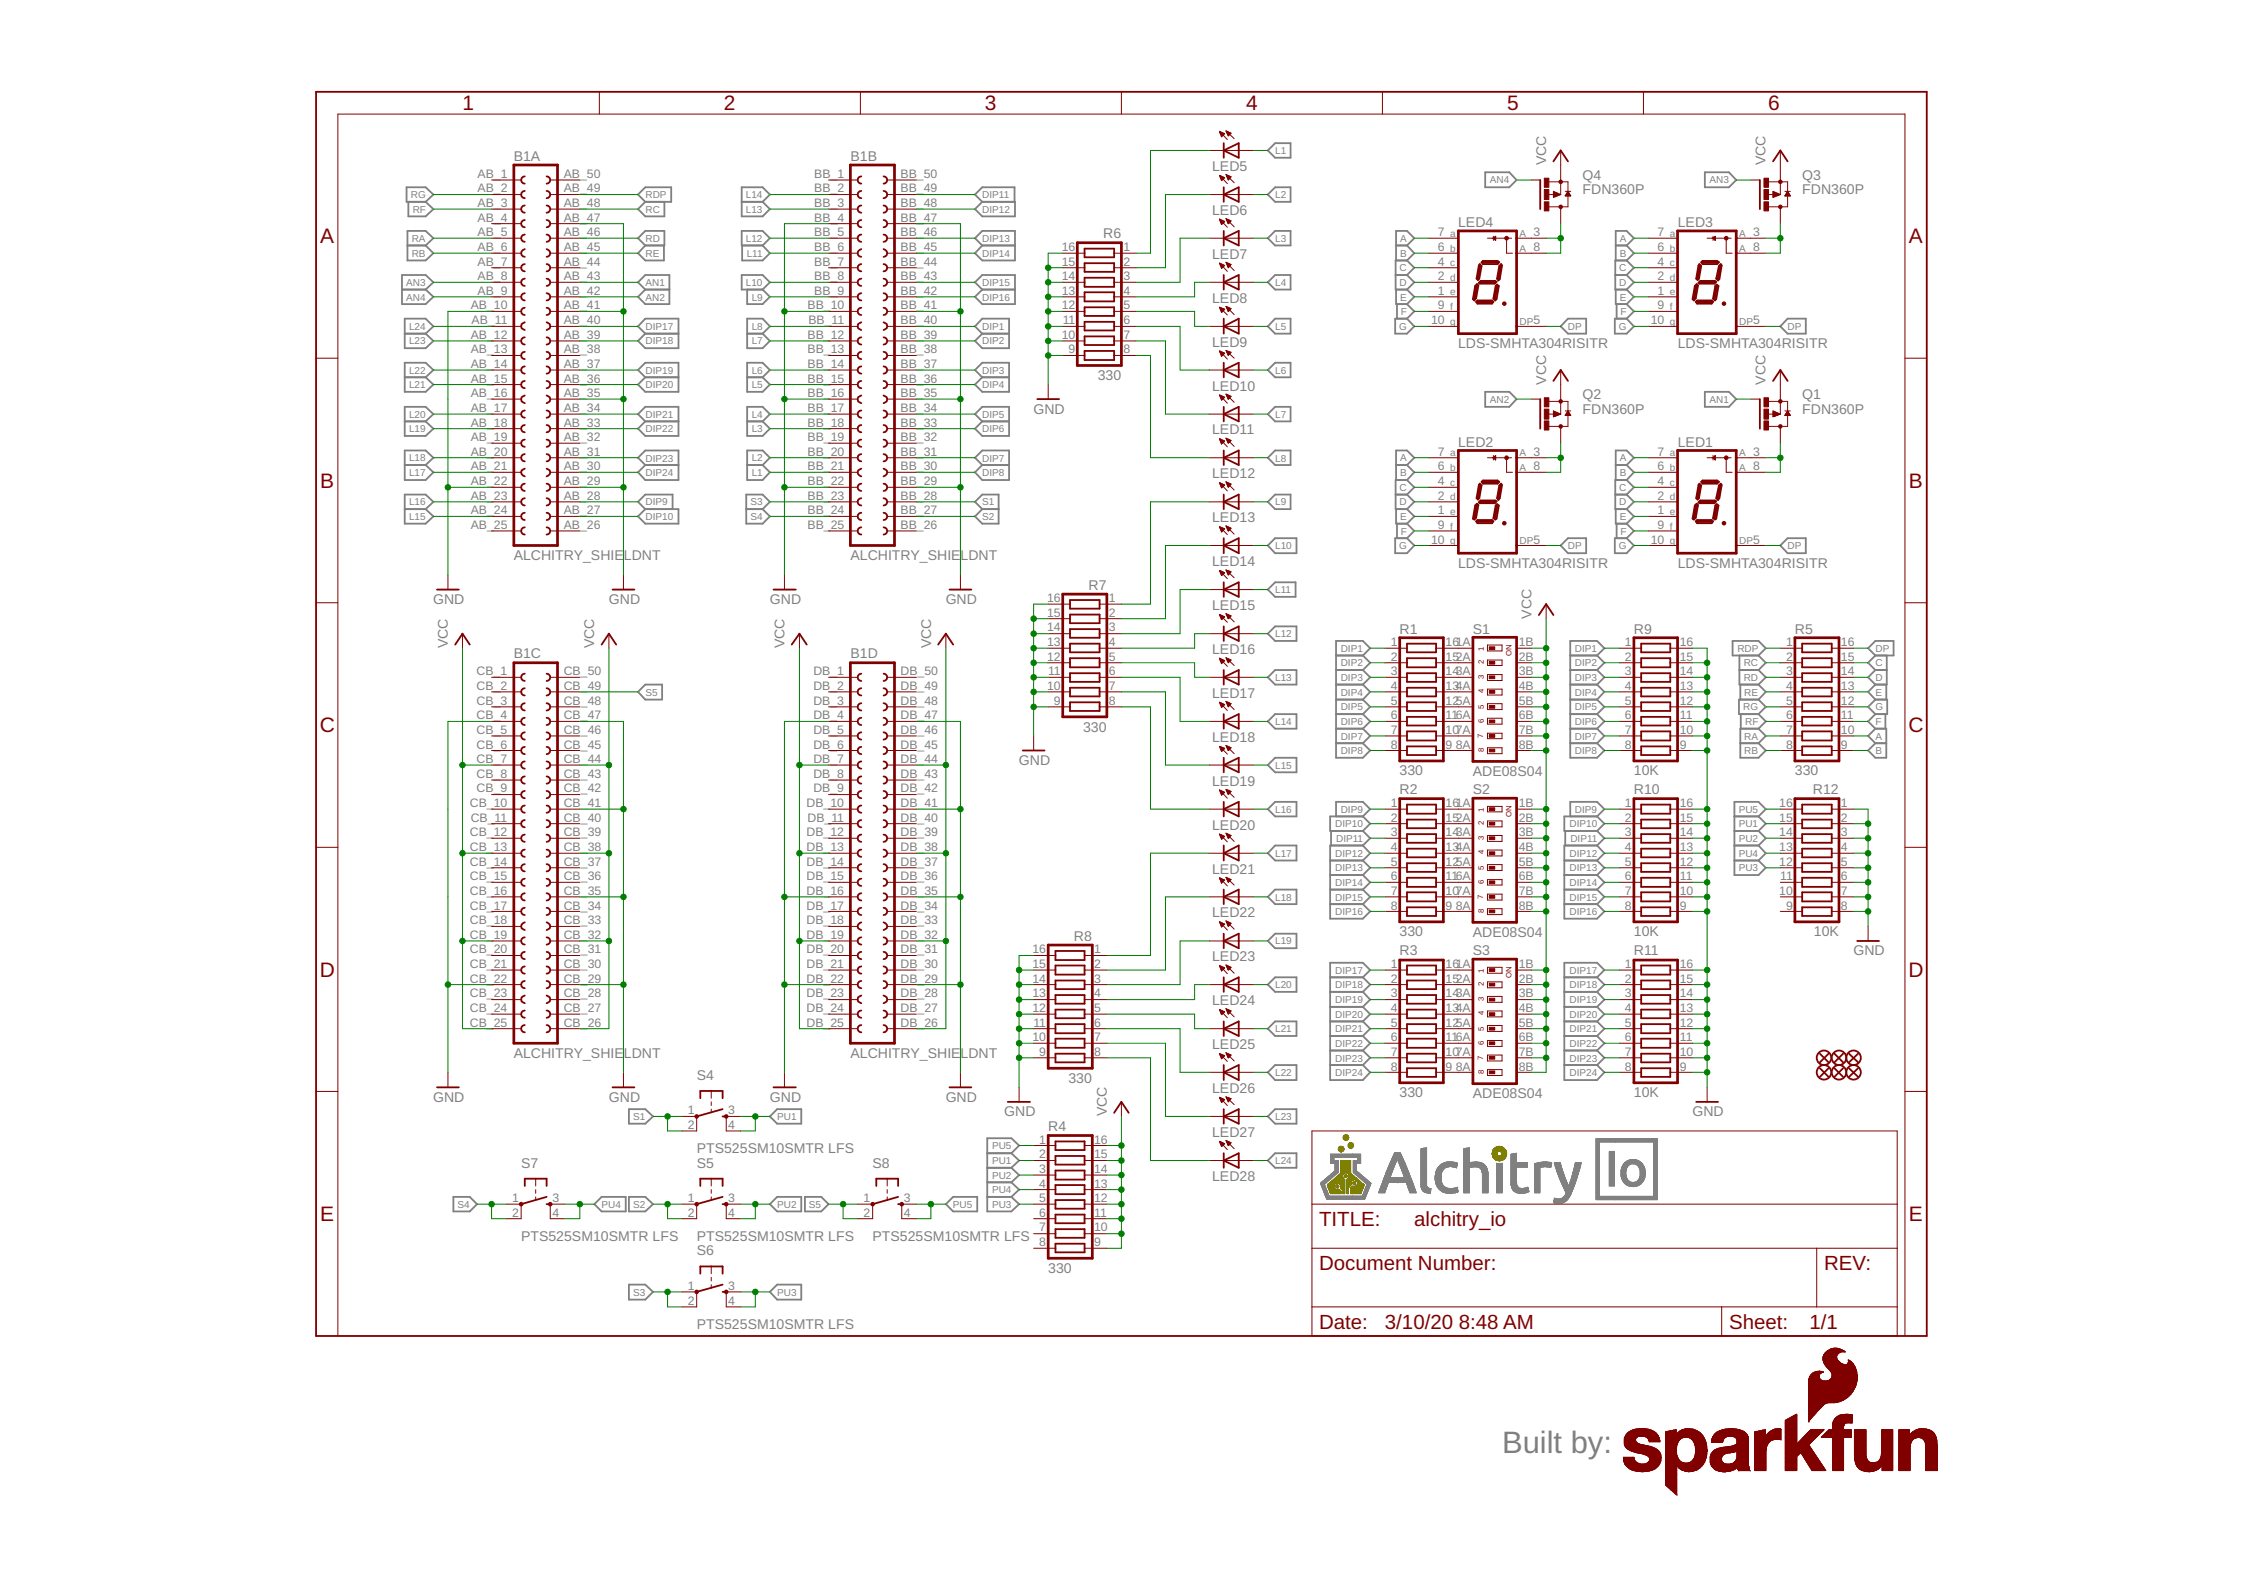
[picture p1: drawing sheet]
<svg xmlns="http://www.w3.org/2000/svg" width="105mm" height="74mm" viewBox="0 0 105 74" stroke-linecap="round" stroke-linejoin="round" font-family="sans-serif">
<defs><g id="words">
<text font-size="1.4" fill="#808080" x="69.9" y="67.7">Built by:</text>
<g font-size="1" fill="#800000">
<text x="21.5" y="5.1">1</text>
<text x="33.7" y="5.1">2</text>
<text x="45.8" y="5.1">3</text>
<text x="58" y="5.1">4</text>
<text x="70.2" y="5.1">5</text>
<text x="82.3" y="5.1">6</text>
<text x="14.9" y="11.3">A</text>
<text x="88.9" y="11.3">A</text>
<text x="14.9" y="22.7">B</text>
<text x="88.9" y="22.7">B</text>
<text x="14.9" y="34.1">C</text>
<text x="88.8" y="34.1">C</text>
<text x="14.9" y="45.5">D</text>
<text x="88.8" y="45.5">D</text>
<text x="14.9" y="56.9">E</text>
<text x="61.4" y="57.1">TITLE:</text>
<text x="61.4" y="59.1">Document Number:</text>
<text x="65.8" y="57.1">alchitry_io</text>
<text x="84.9" y="59.1">REV:</text>
<text x="88.9" y="56.9">E</text>
<text x="61.4" y="61.9">Date:</text>
<text x="64.5" y="61.9">3/10/20</text>
<text x="67.9" y="61.9">8:48 AM</text>
<text x="80.5" y="61.9">Sheet:</text>
<text x="84.2" y="61.9">1/1</text>
</g>
<g font-size=".7" fill="#808080">
<text x="23.9" y="7.5">B1A</text>
<text x="39.6" y="7.5">B1B</text>
<text x="51.3" y="11.1">R6</text>
<text x="56.4" y="8">LED5</text>
<text x="56.4" y="10">LED6</text>
<text x="67.9" y="10.6">LED4</text>
<text x="72" y="7.7" transform="rotate(-90 72 7.7)">VCC</text>
<text x="73.7" y="9.1">FDN360P</text>
<text x="73.7" y="8.4">Q4</text>
<text x="78.1" y="10.6">LED3</text>
<text x="82.2" y="7.7" transform="rotate(-90 82.2 7.7)">VCC</text>
<text x="83.9" y="9.1">FDN360P</text>
<text x="83.9" y="8.4">Q3</text>
<text x="51.1" y="17.7">330</text>
<text x="56.4" y="12.1">LED7</text>
<text x="56.4" y="14.1">LED8</text>
<text x="56.4" y="16.1">LED9</text>
<text x="67.9" y="16.2">LDS-SMHTA304RISITR</text>
<text x="72" y="17.9" transform="rotate(-90 72 17.9)">VCC</text>
<text x="78.1" y="16.2">LDS-SMHTA304RISITR</text>
<text x="82.2" y="17.9" transform="rotate(-90 82.2 17.9)">VCC</text>
<text x="48.1" y="19.3">GND</text>
<text x="56.4" y="18.2">LED10</text>
<text x="56.4" y="20.2">LED11</text>
<text x="56.4" y="22.3">LED12</text>
<text x="67.9" y="20.8">LED2</text>
<text x="73.7" y="19.3">FDN360P</text>
<text x="73.7" y="18.6">Q2</text>
<text x="78.1" y="20.8">LED1</text>
<text x="83.9" y="19.3">FDN360P</text>
<text x="83.9" y="18.6">Q1</text>
<text x="20.2" y="28.1">GND</text>
<text x="23.9" y="26.1">ALCHITRY_SHIE</text>
<text x="28.3" y="28.1">GND</text>
<text x="29" y="26.1">LDNT</text>
<text x="35.8" y="28.1">GND</text>
<text x="39.6" y="26.1">ALCHITRY_SHIE</text>
<text x="44" y="28.1">GND</text>
<text x="44.7" y="26.1">LDNT</text>
<text x="50.7" y="27.5">R7</text>
<text x="56.4" y="24.3">LED13</text>
<text x="56.4" y="26.4">LED14</text>
<text x="56.4" y="28.4">LED15</text>
<text x="65.1" y="29.5">R1</text>
<text x="67.9" y="26.4">LDS-SMHTA304RISITR</text>
<text x="68.6" y="29.5">S1</text>
<text x="71.3" y="28.8" transform="rotate(-90 71.3 28.8)">VCC</text>
<text x="76" y="29.5">R9</text>
<text x="78.1" y="26.4">LDS-SMHTA304RISITR</text>
<text x="83.5" y="29.5">R5</text>
<text x="20.8" y="30.2" transform="rotate(-90 20.8 30.2)">VCC</text>
<text x="23.9" y="30.7">B1C</text>
<text x="27.7" y="30.2" transform="rotate(-90 27.7 30.2)">VCC</text>
<text x="36.5" y="30.2" transform="rotate(-90 36.5 30.2)">VCC</text>
<text x="39.6" y="30.7">B1D</text>
<text x="43.3" y="30.2" transform="rotate(-90 43.3 30.2)">VCC</text>
<text x="47.4" y="35.6">GND</text>
<text x="50.4" y="34.1">330</text>
<text x="56.4" y="30.5">LED16</text>
<text x="56.4" y="32.5">LED17</text>
<text x="56.4" y="34.5">LED18</text>
<text x="56.4" y="36.6">LED19</text>
<text x="56.4" y="38.6">LED20</text>
<text x="56.4" y="40.7">LED21</text>
<text x="65.1" y="36.1">330</text>
<text x="65.1" y="37">R2</text>
<text x="68.6" y="36.1">ADE08S04</text>
<text x="68.6" y="37">S2</text>
<text x="76" y="36.1">10K</text>
<text x="76" y="37">R10</text>
<text x="83.5" y="36.1">330</text>
<text x="84.4" y="37">R12</text>
<text x="50" y="43.8">R8</text>
<text x="56.4" y="42.7">LED22</text>
<text x="56.4" y="44.8">LED23</text>
<text x="56.4" y="46.8">LED24</text>
<text x="65.1" y="43.6">330</text>
<text x="65.1" y="44.5">R3</text>
<text x="68.6" y="43.6">ADE08S04</text>
<text x="68.6" y="44.5">S3</text>
<text x="76" y="43.6">10K</text>
<text x="76" y="44.5">R11</text>
<text x="84.4" y="43.6">10K</text>
<text x="86.3" y="44.5">GND</text>
<text x="20.2" y="51.3">GND</text>
<text x="23.9" y="49.3">ALCHITRY_SHIE</text>
<text x="28.3" y="51.3">GND</text>
<text x="29" y="49.3">LDNT</text>
<text x="32.4" y="53.7">PTS525SM10SMTR LFS</text>
<text x="32.4" y="50.3">S4</text>
<text x="35.8" y="51.3">GND</text>
<text x="39.6" y="49.3">ALCHITRY_SHIE</text>
<text x="44" y="51.3">GND</text>
<text x="44.7" y="49.3">LDNT</text>
<text x="46.7" y="52">GND</text>
<text x="48.8" y="52.7">R4</text>
<text x="49.7" y="50.4">330</text>
<text x="51.5" y="52" transform="rotate(-90 51.5 52)">VCC</text>
<text x="56.4" y="48.9">LED25</text>
<text x="56.4" y="50.9">LED26</text>
<text x="56.4" y="52.9">LED27</text>
<text x="65.1" y="51.1">330</text>
<text x="68.6" y="51.1">ADE08S04</text>
<text x="76" y="51.1">10K</text>
<text x="78.8" y="52">GND</text>
<text x="24.3" y="57.8">PTS525SM10SMTR LFS</text>
<text x="24.3" y="54.4">S7</text>
<text x="32.4" y="57.8">PTS525SM10SMTR LFS</text>
<text x="32.4" y="54.4">S5</text>
<text x="32.4" y="58.5">S6</text>
<text x="40.6" y="57.8">PTS525SM10SMTR LFS</text>
<text x="40.6" y="54.4">S8</text>
<text x="48.8" y="59.3">330</text>
<text x="56.4" y="55">LED28</text>
<text x="32.4" y="61.9">PTS525SM10SMTR LFS</text>
</g>
<g font-size=".6" fill="#808080">
<text x="22.2" y="8.3">AB_1</text>
<text x="22.2" y="9">AB_2</text>
<text x="22.2" y="9.6">AB_3</text>
<text x="22.2" y="10.3">AB_4</text>
<text x="22.2" y="11">AB_5</text>
<text x="22.2" y="11.7">AB_6</text>
<text x="26.2" y="11.7">AB_45</text>
<text x="26.2" y="11">AB_46</text>
<text x="26.2" y="10.3">AB_47</text>
<text x="26.2" y="9.6">AB_48</text>
<text x="26.2" y="9">AB_49</text>
<text x="26.2" y="8.3">AB_50</text>
<text x="37.9" y="8.3">BB_1</text>
<text x="37.9" y="9">BB_2</text>
<text x="37.9" y="9.6">BB_3</text>
<text x="37.9" y="10.3">BB_4</text>
<text x="37.9" y="11">BB_5</text>
<text x="37.9" y="11.7">BB_6</text>
<text x="41.9" y="11.7">BB_45</text>
<text x="41.9" y="11">BB_46</text>
<text x="41.9" y="10.3">BB_47</text>
<text x="41.9" y="9.6">BB_48</text>
<text x="41.9" y="9">BB_49</text>
<text x="41.9" y="8.3">BB_50</text>
<text x="49.4" y="11.7">16</text>
<text x="52.3" y="11.7">1</text>
<text x="66.9" y="11.7">6</text>
<text x="66.9" y="11">7</text>
<text x="71.4" y="11">3</text>
<text x="71.4" y="11.7">8</text>
<text x="77.1" y="11.7">6</text>
<text x="77.1" y="11">7</text>
<text x="81.6" y="11">3</text>
<text x="81.6" y="11.7">8</text>
<text x="21.9" y="14.4">AB_10</text>
<text x="21.9" y="15.8">AB_12</text>
<text x="21.9" y="16.5">AB_13</text>
<text x="21.9" y="17.1">AB_14</text>
<text x="21.9" y="17.8">AB_15</text>
<text x="22" y="15.1">AB_11</text>
<text x="22.2" y="12.4">AB_7</text>
<text x="22.2" y="13">AB_8</text>
<text x="22.2" y="13.7">AB_9</text>
<text x="26.2" y="17.8">AB_36</text>
<text x="26.2" y="17.1">AB_37</text>
<text x="26.2" y="16.5">AB_38</text>
<text x="26.2" y="15.8">AB_39</text>
<text x="26.2" y="15.1">AB_40</text>
<text x="26.2" y="14.4">AB_41</text>
<text x="26.2" y="13.7">AB_42</text>
<text x="26.2" y="13">AB_43</text>
<text x="26.2" y="12.4">AB_44</text>
<text x="37.6" y="14.4">BB_10</text>
<text x="37.6" y="15.8">BB_12</text>
<text x="37.6" y="16.5">BB_13</text>
<text x="37.6" y="17.1">BB_14</text>
<text x="37.6" y="17.8">BB_15</text>
<text x="37.6" y="15.1">BB_11</text>
<text x="37.9" y="12.4">BB_7</text>
<text x="37.9" y="13">BB_8</text>
<text x="37.9" y="13.7">BB_9</text>
<text x="41.9" y="17.8">BB_36</text>
<text x="41.9" y="17.1">BB_37</text>
<text x="41.9" y="16.5">BB_38</text>
<text x="41.9" y="15.8">BB_39</text>
<text x="41.9" y="15.1">BB_40</text>
<text x="41.9" y="14.4">BB_41</text>
<text x="41.9" y="13.7">BB_42</text>
<text x="41.9" y="13">BB_43</text>
<text x="41.9" y="12.4">BB_44</text>
<text x="49.4" y="13.7">13</text>
<text x="49.4" y="13">14</text>
<text x="49.4" y="12.4">15</text>
<text x="49.4" y="15.8">10</text>
<text x="49.4" y="14.4">12</text>
<text x="49.5" y="15.1">11</text>
<text x="49.7" y="16.5">9</text>
<text x="52.3" y="12.4">2</text>
<text x="52.3" y="13">3</text>
<text x="52.3" y="13.7">4</text>
<text x="52.3" y="15.1">6</text>
<text x="52.3" y="15.8">7</text>
<text x="52.3" y="16.5">8</text>
<text x="52.3" y="14.4">5</text>
<text x="66.6" y="15.1">10</text>
<text x="66.9" y="14.4">9</text>
<text x="66.9" y="13">2</text>
<text x="66.9" y="12.4">4</text>
<text x="66.9" y="13.7">1</text>
<text x="71.4" y="15.1">5</text>
<text x="76.8" y="15.1">10</text>
<text x="77.1" y="14.4">9</text>
<text x="77.1" y="13">2</text>
<text x="77.1" y="12.4">4</text>
<text x="77.1" y="13.7">1</text>
<text x="81.6" y="15.1">5</text>
<text x="21.9" y="18.5">AB_16</text>
<text x="21.9" y="19.2">AB_17</text>
<text x="21.9" y="19.9">AB_18</text>
<text x="21.9" y="20.5">AB_19</text>
<text x="21.9" y="21.2">AB_20</text>
<text x="21.9" y="21.9">AB_21</text>
<text x="21.9" y="22.6">AB_22</text>
<text x="21.9" y="23.3">AB_23</text>
<text x="21.9" y="24">AB_24</text>
<text x="26.2" y="24">AB_27</text>
<text x="26.2" y="23.3">AB_28</text>
<text x="26.2" y="22.6">AB_29</text>
<text x="26.2" y="21.9">AB_30</text>
<text x="26.2" y="21.2">AB_31</text>
<text x="26.2" y="20.5">AB_32</text>
<text x="26.2" y="19.9">AB_33</text>
<text x="26.2" y="19.2">AB_34</text>
<text x="26.2" y="18.5">AB_35</text>
<text x="37.6" y="18.5">BB_16</text>
<text x="37.6" y="19.2">BB_17</text>
<text x="37.6" y="19.9">BB_18</text>
<text x="37.6" y="20.5">BB_19</text>
<text x="37.6" y="21.2">BB_20</text>
<text x="37.6" y="21.9">BB_21</text>
<text x="37.6" y="22.6">BB_22</text>
<text x="37.6" y="23.3">BB_23</text>
<text x="37.6" y="24">BB_24</text>
<text x="41.9" y="24">BB_27</text>
<text x="41.9" y="23.3">BB_28</text>
<text x="41.9" y="22.6">BB_29</text>
<text x="41.9" y="21.9">BB_30</text>
<text x="41.9" y="21.2">BB_31</text>
<text x="41.9" y="20.5">BB_32</text>
<text x="41.9" y="19.9">BB_33</text>
<text x="41.9" y="19.2">BB_34</text>
<text x="41.9" y="18.5">BB_35</text>
<text x="66.9" y="23.3">2</text>
<text x="66.9" y="21.9">6</text>
<text x="66.9" y="21.2">7</text>
<text x="66.9" y="22.6">4</text>
<text x="66.9" y="24">1</text>
<text x="71.4" y="21.2">3</text>
<text x="71.4" y="21.9">8</text>
<text x="77.1" y="23.3">2</text>
<text x="77.1" y="21.9">6</text>
<text x="77.1" y="21.2">7</text>
<text x="77.1" y="22.6">4</text>
<text x="77.1" y="24">1</text>
<text x="81.6" y="21.2">3</text>
<text x="81.6" y="21.9">8</text>
<text x="21.9" y="24.6">AB_25</text>
<text x="26.2" y="24.6">AB_26</text>
<text x="37.6" y="24.6">BB_25</text>
<text x="41.9" y="24.6">BB_26</text>
<text x="48.7" y="29.4">14</text>
<text x="48.7" y="28.7">15</text>
<text x="48.7" y="28">16</text>
<text x="51.6" y="28.7">2</text>
<text x="51.6" y="29.4">3</text>
<text x="51.6" y="28">1</text>
<text x="66.6" y="25.3">10</text>
<text x="66.9" y="24.6">9</text>
<text x="71.4" y="25.3">5</text>
<text x="76.8" y="25.3">10</text>
<text x="77.1" y="24.6">9</text>
<text x="81.6" y="25.3">5</text>
<text x="22.2" y="31.4">CB_1</text>
<text x="22.2" y="32.1">CB_2</text>
<text x="22.2" y="32.8">CB_3</text>
<text x="22.2" y="33.5">CB_4</text>
<text x="22.2" y="34.2">CB_5</text>
<text x="22.2" y="34.9">CB_6</text>
<text x="22.2" y="35.5">CB_7</text>
<text x="26.2" y="35.5">CB_44</text>
<text x="26.2" y="34.9">CB_45</text>
<text x="26.2" y="34.2">CB_46</text>
<text x="26.2" y="33.5">CB_47</text>
<text x="26.2" y="32.8">CB_48</text>
<text x="26.2" y="32.1">CB_49</text>
<text x="26.2" y="31.4">CB_50</text>
<text x="37.9" y="31.4">DB_1</text>
<text x="37.9" y="32.1">DB_2</text>
<text x="37.9" y="32.8">DB_3</text>
<text x="37.9" y="33.5">DB_4</text>
<text x="37.9" y="34.2">DB_5</text>
<text x="37.9" y="34.9">DB_6</text>
<text x="37.9" y="35.5">DB_7</text>
<text x="41.9" y="35.5">DB_44</text>
<text x="41.9" y="34.9">DB_45</text>
<text x="41.9" y="34.2">DB_46</text>
<text x="41.9" y="33.5">DB_47</text>
<text x="41.9" y="32.8">DB_48</text>
<text x="41.9" y="32.1">DB_49</text>
<text x="41.9" y="31.4">DB_50</text>
<text x="48.7" y="30.1">13</text>
<text x="48.7" y="32.1">10</text>
<text x="48.7" y="30.8">12</text>
<text x="48.8" y="31.4">11</text>
<text x="49.1" y="32.8">9</text>
<text x="51.6" y="30.1">4</text>
<text x="51.6" y="31.4">6</text>
<text x="51.6" y="32.1">7</text>
<text x="51.6" y="32.8">8</text>
<text x="51.6" y="30.8">5</text>
<text x="64.7" y="30.8">2</text>
<text x="64.7" y="31.4">3</text>
<text x="64.7" y="32.1">4</text>
<text x="64.7" y="30.1">1</text>
<text x="64.7" y="33.5">6</text>
<text x="64.7" y="34.2">7</text>
<text x="64.7" y="34.9">8</text>
<text x="64.7" y="32.8">5</text>
<text x="67.3" y="32.1">134A</text>
<text x="67.3" y="31.4">143A</text>
<text x="67.3" y="30.8">152A</text>
<text x="67.3" y="30.1">161A</text>
<text x="67.3" y="34.9">9</text>
<text x="67.3" y="34.2">107A</text>
<text x="67.3" y="33.5">116A</text>
<text x="67.3" y="32.8">125A</text>
<text x="67.8" y="34.9">8A</text>
<text x="70.7" y="34.9">8B</text>
<text x="70.7" y="34.2">7B</text>
<text x="70.7" y="33.5">6B</text>
<text x="70.7" y="32.8">5B</text>
<text x="70.7" y="32.1">4B</text>
<text x="70.7" y="31.4">3B</text>
<text x="70.7" y="30.8">2B</text>
<text x="70.7" y="30.1">1B</text>
<text x="75.6" y="30.8">2</text>
<text x="75.6" y="31.4">3</text>
<text x="75.6" y="32.1">4</text>
<text x="75.6" y="30.1">1</text>
<text x="75.6" y="33.5">6</text>
<text x="75.6" y="34.2">7</text>
<text x="75.6" y="34.9">8</text>
<text x="75.6" y="32.8">5</text>
<text x="78.2" y="32.1">13</text>
<text x="78.2" y="31.4">14</text>
<text x="78.2" y="30.8">15</text>
<text x="78.2" y="30.1">16</text>
<text x="78.2" y="34.9">9</text>
<text x="78.2" y="34.2">10</text>
<text x="78.2" y="33.5">11</text>
<text x="78.2" y="32.8">12</text>
<text x="83.1" y="30.8">2</text>
<text x="83.1" y="31.4">3</text>
<text x="83.1" y="32.1">4</text>
<text x="83.1" y="30.1">1</text>
<text x="83.1" y="33.5">6</text>
<text x="83.1" y="34.2">7</text>
<text x="83.1" y="34.9">8</text>
<text x="83.1" y="32.8">5</text>
<text x="85.7" y="32.1">13</text>
<text x="85.7" y="31.4">14</text>
<text x="85.7" y="30.8">15</text>
<text x="85.7" y="30.1">16</text>
<text x="85.7" y="34.9">9</text>
<text x="85.7" y="34.2">10</text>
<text x="85.7" y="33.5">11</text>
<text x="85.7" y="32.8">12</text>
<text x="21.9" y="37.6">CB_10</text>
<text x="21.9" y="38.9">CB_12</text>
<text x="21.9" y="39.6">CB_13</text>
<text x="21.9" y="40.3">CB_14</text>
<text x="21.9" y="41">CB_15</text>
<text x="21.9" y="41.7">CB_16</text>
<text x="21.9" y="38.3">CB_11</text>
<text x="22.2" y="36.2">CB_8</text>
<text x="22.2" y="36.9">CB_9</text>
<text x="26.2" y="41.7">CB_35</text>
<text x="26.2" y="41">CB_36</text>
<text x="26.2" y="40.3">CB_37</text>
<text x="26.2" y="39.6">CB_38</text>
<text x="26.2" y="38.9">CB_39</text>
<text x="26.2" y="38.3">CB_40</text>
<text x="26.2" y="37.6">CB_41</text>
<text x="26.2" y="36.9">CB_42</text>
<text x="26.2" y="36.2">CB_43</text>
<text x="37.5" y="37.6">DB_10</text>
<text x="37.5" y="38.9">DB_12</text>
<text x="37.5" y="39.6">DB_13</text>
<text x="37.5" y="40.3">DB_14</text>
<text x="37.5" y="41">DB_15</text>
<text x="37.5" y="41.7">DB_16</text>
<text x="37.6" y="38.3">DB_11</text>
<text x="37.9" y="36.2">DB_8</text>
<text x="37.9" y="36.9">DB_9</text>
<text x="41.9" y="41.7">DB_35</text>
<text x="41.9" y="41">DB_36</text>
<text x="41.9" y="40.3">DB_37</text>
<text x="41.9" y="39.6">DB_38</text>
<text x="41.9" y="38.9">DB_39</text>
<text x="41.9" y="38.3">DB_40</text>
<text x="41.9" y="37.6">DB_41</text>
<text x="41.9" y="36.9">DB_42</text>
<text x="41.9" y="36.2">DB_43</text>
<text x="64.7" y="38.3">2</text>
<text x="64.7" y="38.9">3</text>
<text x="64.7" y="39.6">4</text>
<text x="64.7" y="37.6">1</text>
<text x="64.7" y="41">6</text>
<text x="64.7" y="41.7">7</text>
<text x="64.7" y="40.3">5</text>
<text x="67.3" y="39.6">134A</text>
<text x="67.3" y="38.9">143A</text>
<text x="67.3" y="38.3">152A</text>
<text x="67.3" y="37.6">161A</text>
<text x="67.3" y="41.7">107A</text>
<text x="67.3" y="41">116A</text>
<text x="67.3" y="40.3">125A</text>
<text x="70.7" y="41.7">7B</text>
<text x="70.7" y="41">6B</text>
<text x="70.7" y="40.3">5B</text>
<text x="70.7" y="39.6">4B</text>
<text x="70.7" y="38.9">3B</text>
<text x="70.7" y="38.3">2B</text>
<text x="70.7" y="37.6">1B</text>
<text x="75.6" y="38.3">2</text>
<text x="75.6" y="38.9">3</text>
<text x="75.6" y="39.6">4</text>
<text x="75.6" y="37.6">1</text>
<text x="75.6" y="41">6</text>
<text x="75.6" y="41.7">7</text>
<text x="75.6" y="40.3">5</text>
<text x="78.2" y="39.6">13</text>
<text x="78.2" y="38.9">14</text>
<text x="78.2" y="38.3">15</text>
<text x="78.2" y="37.6">16</text>
<text x="78.2" y="41.7">10</text>
<text x="78.2" y="41">11</text>
<text x="78.2" y="40.3">12</text>
<text x="82.8" y="39.6">13</text>
<text x="82.8" y="38.9">14</text>
<text x="82.8" y="38.3">15</text>
<text x="82.8" y="37.6">16</text>
<text x="82.8" y="41.7">10</text>
<text x="82.8" y="40.3">12</text>
<text x="82.9" y="41">11</text>
<text x="85.7" y="38.3">2</text>
<text x="85.7" y="38.9">3</text>
<text x="85.7" y="39.6">4</text>
<text x="85.7" y="37.6">1</text>
<text x="85.7" y="41">6</text>
<text x="85.7" y="41.7">7</text>
<text x="85.7" y="40.3">5</text>
<text x="21.9" y="42.4">CB_17</text>
<text x="21.9" y="43">CB_18</text>
<text x="21.9" y="43.7">CB_19</text>
<text x="21.9" y="44.4">CB_20</text>
<text x="21.9" y="45.1">CB_21</text>
<text x="21.9" y="45.8">CB_22</text>
<text x="21.9" y="46.4">CB_23</text>
<text x="21.9" y="47.1">CB_24</text>
<text x="21.9" y="47.8">CB_25</text>
<text x="26.2" y="47.8">CB_26</text>
<text x="26.2" y="47.1">CB_27</text>
<text x="26.2" y="46.4">CB_28</text>
<text x="26.2" y="45.8">CB_29</text>
<text x="26.2" y="45.1">CB_30</text>
<text x="26.2" y="44.4">CB_31</text>
<text x="26.2" y="43.7">CB_32</text>
<text x="26.2" y="43">CB_33</text>
<text x="26.2" y="42.4">CB_34</text>
<text x="37.5" y="42.4">DB_17</text>
<text x="37.5" y="43">DB_18</text>
<text x="37.5" y="43.7">DB_19</text>
<text x="37.5" y="44.4">DB_20</text>
<text x="37.5" y="45.1">DB_21</text>
<text x="37.5" y="45.8">DB_22</text>
<text x="37.5" y="46.4">DB_23</text>
<text x="37.5" y="47.1">DB_24</text>
<text x="37.5" y="47.8">DB_25</text>
<text x="41.9" y="47.8">DB_26</text>
<text x="41.9" y="47.1">DB_27</text>
<text x="41.9" y="46.4">DB_28</text>
<text x="41.9" y="45.8">DB_29</text>
<text x="41.9" y="45.1">DB_30</text>
<text x="41.9" y="44.4">DB_31</text>
<text x="41.9" y="43.7">DB_32</text>
<text x="41.9" y="43">DB_33</text>
<text x="41.9" y="42.4">DB_34</text>
<text x="48.1" y="46.4">13</text>
<text x="48.1" y="45.8">14</text>
<text x="48.1" y="45.1">15</text>
<text x="48.1" y="44.4">16</text>
<text x="48.1" y="47.1">12</text>
<text x="48.1" y="47.8">11</text>
<text x="50.9" y="45.1">2</text>
<text x="50.9" y="45.8">3</text>
<text x="50.9" y="46.4">4</text>
<text x="50.9" y="44.4">1</text>
<text x="50.9" y="47.8">6</text>
<text x="50.9" y="47.1">5</text>
<text x="64.7" y="42.4">8</text>
<text x="64.7" y="45.8">2</text>
<text x="64.7" y="46.4">3</text>
<text x="64.7" y="47.1">4</text>
<text x="64.7" y="45.1">1</text>
<text x="64.7" y="47.8">5</text>
<text x="67.3" y="42.4">9</text>
<text x="67.3" y="47.1">134A</text>
<text x="67.3" y="46.4">143A</text>
<text x="67.3" y="45.8">152A</text>
<text x="67.3" y="45.1">161A</text>
<text x="67.3" y="47.8">125A</text>
<text x="67.8" y="42.4">8A</text>
<text x="70.7" y="42.4">8B</text>
<text x="70.7" y="47.8">5B</text>
<text x="70.7" y="47.1">4B</text>
<text x="70.7" y="46.4">3B</text>
<text x="70.7" y="45.8">2B</text>
<text x="70.7" y="45.1">1B</text>
<text x="75.6" y="42.4">8</text>
<text x="75.6" y="45.8">2</text>
<text x="75.6" y="46.4">3</text>
<text x="75.6" y="47.1">4</text>
<text x="75.6" y="45.1">1</text>
<text x="75.6" y="47.8">5</text>
<text x="78.2" y="42.4">9</text>
<text x="78.2" y="47.1">13</text>
<text x="78.2" y="46.4">14</text>
<text x="78.2" y="45.8">15</text>
<text x="78.2" y="45.1">16</text>
<text x="78.2" y="47.8">12</text>
<text x="83.1" y="42.4">9</text>
<text x="85.7" y="42.4">8</text>
<text x="32" y="51.9">1</text>
<text x="32" y="52.6">2</text>
<text x="33.9" y="51.9">3</text>
<text x="33.9" y="52.6">4</text>
<text x="48.1" y="48.5">10</text>
<text x="48.4" y="53.9">2</text>
<text x="48.4" y="53.3">1</text>
<text x="48.4" y="49.2">9</text>
<text x="50.9" y="53.9">15</text>
<text x="50.9" y="53.3">16</text>
<text x="50.9" y="48.5">7</text>
<text x="50.9" y="49.2">8</text>
<text x="64.7" y="48.5">6</text>
<text x="64.7" y="49.2">7</text>
<text x="64.7" y="49.8">8</text>
<text x="67.3" y="49.8">9</text>
<text x="67.3" y="49.2">107A</text>
<text x="67.3" y="48.5">116A</text>
<text x="67.8" y="49.8">8A</text>
<text x="70.7" y="49.8">8B</text>
<text x="70.7" y="49.2">7B</text>
<text x="70.7" y="48.5">6B</text>
<text x="75.6" y="48.5">6</text>
<text x="75.6" y="49.2">7</text>
<text x="75.6" y="49.8">8</text>
<text x="78.2" y="49.8">9</text>
<text x="78.2" y="49.2">10</text>
<text x="78.2" y="48.5">11</text>
<text x="23.8" y="56">1</text>
<text x="23.8" y="56.7">2</text>
<text x="25.7" y="56">3</text>
<text x="25.7" y="56.7">4</text>
<text x="32" y="56">1</text>
<text x="32" y="56.7">2</text>
<text x="33.9" y="56">3</text>
<text x="33.9" y="56.7">4</text>
<text x="40.2" y="56">1</text>
<text x="40.2" y="56.7">2</text>
<text x="42.1" y="56">3</text>
<text x="42.1" y="56.7">4</text>
<text x="48.4" y="54.6">3</text>
<text x="48.4" y="55.3">4</text>
<text x="48.4" y="56.7">6</text>
<text x="48.4" y="57.3">7</text>
<text x="48.4" y="58">8</text>
<text x="48.4" y="56">5</text>
<text x="50.9" y="55.3">13</text>
<text x="50.9" y="54.6">14</text>
<text x="50.9" y="58">9</text>
<text x="50.9" y="57.3">10</text>
<text x="50.9" y="56.7">11</text>
<text x="50.9" y="56">12</text>
<text x="32" y="60.1">1</text>
<text x="32" y="60.8">2</text>
<text x="33.9" y="60.1">3</text>
<text x="33.9" y="60.8">4</text>
</g>
<g font-size=".5" fill="#808080">
<text x="19.1" y="9.2">RG</text>
<text x="19.2" y="11.9">RB</text>
<text x="19.2" y="11.3">RA</text>
<text x="19.2" y="9.9">RF</text>
<text x="30" y="12">RE</text>
<text x="30" y="11.3">RD</text>
<text x="30" y="9.9">RC</text>
<text x="30" y="9.2">RDP</text>
<text x="34.7" y="11.3">L12</text>
<text x="34.7" y="9.9">L13</text>
<text x="34.7" y="9.2">L14</text>
<text x="34.8" y="11.9">L11</text>
<text x="45.7" y="9.2">DIP11</text>
<text x="45.7" y="9.9">DIP12</text>
<text x="45.7" y="11.3">DIP13</text>
<text x="45.7" y="12">DIP14</text>
<text x="59.4" y="7.2">L1</text>
<text x="59.4" y="9.2">L2</text>
<text x="59.4" y="11.3">L3</text>
<text x="65.2" y="11.3">A</text>
<text x="65.2" y="11.9">B</text>
<text x="67.5" y="11">a</text>
<text x="67.5" y="11.7">b</text>
<text x="69.3" y="8.5">AN4</text>
<text x="70.7" y="11">A</text>
<text x="70.7" y="11.7">A</text>
<text x="75.4" y="11.3">A</text>
<text x="75.4" y="11.9">B</text>
<text x="77.7" y="11">a</text>
<text x="77.7" y="11.7">b</text>
<text x="79.6" y="8.5">AN3</text>
<text x="81" y="11">A</text>
<text x="81" y="11.7">A</text>
<text x="18.9" y="13.3">AN3</text>
<text x="18.9" y="14">AN4</text>
<text x="19" y="17.4">L22</text>
<text x="19" y="16">L23</text>
<text x="19" y="15.4">L24</text>
<text x="30" y="15.4">DIP17</text>
<text x="30" y="16">DIP18</text>
<text x="30" y="17.4">DIP19</text>
<text x="30" y="13.3">AN1</text>
<text x="30" y="14">AN2</text>
<text x="34.7" y="13.3">L10</text>
<text x="35" y="17.4">L6</text>
<text x="35" y="16">L7</text>
<text x="35" y="15.4">L8</text>
<text x="35" y="14">L9</text>
<text x="45.7" y="15.4">DIP1</text>
<text x="45.7" y="16">DIP2</text>
<text x="45.7" y="17.4">DIP3</text>
<text x="45.7" y="13.3">DIP15</text>
<text x="45.7" y="14">DIP16</text>
<text x="59.4" y="13.3">L4</text>
<text x="59.4" y="15.4">L5</text>
<text x="59.4" y="17.4">L6</text>
<text x="65.1" y="15.4">G</text>
<text x="65.1" y="12.6">C</text>
<text x="65.1" y="13.3">D</text>
<text x="65.2" y="14">E</text>
<text x="65.2" y="14.7">F</text>
<text x="67.5" y="12.4">c</text>
<text x="67.5" y="13.1">d</text>
<text x="67.5" y="13.8">e</text>
<text x="67.5" y="14.4">f</text>
<text x="67.5" y="15.1">g</text>
<text x="70.7" y="15.1">DP</text>
<text x="73" y="15.4">DP</text>
<text x="75.3" y="15.4">G</text>
<text x="75.4" y="12.6">C</text>
<text x="75.4" y="13.3">D</text>
<text x="75.4" y="14">E</text>
<text x="75.4" y="14.7">F</text>
<text x="77.7" y="12.4">c</text>
<text x="77.7" y="13.1">d</text>
<text x="77.7" y="13.8">e</text>
<text x="77.7" y="14.4">f</text>
<text x="77.7" y="15.1">g</text>
<text x="81" y="15.1">DP</text>
<text x="83.2" y="15.4">DP</text>
<text x="19" y="23.5">L16</text>
<text x="19" y="22.2">L17</text>
<text x="19" y="21.5">L18</text>
<text x="19" y="20.1">L19</text>
<text x="19" y="19.4">L20</text>
<text x="19" y="18.1">L21</text>
<text x="30" y="23.5">DIP9</text>
<text x="30" y="18.1">DIP20</text>
<text x="30" y="19.4">DIP21</text>
<text x="30" y="20.1">DIP22</text>
<text x="30" y="21.5">DIP23</text>
<text x="30" y="22.2">DIP24</text>
<text x="34.9" y="23.5">S3</text>
<text x="35" y="22.2">L1</text>
<text x="35" y="21.5">L2</text>
<text x="35" y="20.1">L3</text>
<text x="35" y="19.4">L4</text>
<text x="35" y="18.1">L5</text>
<text x="45.7" y="18.1">DIP4</text>
<text x="45.7" y="19.4">DIP5</text>
<text x="45.7" y="20.1">DIP6</text>
<text x="45.7" y="21.5">DIP7</text>
<text x="45.7" y="22.2">DIP8</text>
<text x="45.7" y="23.5">S1</text>
<text x="59.4" y="19.4">L7</text>
<text x="59.4" y="21.5">L8</text>
<text x="59.4" y="23.5">L9</text>
<text x="65.1" y="22.9">C</text>
<text x="65.1" y="23.5">D</text>
<text x="65.2" y="21.5">A</text>
<text x="65.2" y="22.2">B</text>
<text x="67.5" y="21.3">a</text>
<text x="67.5" y="21.9">b</text>
<text x="67.5" y="22.6">c</text>
<text x="67.5" y="23.3">d</text>
<text x="67.5" y="24">e</text>
<text x="69.3" y="18.8">AN2</text>
<text x="70.7" y="21.3">A</text>
<text x="70.7" y="21.9">A</text>
<text x="75.4" y="22.9">C</text>
<text x="75.4" y="23.5">D</text>
<text x="75.4" y="21.5">A</text>
<text x="75.4" y="22.2">B</text>
<text x="77.7" y="21.3">a</text>
<text x="77.7" y="21.9">b</text>
<text x="77.7" y="22.6">c</text>
<text x="77.7" y="23.3">d</text>
<text x="77.7" y="24">e</text>
<text x="79.6" y="18.8">AN1</text>
<text x="81" y="21.3">A</text>
<text x="81" y="21.9">A</text>
<text x="19" y="24.2">L15</text>
<text x="30" y="24.2">DIP10</text>
<text x="34.9" y="24.2">S4</text>
<text x="45.7" y="24.2">S2</text>
<text x="59.4" y="25.6">L10</text>
<text x="59.4" y="27.6">L11</text>
<text x="59.4" y="29.7">L12</text>
<text x="65.1" y="25.6">G</text>
<text x="65.2" y="24.2">E</text>
<text x="65.2" y="24.9">F</text>
<text x="67.5" y="24.7">f</text>
<text x="67.5" y="25.3">g</text>
<text x="70.7" y="25.3">DP</text>
<text x="73" y="25.6">DP</text>
<text x="75.3" y="25.6">G</text>
<text x="75.4" y="24.2">E</text>
<text x="75.4" y="24.9">F</text>
<text x="77.7" y="24.7">f</text>
<text x="77.7" y="25.3">g</text>
<text x="81" y="25.3">DP</text>
<text x="83.2" y="25.6">DP</text>
<text x="30" y="32.4">S5</text>
<text x="59.4" y="31.7">L13</text>
<text x="59.4" y="33.8">L14</text>
<text x="59.4" y="35.8">L15</text>
<text x="62.4" y="30.3">DIP1</text>
<text x="62.4" y="31">DIP2</text>
<text x="62.4" y="31.7">DIP3</text>
<text x="62.4" y="32.4">DIP4</text>
<text x="62.4" y="33.1">DIP5</text>
<text x="62.4" y="33.8">DIP6</text>
<text x="62.4" y="34.4">DIP7</text>
<text x="62.4" y="35.1">DIP8</text>
<text x="73.3" y="30.3">DIP1</text>
<text x="73.3" y="31">DIP2</text>
<text x="73.3" y="31.7">DIP3</text>
<text x="73.3" y="32.4">DIP4</text>
<text x="73.3" y="33.1">DIP5</text>
<text x="73.3" y="33.8">DIP6</text>
<text x="73.3" y="34.4">DIP7</text>
<text x="73.3" y="35.1">DIP8</text>
<text x="80.9" y="30.3">RDP</text>
<text x="81.1" y="33.1">RG</text>
<text x="81.2" y="31.7">RD</text>
<text x="81.2" y="31">RC</text>
<text x="81.2" y="35.1">RB</text>
<text x="81.2" y="34.4">RA</text>
<text x="81.2" y="32.4">RE</text>
<text x="81.2" y="33.8">RF</text>
<text x="87.3" y="34.4">A</text>
<text x="87.3" y="35.1">B</text>
<text x="87.3" y="31">C</text>
<text x="87.3" y="31.7">D</text>
<text x="87.3" y="32.4">E</text>
<text x="87.3" y="33.8">F</text>
<text x="87.3" y="33.1">G</text>
<text x="87.3" y="30.4">DP</text>
<text x="59.4" y="37.8">L16</text>
<text x="59.4" y="39.9">L17</text>
<text x="59.4" y="41.9">L18</text>
<text x="62.1" y="38.5">DIP10</text>
<text x="62.1" y="39.9">DIP12</text>
<text x="62.1" y="40.6">DIP13</text>
<text x="62.1" y="41.3">DIP14</text>
<text x="62.1" y="41.9">DIP15</text>
<text x="62.2" y="39.2">DIP11</text>
<text x="62.4" y="37.8">DIP9</text>
<text x="73.1" y="38.5">DIP10</text>
<text x="73.1" y="39.9">DIP12</text>
<text x="73.1" y="40.6">DIP13</text>
<text x="73.1" y="41.3">DIP14</text>
<text x="73.1" y="41.9">DIP15</text>
<text x="73.1" y="39.2">DIP11</text>
<text x="73.3" y="37.8">DIP9</text>
<text x="80.9" y="39.9">PU4</text>
<text x="80.9" y="38.5">PU1</text>
<text x="80.9" y="37.8">PU5</text>
<text x="80.9" y="39.2">PU2</text>
<text x="80.9" y="40.6">PU3</text>
<text x="59.4" y="44">L19</text>
<text x="59.4" y="46">L20</text>
<text x="62.1" y="45.3">DIP17</text>
<text x="62.1" y="46">DIP18</text>
<text x="62.1" y="46.7">DIP19</text>
<text x="62.1" y="47.4">DIP20</text>
<text x="62.1" y="42.6">DIP16</text>
<text x="73.1" y="45.3">DIP17</text>
<text x="73.1" y="46">DIP18</text>
<text x="73.1" y="46.7">DIP19</text>
<text x="73.1" y="47.4">DIP20</text>
<text x="73.1" y="42.6">DIP16</text>
<text x="29.5" y="52.2">S1</text>
<text x="36.2" y="52.2">PU1</text>
<text x="46.2" y="53.5">PU5</text>
<text x="59.4" y="48.1">L21</text>
<text x="59.4" y="50.1">L22</text>
<text x="59.4" y="52.2">L23</text>
<text x="62.1" y="48.1">DIP21</text>
<text x="62.1" y="48.7">DIP22</text>
<text x="62.1" y="49.4">DIP23</text>
<text x="62.1" y="50.1">DIP24</text>
<text x="73.1" y="48.1">DIP21</text>
<text x="73.1" y="48.7">DIP22</text>
<text x="73.1" y="49.4">DIP23</text>
<text x="73.1" y="50.1">DIP24</text>
<text x="21.3" y="56.2">S4</text>
<text x="28" y="56.2">PU4</text>
<text x="29.5" y="56.2">S2</text>
<text x="36.2" y="56.2">PU2</text>
<text x="37.7" y="56.2">S5</text>
<text x="44.4" y="56.2">PU5</text>
<text x="46.2" y="55.6">PU4</text>
<text x="46.2" y="54.2">PU1</text>
<text x="46.2" y="54.9">PU2</text>
<text x="46.2" y="56.2">PU3</text>
<text x="59.4" y="54.2">L24</text>
<text x="29.5" y="60.3">S3</text>
<text x="36.2" y="60.3">PU3</text>
</g>
<g font-size=".4" fill="#800000">
<text x="69" y="34.4" transform="rotate(-90 69 34.4)">7</text>
<text x="69.1" y="35" transform="rotate(-90 69.1 35)">8</text>
<text x="69.1" y="33.7" transform="rotate(-90 69.1 33.7)">6</text>
<text x="69.1" y="33" transform="rotate(-90 69.1 33)">5</text>
<text x="69.1" y="32.3" transform="rotate(-90 69.1 32.3)">4</text>
<text x="69.1" y="31.6" transform="rotate(-90 69.1 31.6)">3</text>
<text x="69.1" y="30.9" transform="rotate(-90 69.1 30.9)">2</text>
<text x="69.1" y="30.3" transform="rotate(-90 69.1 30.3)">1</text>
<text x="70.4" y="30.5" transform="rotate(-90 70.4 30.5)">ON</text>
<text x="69" y="41.9" transform="rotate(-90 69 41.9)">7</text>
<text x="69.1" y="41.2" transform="rotate(-90 69.1 41.2)">6</text>
<text x="69.1" y="40.5" transform="rotate(-90 69.1 40.5)">5</text>
<text x="69.1" y="39.8" transform="rotate(-90 69.1 39.8)">4</text>
<text x="69.1" y="39.1" transform="rotate(-90 69.1 39.1)">3</text>
<text x="69.1" y="38.4" transform="rotate(-90 69.1 38.4)">2</text>
<text x="69.1" y="37.8" transform="rotate(-90 69.1 37.8)">1</text>
<text x="70.4" y="38" transform="rotate(-90 70.4 38)">ON</text>
<text x="69.1" y="48" transform="rotate(-90 69.1 48)">5</text>
<text x="69.1" y="47.3" transform="rotate(-90 69.1 47.3)">4</text>
<text x="69.1" y="46.6" transform="rotate(-90 69.1 46.6)">3</text>
<text x="69.1" y="45.9" transform="rotate(-90 69.1 45.9)">2</text>
<text x="69.1" y="45.3" transform="rotate(-90 69.1 45.3)">1</text>
<text x="69.1" y="42.5" transform="rotate(-90 69.1 42.5)">8</text>
<text x="70.4" y="45.5" transform="rotate(-90 70.4 45.5)">ON</text>
<text x="69" y="49.3" transform="rotate(-90 69 49.3)">7</text>
<text x="69.1" y="50" transform="rotate(-90 69.1 50)">8</text>
<text x="69.1" y="48.7" transform="rotate(-90 69.1 48.7)">6</text>
</g>
</g></defs>
<g fill="none" stroke="#808000" stroke-width=".05">
<path d="M61.8 55.2h.1M61.8 55.2h.3M61.8 55.1h.3M61.8 55.1v.1M61.8 55.2v.1M61.8 55.3l.1 .2M61.8 55.3h.3M61.8 55.4h.5M61.8 55.4h.3M61.9 55.4h.5M61.9 55.1h.7M61.9 55.5h.5"/>
<path d="M61.9 55.1h-.1M61.9 55.5h.1M61.9 55h.7M61.9 55.6h.5M62 55h.6M62 55l-.1 .1M62.1 54.9h.5M62.1 55.2l.1 .2M62.1 55.2h.1M62.1 54.9h.4M62.2 55.1l-.1 .1M62.2 54.8l-.2 .2"/>
<path d="M62.2 54.8h.3M62.2 55.2h.1M62.2 55.3h.1M62.2 55.2v.1M62.2 54.8h.1M62.3 54.8h.2M62.3 55.3h.1M62.3 53.5h.1M62.3 53.5v.1M62.3 55.4l.1 .1M62.3 55.2h.1M62.3 53.6h.2"/>
<path d="M62.3 53.5h.2M62.3 53.4h.2M62.3 53.4v.1M62.3 53.6h.1M62.3 54.7h.2M62.3 55.2v.1M62.3 55.1h.1M62.3 54.7l-.1 .1M62.4 55.1h.2M62.4 55.1v.1M62.4 53.6h.1M62.4 55.2h.1"/>
<path d="M62.4 54.7h-.1M62.4 55.2h.2M62.4 54.6v-.6h.5v.6M62.4 53.5v.1M62.4 55.2v.1M62.4 55.3v.1M62.4 54.6v.1M62.4 55.3h.2M62.4 54.6h.2M62.4 54.6h.5M62.4 54.5h.5M62.4 54.4h.5"/>
<path d="M62.4 54.3h.5M62.4 54.2h.5M62.4 54.1h.5M62.4 55.5v.1l-.5-.1M62.4 53.6v.1M62.4 55.4h.1M62.4 55.4h.2M62.4 53.4v.1M62.5 53.5h.1M62.5 53.5l-.1 .1M62.5 53.6h-.1M62.5 54.8l.1 .1"/>
<path d="M62.5 54.7v.1M62.5 55.4h.1M62.5 53.4h-.2M62.5 53.4h.1M62.5 54.7h.1M62.5 55.6h.1M62.5 55.5h.1M62.5 53h.3M62.5 52.9v.1M62.5 53h.1M62.5 52.9h.1M62.5 52.9h.3"/>
<path d="M62.5 53.4v.1M62.5 54.7h-.1M62.5 53l.1 .1M62.5 53.6h.1M62.5 53.5v.1M62.6 52.9l.1-.1v.1M62.6 52.9h-.1M62.6 53.1h.1M62.6 52.9h.1M62.6 54.8h.1M62.6 54.9v.7h-.1v-.2M62.6 54.7h.1"/>
<path d="M62.6 55.1h-.8M62.6 54.6l-.1 .1M62.7 52.9v.2M62.7 52.9l-.1 .1M62.7 53h.1M62.7 52.9l.1 .1M62.7 54.7h.1M62.7 54.7l-.1 .1M62.7 54.6l.1 .1M62.7 54.9v.7h.1v-.3M62.7 52.9h.1M62.7 54.8h.1"/>
<path d="M62.7 54.7v.1M62.7 55h.2M62.7 55.1h.2M62.7 55.4h.1M62.7 54.9h.5M62.7 55.6h.1M62.7 55.5h.1M62.7 55.3h.1M62.7 55.2h.2M62.7 54.6h.2M62.7 54.7h.2M62.8 53.4h.2"/>
<path d="M62.8 53l-.1 .1M62.8 52.9v.1M62.8 53h.1M62.8 53.3v.1M62.8 53.3h.2M62.8 53.3h.1M62.8 54.9h.3M62.8 54.8h.3M62.8 54.7h.1M62.8 53.2h.1M62.8 53.2v.1M62.8 54.8h.2"/>
<path d="M62.8 54.7l.2 .1M62.8 54.7v.1M62.8 54.8l-.1 .1M62.8 53.3l.1 .1M62.8 53.4l.1 .1M62.8 55.2h-.1M62.9 55.4h.5M62.9 55.3v.3h.4l.1-.1M62.9 54.6h-.5M62.9 55.2l-.1 .1M62.9 54.6l.1 .2M62.9 55.6h.5"/>
<path d="M62.9 55.5h.5M62.9 55.3h.5M62.9 53.2v.2M62.9 55.1v.1M62.9 55.1h.1M62.9 55.2h.1M62.9 55.2h-.2M62.9 53.2h.1M62.9 53.3h.1M62.9 55.3h.6M62.9 55.3h.1M62.9 53.2l.1 .1"/>
<path d="M63 55.1h.1M63 54.9l-.1 .2M63 53.4h.1M63 53.3v.1M63 55.2l-.1 .1M63 55.1v.1M63 54.9l-.3 .1M63 54.8h.1M63 55.2h.1M63 55l.1 .1M63.1 54.9l.1 .2M63.1 55.1l-.1 .1"/>
<path d="M63.1 54.8h.1M63.1 54.9l.2 .1M63.1 55.1h.1M63.1 54.8l.1 .1M63.1 55.2h.4M63.2 55h.1M63.2 55.2h.3M63.2 55.1h.3M63.2 55.1h.2M63.2 55.1l-.1 .1M63.2 55.1h.1M63.2 54.9l.1 .1"/>
<path d="M63.3 55l.1 .1M63.4 55.1h.1M63.4 55.4v.1M63.4 55.4h.1M63.5 55.1v.1M63.5 55.2h-.6M63.5 55.2l-.1 .2M69.4 53.7l.1 .1M69.4 53.7h.3M69.5 53.6v.1M69.5 53.8h.1M69.5 53.7h-.1"/>
<path d="M69.5 53.8v.1M69.5 53.8h.6M69.5 53.8h.3M69.5 53.8h.2M69.5 53.7h.2M69.5 53.6h.2M69.5 53.6h.6M69.5 53.6h.1M69.5 53.9l.1 .1M69.5 53.9h.6M69.5 53.5h.6M69.5 53.9h.5"/>
<path d="M69.6 53.5h.4M69.6 54h.4M69.6 53.4l-.1 .2M69.6 54h.1M69.6 53.4h.4M69.6 54h.3M69.7 53.4h.2M69.7 54l.1 .1M69.8 53.8v.3M69.8 53.8v.1M69.8 53.6l-.1 .1 .1 .1M69.8 53.6h.1"/>
<path d="M69.8 54.1h.1M69.8 53.4v.2M69.8 53.8h.3M69.8 53.6h.3M69.8 54v.1M69.9 53.8h.2M69.9 53.7h.2M69.9 53.6h.2M69.9 53.6v.1M69.9 53.4h-.3M69.9 53.4h.1M69.9 53.7l-.1 .1"/>
<path d="M70 53.4l.1 .2M70.1 53.9l-.2 .1M70.1 53.6h.1M70.1 53.8v.1M70.1 53.6v.1M70.1 53.7v.1"/>
</g>
<g fill="none" stroke="#808080" stroke-width=".05">
<path d="M61.5 55.1v.2M61.5 55.1h.2M61.5 55.1l.2 .1h-.2h.2M61.5 55.1h.1M61.5 55.3l.1 .1M61.5 55.3h.2M61.6 55.4h.1M61.6 55h.2M61.6 55.4v.1M61.6 55.5h.2M61.6 55.4h.2M61.6 55.5h.1"/>
<path d="M61.6 55.5l.1 .1M61.6 55.1l.1 .1M61.6 55.6h.2M61.7 55.6h.1M61.7 54.9l-.2 .2M61.7 54.9h.2M61.7 55.7h1.9h-1.9M61.7 55.3h.1M61.7 55.6v.1M61.7 55.2v.1M61.7 55.1h-.1M61.7 55.7v.1"/>
<path d="M61.7 55.1h-.2M61.7 55.3h-.1l.1 .1M61.7 55.3v.1M61.7 55.8h.1M61.7 55.8h1.8M61.7 55.7h1.9M61.7 55.4h.1M61.7 54.9h.1M61.7 54.9h.3M61.8 55.5h.1M61.8 55.4v.1M61.8 54.8h.2"/>
<path d="M61.8 55.5v.1M61.8 54.8l-.1 .1M61.8 55h-.3M61.8 55.6h.1M61.8 55l-.1 .1M61.8 55.6v.1M61.8 54.8h.3M61.8 55.7h.1M61.8 54.9v.1M61.9 54.9l-.3 .1M61.9 54.9h-.1M61.9 54.7h.2"/>
<path d="M61.9 54h.4v.6M61.9 54.7h.3M61.9 54.1h.4M61.9 54h.2M61.9 53.9h.2M61.9 53.8h1.4M62 54.9h-.3M62 54.8l-.1 .1M62 54.6h.3M62 54.6l-.2 .2M62 54.8h.1M62 54.8h-.2"/>
<path d="M62.1 54.8h-.1M62.1 53.9v.1M62.1 54.6h-.1M62.1 54.6h.2M62.1 54.5h.2M62.1 54.7l-.3 .1M62.1 54.7v.1M62.1 54.2v.4M62.1 54.4h.2M62.1 54.3h.2M62.1 54.2h.2M62.2 54.7h-.2"/>
<path d="M62.3 54.6l-.2 .1M62.3 54.6h.1M62.3 54.2h-.4v-.5h1.4v.5h-.3M62.3 54.6h-.3M62.9 53.7v.2M62.9 55.7l.1 .2M63 54.6h.2M63 54.5h.2M63 54.5h.1M63 54.4h.1M63 54.3h.1M63 54.2h.1"/>
<path d="M63 54.1h.3M63 54.6h.1M63 54.6h.3M63 54.6l.3 .2M63.1 54.7h.2M63.1 54.7h.3M63.1 54.2v.3l.1 .1M63.2 54.7l.2 .1M63.2 54.8h.2M63.2 54h.1M63.2 53.9h.1M63.2 53.9v.1"/>
<path d="M63.2 54.8h.3M63.2 54.6l.1 .1M63.3 54.8h.2M63.3 54.8v.1M63.3 54.9h.2M63.3 54.7l.1 .1M63.3 54h-.3v.6M63.3 53.9h-1.4M63.3 54.9h.3M63.3 54.9l.2 .2M63.4 54.9h.2M63.4 54.9l.3 .1"/>
<path d="M63.4 55.6h.2M63.4 54.8h.1M63.4 55.6v.1M63.5 55.6h.1M63.5 55h.2M63.5 55.6h-.1M63.5 55.5h.1M63.5 54.8v.1M63.5 55.5v.1M63.5 55.4h.2M63.5 55.1h.3M63.5 55.8h.1"/>
<path d="M63.5 55.1h.1M63.5 55.4v.1M63.5 55.4h.1M63.5 54.9h.1M63.6 55.1h.2M63.6 55.8h-.1M63.6 55.3h.1M63.6 55.3h.2M63.6 55.2h.2M63.6 55.6v.2M63.6 54.9v.1M63.6 55.3l-.1 .1"/>
<path d="M63.6 55.6h.1M63.6 55.2v.1M63.6 55.1v.1M63.6 55.2h.1M63.6 55.5l-.1 .1M63.6 55.5v.1M63.6 55.5h.1M63.6 55h.1M63.7 55.5h-.2M63.7 55.5h-.1M63.7 55.4h-.2M63.7 55.4v.1"/>
<path d="M63.7 55.3v.1M63.7 55.3h-.1M63.7 55.3h.1M63.7 55l.1 .1M63.8 55.3h-.1M63.8 55.2v.1M63.8 55.2h.1M63.8 55.1v.1M63.8 55.1h.1M64.2 55.5h.3M64.2 55.4v.1h.3M64.2 55.4h.3"/>
<path d="M64.2 55.4h.1M64.3 55.3h.2M64.3 55.2h.3M64.3 55.3l-.1 .1M64.3 55.2v.1M64.3 55.1h.3M64.3 55.1h1.4M64.4 55h1.3M64.4 55l-.1 .2M64.4 54.9h1.3M64.4 54.9v.1M64.4 55h.1"/>
<path d="M64.4 54.9h.1M64.4 54.8h1.3M64.4 54.8h.3M64.5 54.8h.2M64.5 54.7h.2M64.5 54.7l-.1 .2M64.5 55.4h-.3M64.5 54.6h.3M64.5 54.6v.1M64.5 55.4v.1M64.5 55.3h-.3M64.5 55.3v.1"/>
<path d="M64.5 54.5v.1M64.6 54.5h.2M64.6 55.2l-.1 .1M64.6 55.2h.1M64.6 54.4h.2M64.6 54.5h-.1M64.6 54.4h.3M64.6 55.1v.1M64.6 54.4v.1M64.6 54.3h.3M64.6 54.4h.1M64.6 55.1h.1"/>
<path d="M64.6 54.3v.1M64.7 54.3h.2M64.7 54.3h-.1M64.7 54.2h.2M64.7 54.1h.3M64.7 54.7v.1M64.7 54.1v.2M64.8 54.7h-.3M64.8 54h.5M64.8 54.6h-.3M64.8 54.6l-.1 .1M64.8 54l-.1 .1"/>
<path d="M64.8 53.9h.5M64.8 54.5h-.3M64.8 53.9v.1M64.8 53.8h.5M64.8 54.4v.2M64.9 53.8h.3M64.9 53.8l-.1 .1M64.9 54.4h-.3M64.9 53.8v-.1h.3v.1M64.9 54.3l-.1 .1M64.9 53.8h.1M64.9 53.7h.3"/>
<path d="M64.9 54.3h.1M64.9 54.2v.1M64.9 54.2h.1M65 54.2h-.3M65 54.1h-.3M65 54.1l-.1 .1M65 54h-.3M65 54v.1M65 53.7v.3M65 54.8l.1 .3M65 54h.1M65.1 54h.2"/>
<path d="M65.1 54v.1M65.1 54.1h.3M65.1 54.1h.2M65.1 54.1h.1M65.1 54.1v.1M65.1 54.2h.3M65.1 54.2h.1M65.2 54.2h.2M65.2 54.2v.1M65.2 54.3h.2M65.2 54.3h.1M65.2 54.4h.3"/>
<path d="M65.2 54.3h.3M65.2 54.3v.1M65.2 53.8h.1M65.2 54.4h.1M65.2 54.4l.1 .2M65.2 53.8l.1 .2M65.3 54.5h.3M65.3 54.5h.2M65.3 54.6h.3M65.3 54.6h.1M65.3 53.9l-.5 .1M65.3 54.6v.1"/>
<path d="M65.3 54l.1 .1M65.3 54.7h.3M65.3 54.7l.3 .1M65.3 54.7l.1 .1M65.4 54.8h.3M65.4 54.8h.2M65.4 54.8h.1M65.4 54.1v.2M65.4 54.3h.1M65.4 54.3l.1 .1M65.5 55.1h.3M65.5 55.1h.2"/>
<path d="M65.5 55.1h.1M65.5 55.1v.1M65.5 54.4h.1M65.5 55.2h.3M65.5 55.2l.1 .2M65.5 54.4v.1M65.5 54.5h.1M65.5 55.3h.3M65.6 55.4h.2M65.6 55.3h.2M65.6 55.4v.1M65.6 54.5v.1"/>
<path d="M65.6 55.4h.3M65.6 54.6v.1M65.6 55.5h.3M65.6 54.7l.1 .2M65.6 54.7h.1M65.6 55.5h.1M65.7 54.9h.1M65.7 54.9v.1M65.7 55l.1 .2M65.8 55.2v.1M65.8 55.3l.1 .1M65.9 55.4v.1h-.3"/>
<path d="M66.1 54h.3M66.1 53.9h.3M66.1 53.7h.3M66.1 54.2h.3M66.1 55.3h.3M66.1 55.2h.3M66.1 55.1h.3M66.1 55h.3M66.1 54.9h.3M66.1 54.8h.3M66.1 54.7h.3M66.1 54.6h.3"/>
<path d="M66.1 54.5h.3M66.1 54.4h.3M66.1 54.3h.3M66.1 54.1h.3M66.1 53.8h.3M66.1 53.6h.3M66.1 53.5h.3M66.1 55.3h.1M66.2 55.4h.4M66.2 55.3h.3M66.2 55.3v.2M66.2 55.5h.4"/>
<path d="M66.2 55.5h.1M66.3 55.5h.3M66.3 55.5h.1M66.4 53.5h-.3v1.8M66.4 53.5h-.2M66.4 53.4l-.1 .1M66.4 53.4v1.9M66.4 55.3l.1 .1M66.6 55.5v.1l-.2-.1M66.6 55.4v.1M66.8 54.9h.3M66.8 54.8h.3"/>
<path d="M66.8 54.7h.3M66.8 54.8v.1M66.8 54.9v.1M66.8 55.1h.3M66.8 55h.3M66.8 54.6h.3M66.8 55.1h.1M66.8 54.7h.1M66.8 55v.1M66.8 54.7v.1M66.8 55.1l.1 .2M66.8 54.5v.2"/>
<path d="M66.9 55.2h.3M66.9 54.5h.2M66.9 54.5h.3M66.9 54.5h-.1M66.9 54.4v.1M66.9 55.3h.4M66.9 55.3h.3M66.9 54.4h.3M66.9 55.3l.2 .1M66.9 55.3l.6 .1M67 54.4h.3M67 54.4h-.1"/>
<path d="M67 55.4h.8M67 54.3h.8M67 54.3v.1M67 55.4h.9M67.1 55.4h.8M67.1 55.4v.1M67.1 55.5h.8M67.1 54.7v.3M67.1 55v.1M67.1 54.2h.7M67.1 55.1h.1M67.1 55.1l.1 .1"/>
<path d="M67.1 54.5h-.3M67.1 54.5v.2M67.2 55.2l.2 .1M67.2 54.4l-.3 .1M67.2 54.1h.6M67.2 55.5h.4M67.3 54.4h-.4M67.3 54.4l-.2 .1M67.3 54.1h.5M67.3 54.4h.1M67.4 54.3l-.1 .1M67.5 54.3h-.5"/>
<path d="M67.5 55.6h.1M67.5 54.3h.1M67.6 54.3h.2M67.6 54.3l.2 .1M67.7 54.1h-.3l-.4 .2M67.8 54.4h.1M67.8 55.3h-.1M67.8 54.1v.1M67.8 54.3v.1M67.8 55.5h.1M67.8 55.3h.1M67.8 54.3h-.8"/>
<path d="M67.8 54.3h.1M67.8 55.3l-.2 .1M67.8 54.2h.1M67.8 55.3v.1M67.8 54.2v.1M67.8 55.4h.1M67.9 55.4v.1M68.1 54h.3M68.1 53.9h.3M68.1 53.7h.3M68.1 54.2h.9M68.1 55.5h.3"/>
<path d="M68.1 55.4h.3M68.1 55.3h.3M68.1 55.2h.3M68.1 55.1h.3M68.1 55h.3M68.1 54.9h.3M68.1 54.8h.3M68.1 54.7h.3M68.1 54.6h.3M68.1 54.5h.3M68.1 54.4h.3M68.1 54.3h1.1"/>
<path d="M68.1 54.3h1M68.1 54.2l1 .1M68.1 54.2h1M68.1 54.1l1 .1M68.1 54.1h.3M68.1 53.8h.3M68.1 53.6h.3M68.1 53.5h.3M68.4 53.5h-.3v2h.3v-1.1M68.4 53.4v.8l.5-.1M68.4 53.5h-.2M68.4 53.4l-.1 .1"/>
<path d="M68.4 54.4h.1M68.5 54.3l-.4 .1M68.6 54.1h.2M68.8 54.3l.1 .1M68.8 54.4h.4M68.9 54.1h.1M68.9 54.4h.3M68.9 54.4h.1M68.9 54.4l.3 .1M68.9 54.4l.1 .1M69 54.5h.2M69 54.6h.3"/>
<path d="M69 54.6h.1M69 54.5v.1M69 55.5h.3M69 55.4h.3M69 55.3h.3M69 55.2h.3M69 55.1h.3M69 55h.3M69 54.9h.3M69 54.8h.3M69 54.7h.3M69.1 54.2v.1"/>
<path d="M69.1 54.3h.1M69.2 54.3v.2M69.2 54.5h.1M69.2 54.5l.1 .1M69.3 54.6v.9h-.3v-.9M69.7 54.2h.2M69.7 54.2v1.3h.2v-1.3M69.7 55.5h.2M69.7 55.4h.2M69.7 55.3h.2M69.7 55.2h.2M69.7 55.1h.2"/>
<path d="M69.7 55h.2M69.7 54.9h.2M69.7 54.8h.2M69.7 54.7h.2M69.7 54.6h.2M69.7 54.5h.2M69.7 54.4h.2M69.7 54.3h.2M69.7 54.2h.1M69.8 54.2h.1M69.9 54.2h-.2M69.9 54.2h.1"/>
<path d="M70.3 54h.3M70.3 53.9h.3M70.3 54.2h.8M70.3 55.2h.3M70.3 55.1h.3M70.3 55h.3M70.3 54.9h.3M70.3 54.8h.3M70.3 54.7h.3M70.3 54.6h.3M70.3 54.5h.3M70.3 54.4h.3"/>
<path d="M70.3 54.1h.8v.3h-.8M70.3 54.3h.8M70.3 54.1h.3M70.3 53.8h.3M70.3 55.2h.1M70.4 55.3h.3M70.4 55.2h.2M70.4 55.3v.1M70.4 55.2v.1M70.4 55.4h.7M70.4 55.3h.7M70.4 55.4l.1 .1"/>
<path d="M70.4 53.7h.1M70.4 55.4h.8M70.5 55.5h.7M70.5 55.5h.1M70.5 55.5h.6M70.6 53.7h-.3v1.5M70.6 55.5h.4M70.6 53.7v.4M70.6 54.4v.6M70.6 55v.1M70.6 53.7h-.1M70.6 53.7h.1"/>
<path d="M70.6 55.1v.1M70.6 55.2l.1 .1M70.7 55.3h.1M71 55.3h.1M71.1 55.3h.1M71.1 55.3v.1M71.1 55.4l.1 .1M71.2 55.5h-.2M71.4 55.5h.3M71.4 55.4h.3M71.4 55.3h.3M71.4 55.2h.3"/>
<path d="M71.4 55.1h.3M71.4 55h.3M71.4 54.9h.3M71.4 54.8h.3M71.4 54.7h.3M71.4 54.6h.3M71.4 54.5h.3M71.4 54.4h.3M71.4 54.3h.5M71.4 54.3h.8M71.4 54.2h.8M71.6 54.1h.6v.1"/>
<path d="M71.6 54.1l-.1 .1M71.6 54.1h.6M71.8 54.1h.3M71.8 54.3l-.1 .1M71.9 54.3h.1M71.9 54.3h.3M71.9 54.1h.1M72.1 54.3v.1M72.2 54.3l-.1 .1M72.2 54.3h-.8M72.2 54.3h.1M72.2 54.2h-.8v1.3h.3v-1.1"/>
<path d="M72.2 54.2v.1M72.3 56h.5M72.3 55.9v.1M72.3 55.9h.1M72.3 56h.4M72.3 55.9h.6M72.3 54.2h.3M72.3 55.8h.7M72.3 55.8h.1M72.3 55.8v.1M72.3 55.9h.7M72.4 54.2h.2"/>
<path d="M72.4 55.8h.1M72.4 54.2v.1M72.4 55.8h-.1M72.4 54.3h.3M72.4 54.3v.1M72.4 54.4h.3M72.4 54.4h.1M72.4 54.4l.1 .1M72.5 54.5h.2M72.5 54.5v.1M72.5 54.6h.2M72.5 54.6v.1"/>
<path d="M72.5 54.6h.3M72.5 54.7h.3M72.5 54.7h.1M72.5 54.7l.1 .1M72.6 54.8h.2M72.6 54.9h.3M72.6 54.8v.1M72.6 54.9l.3 .1M72.6 55.8h.1M72.6 54.9l.1 .2M72.6 54.2v.1M72.6 55h.3"/>
<path d="M72.6 54.3h.1M72.7 55.1h.2M72.7 54.3v.2M72.7 54.3h.1M72.7 55.8h.3M72.7 55.1h.3M72.7 55.1v.1M72.7 55.2h.3M72.7 54.5h.1M72.7 55.2h.1M72.7 54.5l.1 .1M72.7 55.2h.6"/>
<path d="M72.7 55.8h.1M72.7 55.2l.1 .2M72.8 55.3h.4M72.8 55.3h.5M72.8 54.6v.1M72.8 54.7v.1M72.8 55.7h.3M72.8 55.4h.4M72.8 55.4h.1M72.8 55.7l-.1 .1M72.8 55.4l.1 .1M72.8 54.8l.1 .1"/>
<path d="M72.9 55.6h.2M72.9 55.5h.3M72.9 55.4h.3M72.9 54.9v.1M72.9 55.6l-.1 .1M72.9 55.5v.1M72.9 55.9l-.6 .1M72.9 55h.1M72.9 55l.1 .2M72.9 55.9l-.1 .1M72.9 55.9h-.6M73 55.9h-.1"/>
<path d="M73 55.2v.1v-.1M73 55.7l-.3 .1M73 55.2h.3M73 55.2h.1M73 55.7v.2M73.1 55.1h.2M73.1 55.7h-.1M73.1 55h.2M73.1 55l-.1 .2M73.1 55h.3M73.1 55h.1M73.1 55.6v.1"/>
<path d="M73.1 55.6h-.2M73.1 54.9h.3M73.1 54.9v.1M73.1 55.6h.1M73.2 55.5h-.3M73.2 54.9h.2M73.2 54.8h.2M73.2 54.9h-.1M73.2 54.8v.1M73.2 55.5l-.1 .1M73.2 54.7h.2M73.2 54.7v.1"/>
<path d="M73.2 55.4v.1M73.2 54.6h.3M73.2 54.6v.1M73.2 55.3h-.4M73.2 54.5h.3M73.2 54.5v.1M73.2 55.3v.1M73.3 54.5h.2M73.3 54.4h.2M73.3 54.5h-.1M73.3 55.2l-.1 .1M73.3 54.3h.3"/>
<path d="M73.3 54.4v.1M73.3 54.3h.1M73.3 54.3v.1M73.3 54.2h.3M73.3 54.2v.1M73.3 55.1v.1M73.4 54.9l-.1 .2M73.4 54.9h.1M73.4 54.8v.1M73.4 54.7v.1M73.4 54.7h.1M73.5 54.6l-.1 .1"/>
<path d="M73.5 54.5v.1M73.5 54.5h.1M73.5 54.4h.1M73.5 54.4v.1M73.6 54.3l-.1 .1M73.6 54.3h.1M73.6 54.2v.1M74.3 55.7h.1M74.3 54h.1M74.3 53.9h.1M74.3 53.7h.1M74.3 54.2h.1"/>
<path d="M74.3 55.8h2.8M74.3 55.7h2.8M74.3 55.6h.1M74.3 55.5h.1M74.3 55.4h.1M74.3 55.3h.1M74.3 55.2h.1M74.3 55.1h.1M74.3 55h.1M74.3 54.9h.1M74.3 54.8h.1M74.3 54.7h.1"/>
<path d="M74.3 54.6h.1M74.3 54.5h.1M74.3 54.4h.1M74.3 54.3h.1M74.3 54.1h.1M74.3 53.8h.1M74.3 53h2.8v2.9h-2.8zM74.3 53.5h.1M74.3 53.4h.1M74.3 53.6h.1M74.3 53h.1M74.3 53.3h.1"/>
<path d="M74.3 53.2h.1M74.3 53.1h2.8M74.3 53h2.8M74.4 53.2v2.5M74.9 54h.2M74.9 53.9h.2M74.9 53.7h.2M74.9 54.2h.2M74.9 53.6h.2v1.6h-.2zM74.9 55.2h.2M74.9 55.1h.2M74.9 55h.2"/>
<path d="M74.9 54.9h.2M74.9 54.8h.2M74.9 54.7h.2M74.9 54.6h.2M74.9 54.5h.2M74.9 54.4h.2M74.9 54.3h.2M74.9 54.1h.2M74.9 53.8h.2M74.9 53.6h.2M75.2 55.7v.2M75.2 53v.2"/>
<path d="M75.5 54.8h.2M75.5 54.7h.2M75.5 54.6h.2M75.5 54.5h.2M75.5 54.4h.2M75.5 54.5v.3M75.5 54.8v.1M75.5 54.9h.2M75.5 54.9h.3M75.5 54.3h.3M75.5 54.9l.3 .1M75.5 54.3v.2"/>
<path d="M75.5 54.9v.1M75.5 55h.4M75.5 55h.3M75.5 55l.2 .2M75.6 54.2l-.1 .1M75.6 55.1h.8M75.6 55.1h.4M75.6 54.1h.8M75.6 54.1v.1M75.7 54.1h.6M75.7 54.7v.1M75.7 55.2h.6"/>
<path d="M75.7 55.2h.2M75.7 54.8v.1M75.7 54.5v.2M75.7 54.9h.1M75.7 54.4v.1M75.7 54.1h-.1M75.7 54.9l.1 .1M75.7 54.4h.1M75.8 55.2h.5M75.8 54h.4M75.8 54.3h-.3M75.8 54l-.1 .1"/>
<path d="M75.8 55.2h.4M75.8 55h.1M75.9 54.2l-.4 .1M75.9 55v.1M75.9 54.2l-.2 .2M75.9 54.2h-.3M76 55.1v.2M76 55.1h.1M76 54v.2M76.1 54.2h.4M76.2 54.2v.1M76.2 54.2h.3"/>
<path d="M76.2 55h.3M76.2 54.3h.3M76.2 54.3l.1 .2M76.2 54l.1 .1M76.3 54.9h.2M76.3 54.4h.2M76.3 54.3h.2M76.3 54.1h.1M76.3 54.8h.2M76.3 54.8h.3M76.3 54.5h.3M76.3 54.4h.3"/>
<path d="M76.3 54.8h.1M76.3 54.5v.3M76.3 54.8l-.2 .3M76.3 55.2h-.2M76.3 54.7h.3M76.3 54.6h.3M76.4 54.1l.1 .1M76.4 54.2h-.8M76.5 55.1h-.5M76.5 54.2v.1M76.5 55h-.4M76.5 54.9l-.3 .1"/>
<path d="M76.5 54.9l-.2 .3M76.5 54.3l.1 .1M76.5 54.9h-.2M76.5 54.4h-.2h.3M76.5 54.9h.1M76.6 54.8l-.1 .1M76.6 54.4v.1M76.6 54.8h.1M76.6 54.5v.1M76.6 54.7v.1M76.6 54.6v.1M77 55.7h.1"/>
<path d="M77 54h.1M77 53.9h.1M77 53.7h.1M77 54.2h.1M77 55.6h.1M77 55.5h.1M77 55.4h.1M77 55.3h.1M77 55.2h.1M77 55.1h.1M77 55h.1M77 54.9h.1"/>
<path d="M77 54.8h.1M77 54.7h.1M77 54.6h.1M77 54.5h.1M77 54.4h.1M77 54.3h.1M77 54.1h.1M77 53.8h.1M77 53.5h.1M77 53.4h.1M77 53.6h.1M77 53.3h.1"/>
<path d="M77 53.2h.1M77 53.2v2.5M77.1 53.1l-2.8 .1"/>
</g>
<g fill="none" stroke="#808080" stroke-width=".08">
<path d="M18.7 12.8h1.1l.4 .3-.4 .4 .4 .3-.4 .4h-1.1zM18.7 13.5h1.1M18.8 14.8h1l.4 .4-.4 .3 .4 .4-.4 .3h-1zM18.8 15.5h1M18.8 16.9h1l.4 .3-.4 .4 .4 .3-.4 .3h-1zM18.8 17.6h1M18.8 18.9h1l.4 .4-.4 .3 .4 .4-.4 .3h-1zM18.8 19.6h1M18.9 8.7h.9l.4 .4-.4 .3h-.9zM19 10.8h.8l.4 .3-.4 .3 .4 .4-.4 .3h-.8zM19 11.4h.8M19 9.4v.7h.8l.4-.4-.4-.3"/>
<path d="M29.7 17.2l.3-.3h1.6v1.3h-1.6l-.3-.3 .3-.3zM29.7 19.3l.3-.4h1.6v1.4h-1.6l-.3-.3 .3-.4zM29.7 9.1l.3-.4h1.2v.7h-1.2zM29.7 13.1l.3-.3h1.2v1.4h-1.2l-.3-.4 .3-.3zM30 14.8h1.6v1.4h-1.6l-.3-.3 .3-.4-.3-.3zM30 15.5h1.6M30 17.6h1.6M30 19.6h1.6M30 9.4l-.3 .3 .3 .4h.9v-.7M30 10.8h.9v.6h-.9l-.3-.3zM30 11.4l-.3 .4 .3 .3h.9v-.7M30 13.5h1.2"/>
<path d="M34.5 8.7h1l.3 .4-.3 .3 .3 .3-.3 .4h-1zM34.5 9.4h1M34.5 10.8h1l.3 .3-.3 .3 .3 .4-.3 .3h-1zM34.5 11.4h1M34.5 12.8h1l.3 .3-.3 .4h-1zM34.8 14.8h.7l.3 .4-.3 .3 .3 .4-.3 .3h-.7zM34.8 15.5h.7M34.8 16.9h.7l.3 .3-.3 .4 .3 .3-.3 .3h-.7zM34.8 17.6h.7M34.8 18.9h.7l.3 .4-.3 .3 .3 .4-.3 .3h-.7zM34.8 19.6h.7M34.8 13.5v.7h.7l.3-.4-.3-.3"/>
<path d="M45.4 17.2l.3-.3h1.3v1.3h-1.3l-.3-.3 .3-.3zM45.4 19.3l.3-.4h1.3v1.4h-1.3l-.3-.3 .3-.4zM45.4 9.7l.3-.3h1.5v.7h-1.5zM45.4 11.1l.3-.3h1.5v1.3h-1.5l-.3-.3 .3-.4zM45.4 13.1l.3-.3h1.5v1.4h-1.5l-.3-.4 .3-.3zM45.7 14.8h1.3v1.4h-1.3l-.3-.3 .3-.4-.3-.3zM45.7 15.5h1.3M45.7 17.6h1.3M45.7 19.6h1.3M45.7 9.4l-.3-.3 .3-.4h1.5v.7M45.7 11.4h1.5M45.7 13.5h1.5"/>
<path d="M59 7l.4-.3h.7v.6h-.7zM59.4 14.8h.7v.7h-.7l-.4-.3zM59.4 16.9h.7v.7h-.7l-.4-.4zM59.4 18.9h.7v.7h-.7l-.4-.3zM59.4 8.7h.7v.7h-.7l-.4-.3zM59.4 10.8h.7v.6h-.7l-.4-.3zM59.4 12.8h.7v.7h-.7l-.4-.4zM64.9 14.8h.6l.3 .4-.3 .3h-.6zM65 12.8h.5M65 11.4h.5M65 13.5v.7h.5M65 14.2v.6"/>
<path d="M65.5 11.4l.3-.3-.3-.3h-.5v1.3M65.5 12.1h-.5v1.4h.5M65.5 11.4l.3 .4-.3 .3M65.5 12.1l.3 .4-.3 .3M65.5 12.8l.3 .3-.3 .4M65.5 13.5l.3 .3-.3 .4M65.5 14.2l.3 .3-.3 .3M69.1 18.2h1.2l.3 .4-.3 .3h-1.2zM69.1 8h1.2l.3 .4-.3 .3h-1.2zM73 14.8h.8v.7h-.8l-.4-.3zM75.2 14.8h.5l.4 .4-.4 .3h-.5zM75.2 12.8h.5"/>
<path d="M75.2 11.4h.5M75.2 13.5v.7h.5M75.2 14.2v.6M75.7 11.4l.4-.3-.4-.3h-.5v1.3M75.7 12.1h-.5v1.4h.5M75.7 13.5l.4 .3-.4 .4M75.7 11.4l.4 .4-.4 .3M75.7 12.1l.4 .4-.4 .3M75.7 12.8l.4 .3-.4 .4M75.7 14.2l.4 .3-.4 .3M79.4 18.2h1.1l.3 .4-.3 .3h-1.1zM79.4 8h1.1l.3 .4-.3 .3h-1.1z"/>
<path d="M83.2 14.8h.9v.7h-.9l-.3-.3zM18.8 21h1l.4 .3-.4 .4 .4 .3-.4 .4h-1zM18.8 21.7h1M18.8 23h1l.4 .4-.4 .3 .4 .3-.4 .4h-1zM18.8 23.7h1M29.7 21.3l.3-.3h1.6v1.4h-1.6l-.3-.4 .3-.3zM30 31.9h.8v.7h-.8l-.3-.4zM30 21.7h1.6M30 23.7l-.3-.3 .3-.4h1.3v.7M30 23.7h1.6v.7h-1.6l-.3-.4zM34.7 23h.8l.3 .4-.3 .3 .3 .3-.3 .4h-.8zM34.7 23.7h.8"/>
<path d="M34.8 21h.7l.3 .3-.3 .4 .3 .3-.3 .4h-.7zM34.8 21.7h.7M45.4 21.3l.3-.3h1.3v1.4h-1.3l-.3-.4 .3-.3zM45.4 23.4l.3-.4h.8v1.4h-.8l-.3-.4 .3-.3zM45.7 21.7h1.3M45.7 23.7h.8M59 29.5l.4-.3h.9v.6h-.9zM59 35.6l.4-.3h.9v.7h-.9zM59 37.7l.4-.4h.9v.7h-.9zM59.4 31.2h.9v.7h-.9l-.4-.4zM59.4 27.1h.9v.7h-.9l-.4-.3zM59.4 33.3h.9v.6h-.9l-.4-.3z"/>
<path d="M59.4 21h.7v.7h-.7l-.4-.4zM59.4 23h.7v.7h-.7l-.4-.3zM59.4 39.4h.9v.7h-.9l-.4-.4zM59.4 25.1h.9v.7h-.9l-.4-.4zM62 38.7v.7M62.2 30.5h1.2M62.2 38v-.7h1.2l.4 .4-.4 .3M62.2 31.2h1.2M62.2 31.9h1.2M62.2 32.6h1.2M62.2 33.3h1.2M62.2 33.9h1.2"/>
<path d="M62.2 34.6h1.2M63.4 30.5l.4-.3-.4-.4h-1.2v5.5h1.2l.4-.4-.4-.3M63.4 30.5l.4 .4-.4 .3M63.4 31.2l.4 .3-.4 .4M63.4 39.4h-1.5v3.4h1.5l.4-.4-.4-.3M63.4 31.9l.4 .3-.4 .4M63.4 32.6l.4 .3-.4 .4M63.4 33.3l.4 .3-.4 .3M63.4 33.9l.4 .4-.4 .3M63.4 38h-1.5v.7h1.5M63.4 38l.4 .4-.4 .3M63.4 38.7l.4 .3-.4 .4"/>
<path d="M63.4 39.4l.4 .3-.4 .4M64.9 25.1h.6l.3 .3-.3 .4h-.6zM65 23h.5M65 21.7h.5M65 23.7v.7h.5M65 24.4v.7M65.5 21.7l.3-.4-.3-.3h-.5v1.4M65.5 22.4h-.5v1.3h.5M65.5 21.7l.3 .3-.3 .4M65.5 22.4l.3 .3-.3 .3M65.5 23l.3 .4-.3 .3M65.5 23.7l.3 .3-.3 .4"/>
<path d="M65.5 24.4l.3 .3-.3 .4M72.6 25.4l.4-.3h.8v.7h-.8zM72.9 38.7v.7M73.1 30.5h1.2M73.1 38v-.7h1.2l.4 .4-.4 .3M73.1 31.2h1.2M73.1 31.9h1.2M73.1 32.6h1.2M73.1 33.3h1.2M73.1 33.9h1.2M73.1 34.6h1.2M74.3 30.5l.4-.3-.4-.4h-1.2v5.5h1.2l.4-.4-.4-.3"/>
<path d="M74.3 30.5l.4 .4-.4 .3M74.3 31.2l.4 .3-.4 .4M74.3 31.9l.4 .3-.4 .4M74.3 32.6l.4 .3-.4 .4M74.3 33.3l.4 .3-.4 .3M74.3 33.9l.4 .4-.4 .3M74.3 38h-1.5v.7h1.5M74.3 38l.4 .4-.4 .3M74.3 39.4h-1.5v3.4h1.5l.4-.4-.4-.3M74.3 38.7l.4 .3-.4 .4M74.3 39.4l.4 .3-.4 .4M75.2 25.1h.5l.4 .3-.4 .4h-.5z"/>
<path d="M75.2 23h.5M75.2 21.7h.5M75.2 23.7v.7h.5M75.2 24.4v.7M75.7 21.7l.4-.4-.4-.3h-.5v1.4M75.7 22.4h-.5v1.3h.5M75.7 21.7l.4 .3-.4 .4M75.7 22.4l.4 .3-.4 .3M75.7 23l.4 .4-.4 .3M75.7 23.7l.4 .3-.4 .4M75.7 24.4l.4 .3-.4 .4M80.6 29.8h1.3l.3 .4-.3 .3h-1.3z"/>
<path d="M80.7 38h1.2M80.7 38.7h1.2M80.7 39.4h1.2M81 31.2h.9M81 30.5v1.4h.9M81 34.6h.9M81 31.9v.7M81 33.3v.6M81.9 38l.3-.3-.3-.4h-1.2v3.4h1.2l.3-.3-.3-.3M81.9 38l.3 .4-.3 .3M81.9 38.7l.3 .3-.3 .4M81.9 32.6h-1v.7h1"/>
<path d="M81.9 33.9h-.9v1.4h.9l.3-.4-.3-.3M81.9 32.6l.3 .3-.3 .4M81.9 33.3l.3 .3-.3 .3M81.9 33.9l.3 .4-.3 .3M81.9 39.4l.3 .3-.3 .4M81.9 31.9l.3 .3-.3 .4M81.9 31.2l.3 .3-.3 .4M81.9 30.5l.3 .4-.3 .3M82.9 25.4l.3-.3h.9v.7h-.9zM87 30.2l.3-.4h.8v.7h-.8zM87.3 31.2h.5M87.3 31.9h.5"/>
<path d="M87.3 32.6h.5v.7h-.5M87.3 33.9h.5v1.4h-.5l-.3-.4 .3-.3M87.3 34.6h.5M87.3 33.3l-.3 .3 .3 .3M87.3 33.9l-.3 .4 .3 .3M87.3 30.5l-.3 .4 .3 .3M87.3 31.2l-.3 .3 .3 .4M87.3 31.9l-.3 .3 .3 .4M87.3 32.6l-.3 .3 .3 .4M87.8 33.3v.6M87.8 30.5v2.1M21.1 55.7h.8l.3 .4-.3 .3h-.8z"/>
<path d="M27.7 56.1l.3-.4h1.1v.7h-1.1zM29.3 59.8h.7l.4 .4-.4 .3h-.7zM29.3 55.7h.7l.4 .4-.4 .3h-.7zM29.3 51.6h.7l.4 .4-.4 .3h-.7zM35.8 52l.4-.4h1.1v.7h-1.1zM36.2 55.7h1.1v.7h-1.1l-.4-.3zM37.5 55.7h.7l.4 .4-.4 .3h-.7zM44 56.1l.4-.4h1.1v.7h-1.1zM46 55.7h1.1M46 55.1h1.1M46 54.4h1.1M46 53.7h1.1"/>
<path d="M47.1 53.7l.3-.4-.3-.3h-1.1v3.4h1.1l.3-.3-.3-.4M47.1 55.1l.3 .3-.3 .3M47.1 53.7l.3 .3-.3 .4M47.1 54.4l.3 .3-.3 .4M59 49.9l.4-.3h.9v.7h-.9zM59 52l.4-.4h.9v.7h-.9zM59 54l.4-.3h.9v.7h-.9zM59.4 45.5h.9v.7h-.9l-.4-.4zM59.4 41.4h.9v.7h-.9l-.4-.3zM59.4 47.6h.9v.6h-.9l-.4-.3zM59.4 43.5h.9v.7h-.9l-.4-.4zM61.9 40.1h1.5"/>
<path d="M61.9 40.7h1.5M61.9 41.4h1.5M61.9 42.1h1.5M61.9 45.5h1.5M61.9 46.2h1.5M61.9 46.9h1.5M61.9 47.6h1.5M61.9 48.2h1.5M61.9 48.9h1.5M61.9 49.6h1.5M63.4 40.7l.4 .4-.4 .3M63.4 41.4l.4 .4-.4 .3"/>
<path d="M63.4 45.5l.4-.3-.4-.4h-1.5v5.5h1.5l.4-.4-.4-.3M63.4 45.5l.4 .3-.4 .4M63.4 48.2l.4 .4-.4 .3M63.4 48.9l.4 .4-.4 .3M63.4 40.1l.4 .3-.4 .3M63.4 46.2l.4 .3-.4 .4M63.4 46.9l.4 .3-.4 .4M63.4 47.6l.4 .3-.4 .3M72.8 40.1h1.5M72.8 40.7h1.5M72.8 41.4h1.5M72.8 42.1h1.5"/>
<path d="M72.8 45.5h1.5M72.8 46.2h1.5M72.8 46.9h1.5M72.8 47.6h1.5M72.8 48.2h1.5M72.8 48.9h1.5M72.8 49.6h1.5M74.3 45.5l.4-.3-.4-.4h-1.5v5.5h1.5l.4-.4-.4-.3M74.3 45.5l.4 .3-.4 .4M74.3 40.1l.4 .3-.4 .3M74.3 40.7l.4 .4-.4 .3M74.3 41.4l.4 .4-.4 .3"/>
<path d="M74.3 46.2l.4 .3-.4 .4M74.3 46.9l.4 .3-.4 .4M74.3 47.6l.4 .3-.4 .3M74.3 48.2l.4 .4-.4 .3M74.3 48.9l.4 .4-.4 .3M80.7 40.1h1.2M35.8 60.2l.4-.4h1.1v.7h-1.1z"/>
</g>
<g fill="none" stroke="#800000" stroke-width=".05">
<path d="M14.7 16.7h1M22.9 18.6h1.4M22.9 19.3h1.4M22.9 11.1h1.4M22.9 11.8h1.4M22.9 15.2h1.4M22.9 14.5h1.4M22.9 13.1h1.4M22.9 12.5h1.4M22.9 13.8h1.4M22.9 8.4h1.4M22.9 9.1h1.4"/>
<path d="M22.9 10.4h1.4M22.9 17.2h1.4M22.9 16.6h1.4M22.9 15.9h1.4M22.9 9.7h1.4M22.9 17.9h1.4M22.9 20h1.4M25.6 18.6h1.4M25.6 19.3h1.4M25.6 11.1h1.4M25.6 11.8h1.4M25.6 15.2h1.4"/>
<path d="M25.6 14.5h1.4M25.6 13.1h1.4M25.6 12.5h1.4M25.6 13.8h1.4M25.6 8.4h1.4M25.6 9.1h1.4M25.6 10.4h1.4M25.6 17.2h1.4M25.6 16.6h1.4M25.6 15.9h1.4M25.6 9.7h1.4M25.6 17.9h1.4"/>
<path d="M25.6 20h1.4M27.9 4.3v1M38.6 18.6h1.3M38.6 19.3h1.3M38.6 11.1h1.3M38.6 11.8h1.3M38.6 15.2h1.3M38.6 14.5h1.3M38.6 13.1h1.3M38.6 12.5h1.3M38.6 13.8h1.3M38.6 8.4h1.3"/>
<path d="M38.6 9.1h1.3M38.6 10.4h1.3M38.6 17.2h1.3M38.6 16.6h1.3M38.6 15.9h1.3M38.6 9.7h1.3M38.6 17.9h1.3M38.6 20h1.3M40 4.3v1M41.3 18.6h1.4M41.3 19.3h1.4M41.3 11.1h1.4"/>
<path d="M41.3 11.8h1.4M41.3 15.2h1.4M41.3 14.5h1.4M41.3 13.1h1.4M41.3 12.5h1.4M41.3 13.8h1.4M41.3 8.4h1.4M41.3 9.1h1.4M41.3 10.4h1.4M41.3 17.2h1.4M41.3 16.6h1.4M41.3 15.9h1.4"/>
<path d="M41.3 9.7h1.4M41.3 17.9h1.4M41.3 20h1.4M48.8 17.9v.7M49.5 11.8h1M49.5 15.2h1M49.5 14.5h1M49.5 13.1h1M49.5 12.5h1M49.5 13.8h1M49.5 16.6h1M49.5 15.9h1"/>
<path d="M51.9 11.8h1M51.9 15.2h1M51.9 14.5h1M51.9 13.1h1M51.9 12.5h1M51.9 13.8h1M51.9 16.6h1M51.9 15.9h1M52.2 4.3v1M56.3 19.3h2M56.3 11.1h2M56.3 15.2h2"/>
<path d="M56.3 13.1h2M56.3 9.1h2M56.3 7h2M56.3 17.2h2M56.8 6.1l.3 .4M56.8 6.1l.2 .1M56.8 6.1l.1 .3M56.8 8.2l.3 .4M56.8 8.2h.1M56.8 8.2l.2 .1M56.8 8.2l.1 .2M56.8 10.2l.3 .4"/>
<path d="M56.8 10.2l.2 .1M56.8 10.2l.1 .3 .1-.2M56.8 12.3l.3 .3M56.8 12.3h.1M56.8 12.3l.2 .1M56.8 12.3l.1 .2M56.8 14.3l.3 .4M56.8 14.3l.1 .1M56.8 14.3l.2 .1M56.8 14.3l.1 .2M56.8 16.3l.3 .4M56.8 16.4h.1"/>
<path d="M56.8 16.3l.2 .1M56.8 16.3l.1 .3 .1-.2M56.8 18.4l.3 .4M56.8 18.4h.1M56.8 18.4l.2 .1M56.8 18.4l.1 .2M56.8 6.2h.2M56.8 6.2h.1M56.8 8.3h.2M56.8 10.3h.2M56.8 10.3h.1M56.8 10.2h.1"/>
<path d="M56.8 12.3h.2M56.8 14.4h.2M56.8 14.4h.1M56.8 16.4h.2M56.8 18.5h.2M56.8 18.4l.1 .1M56.8 10.4h.2M56.8 12.4h.2M56.8 16.5h.2M56.8 18.6h.1M56.8 14.5h.1M56.8 6.3h.1"/>
<path d="M56.8 6.3h.2M56.8 8.3h.1M56.8 12.4h.1M56.8 14.5h.2M56.9 6.3h.1M56.9 8.4h.1M56.9 10.4h.1M56.9 12.4h.1M56.9 14.5h.1M56.9 16.5h.1M56.9 18.6h.1M56.9 12.5h.1"/>
<path d="M56.9 16.6h.1M57 10.4h-.2M57 16.5h-.2M57 6.2l-.1 .2M57 8.3l-.1 .1M57 12.4l-.1 .1M57 14.4l-.1 .1M57 18.5h-.2M57 18.5l-.1 .1M57.1 6.1l.3 .4M57.1 6.1l.2 .1M57.1 6.1l.1 .2 .1-.1"/>
<path d="M57.1 8.1l.3 .4M57.1 8.1l.2 .1M57.1 8.1l.1 .3M57.1 10.2l.3 .4M57.1 10.2l.2 .1M57.1 10.2l.1 .2M57.1 12.2l.3 .4M57.1 12.2l.2 .1M57.1 12.2l.1 .3 .1-.2M57.1 14.3l.3 .3M57.1 14.3l.2 .1M57.1 14.3l.1 .2 .1-.1"/>
<path d="M57.1 16.3l.3 .4M57.1 16.3l.2 .1M57.1 16.3l.1 .3 .1-.2M57.1 18.4l.3 .3M57.1 18.4l.2 .1M57.1 18.4l.1 .2 .1-.1M57.1 6.1l.1 .1M57.1 6.1h.1M57.1 8.2h.1M57.1 8.1l.1 .1M57.1 10.2h.1M57.1 12.3h.1"/>
<path d="M57.1 12.2h.1M57.1 14.3h.1M57.1 16.4h.1M57.1 16.3l.1 .1M57.1 18.4h.1M57.1 6.2h.2M57.1 8.2h.2M57.1 10.3h.2M57.1 12.3h.2M57.1 14.4h.2M57.1 16.4h.2M57.1 8.3h.2"/>
<path d="M57.1 10.4h.2M57.1 12.4h.2M57.1 16.5h.2M57.1 18.5h.2M57.1 18.6h.1M57.1 14.5h.1M57.1 6.3h.1M57.1 8.3h.1M57.1 12.4h.1M57.1 18.5h.1M57.2 8.4h.1M57.2 10.4h.1"/>
<path d="M57.2 12.4h.1M57.2 16.5h.1M57.2 10.4h-.1M57.2 16.5h-.1M57.3 10.3h-.2M57.3 14.4h-.2M57.3 16.4h-.2M57.3 8.2l-.1 .2M57.3 10.3l-.1 .1M64.3 4.3v1M66.5 11.1h1.4M66.5 11.8h1.4"/>
<path d="M66.5 15.2h1.4M66.5 14.5h1.4M66.5 13.1h1.4M66.5 12.5h1.4M66.5 13.8h1.4M69.2 11.1h1.2M69.5 11v.2M69.5 11.1h.1M69.6 11.1h.1M69.6 11h.1M69.6 11.2h.1M69.6 11l-.1 .1 .1 .1"/>
<path d="M69.6 11v.2M70.1 11.1v.7h.3M70.6 11.1h1.4M70.6 11.8h1.4M70.6 15.2h1.4M71.3 18.6h.4M71.3 8.4h.4M72.1 19.3h.5M72.1 9.1h.5M72.1 18.7h.9v.4M72.1 8.5h.9v.4M72.3 19.3h.2"/>
<path d="M72.3 19.3h.3M72.3 19.2h.2M72.3 19.2h.1M72.3 19.1l.3 .2-.3 .1zM72.3 9.1h.1M72.3 9.1h.2M72.3 9h.3M72.3 9h.2M72.3 9h.1M72.3 8.9l.1 .1M72.4 9.2h-.1M72.4 19.4h-.1"/>
<path d="M72.6 9.1h-.3M72.6 7v2.1M72.6 9.6v.8M72.6 17.2v2.1M72.6 19.9v.7M72.6 9.1l-.3-.2v.3M72.6 9.1l-.3 .1M72.9 19.1h.2M72.9 19.3h.2M72.9 8.9h.2M72.9 9.1h.2M72.9 9h.2"/>
<path d="M72.9 19.2h.1M72.9 9h.1M73 19.2h.1M73 9h.1M73 19.3v.6h-.9M73 19.1l.1 .2h-.2zM73 9.1v.5h-.9M73 8.9l.1 .2h-.2zM73 8.9v.1M76.5 4.3v1M76.7 11.1h1.4M76.7 11.8h1.4"/>
<path d="M76.7 15.2h1.4M76.7 14.5h1.4M76.7 13.1h1.4M76.7 12.5h1.4M76.7 13.8h1.4M79.5 11.1h1.1M79.7 11v.2M79.8 11.1h.1M79.8 11h.1M79.8 11.2h.1M79.8 11v.2M79.8 11l-.1 .1 .1 .1"/>
<path d="M80.3 11.1v.7h.3M80.8 11.1h1.4M80.8 11.8h1.4M80.8 15.2h1.4M81.5 18.6h.4M81.5 8.4h.4M82.3 19.3h.6M82.3 9.1h.6M82.3 18.7h.9v.4M82.3 8.5h.9v.4M82.5 19.1l.4 .2-.4 .1zM82.5 19.3h.2"/>
<path d="M82.5 19.3h.3M82.5 19.2h.3M82.5 19.2h.2M82.5 19.2h.1M82.5 9.1h.2M82.5 9h.3M82.5 9h.2M82.5 8.9l.1 .1M82.6 9.2h-.1M82.7 19.4h-.2M82.8 9.1h-.3M82.9 7v2.1"/>
<path d="M82.9 9.6v.8M82.9 17.2v2.1M82.9 19.9v.7M82.9 9.1l-.4-.2v.3M82.9 9.1l-.4 .1M83.1 19.1h.2M83.1 19.3h.2M83.1 8.9h.2M83.1 9.1h.2M83.1 9h.2M83.1 19.2h.2M83.2 19.2h.1"/>
<path d="M83.2 9h.1M83.2 19.3v.6h-.9M83.2 9.1v.5h-.9M83.2 19.1l.1 .2h-.2zM83.2 8.9l.1 .2h-.2zM83.2 8.9v.1M88.7 16.7h1M14.7 28.1h1M14.7 39.5h1M20.8 26.8v.7M21.5 29.5v.7M22.9 34.9h1.4"/>
<path d="M22.9 34.3h1.4M22.9 33.6h1.4M22.9 32.9h1.4M22.9 32.2h1.4M22.9 31.5h1.4M22.9 39.7h1.4M22.9 39h1.4M22.9 38.4h1.4M22.9 37.7h1.4M22.9 21.3h1.4M22.9 22h1.4M22.9 24.7h1.4"/>
<path d="M22.9 23.4h1.4M22.9 22.7h1.4M22.9 24h1.4M22.9 20.6h1.4M22.9 35.6h1.4M22.9 37h1.4M22.9 36.3h1.4M25.6 34.9h1.4M25.6 34.3h1.4M25.6 33.6h1.4M25.6 32.9h1.4M25.6 32.2h1.4"/>
<path d="M25.6 31.5h1.4M25.6 39.7h1.4M25.6 39h1.4M25.6 38.4h1.4M25.6 37.7h1.4M25.6 21.3h1.4M25.6 22h1.4M25.6 24.7h1.4M25.6 23.4h1.4M25.6 22.7h1.4M25.6 24h1.4M25.6 20.6h1.4"/>
<path d="M25.6 35.6h1.4M25.6 37h1.4M25.6 36.3h1.4M28.3 29.5v.7M29 26.8v.7M36.5 26.8v.7M37.2 29.5v.7M38.6 34.9h1.3M38.6 34.3h1.3M38.6 33.6h1.3M38.6 32.9h1.3M38.6 32.2h1.3"/>
<path d="M38.6 31.5h1.3M38.6 39.7h1.3M38.6 39h1.3M38.6 38.4h1.3M38.6 37.7h1.3M38.6 21.3h1.3M38.6 22h1.3M38.6 24.7h1.3M38.6 23.4h1.3M38.6 22.7h1.3M38.6 24h1.3M38.6 20.6h1.3"/>
<path d="M38.6 35.6h1.3M38.6 37h1.3M38.6 36.3h1.3M41.3 34.9h1.4M41.3 34.3h1.4M41.3 33.6h1.4M41.3 32.9h1.4M41.3 32.2h1.4M41.3 31.5h1.4M41.3 39.7h1.4M41.3 39h1.4M41.3 38.4h1.4"/>
<path d="M41.3 37.7h1.4M41.3 21.3h1.4M41.3 22h1.4M41.3 24.7h1.4M41.3 23.4h1.4M41.3 22.7h1.4M41.3 24h1.4M41.3 20.6h1.4M41.3 35.6h1.4M41.3 37h1.4M41.3 36.3h1.4M44 29.5v.7"/>
<path d="M44.7 26.8v.7M48.1 34.3v.6M48.8 32.9h1M48.8 32.2h1M48.8 31.5h1M48.8 30.9h1M48.8 30.2h1M48.8 29.5h1M48.8 28.8h1M48.8 28.1h1M51.2 32.9h1M51.2 32.2h1"/>
<path d="M51.2 31.5h1M51.2 30.9h1M51.2 30.2h1M51.2 29.5h1M51.2 28.8h1M51.2 28.1h1M56.3 33.6h2M56.3 31.5h2M56.3 39.7h2M56.3 37.7h2M56.3 21.3h2M56.3 25.4h2"/>
<path d="M56.3 23.4h2M56.3 27.5h2M56.3 29.5h2M56.3 35.6h2M56.8 20.4l.3 .4M56.8 20.4l.2 .1-.1 .2M56.8 20.4l.1 .3M56.8 22.5l.3 .4M56.8 22.5h.1M56.8 22.5l.2 .1M56.8 22.5l.1 .2M56.8 24.5l.3 .4"/>
<path d="M56.8 24.6h.1M56.8 24.5l.2 .1M56.8 24.5l.1 .3M56.8 26.6l.3 .3M56.8 26.6l.2 .1M56.8 26.6l.1 .2M56.8 28.6l.3 .4M56.8 28.6l.1 .1M56.8 28.6l.2 .1M56.8 28.6l.1 .3M56.8 30.6l.3 .4M56.8 30.7h.1"/>
<path d="M56.8 30.6l.2 .2-.1 .1zM56.8 32.7l.3 .4M56.8 32.7h.1M56.8 32.7l.2 .1M56.8 32.7l.1 .2M56.8 34.8l.3 .3M56.8 34.8h.1M56.8 34.8h.2l-.1 .2M56.8 34.8l.1 .2M56.8 36.8l.3 .4M56.8 36.8h.1M56.8 36.8l.2 .1"/>
<path d="M56.8 36.8l.1 .2M56.8 38.8l.3 .4M56.8 38.9h.1M56.8 38.8l.2 .1M56.8 38.8l.1 .3M56.8 34.8h.2M56.8 32.8h.1M56.8 20.5h.2M56.8 20.5h.1M56.8 22.6h.2M56.8 24.6h.2M56.8 26.6h.2"/>
<path d="M56.8 28.7h.2M56.8 28.7h.1M56.8 30.8h.2M56.8 32.8h.2M56.8 36.9h.2M56.8 36.8l.1 .1M56.8 38.9h.2M56.8 20.6h.2M56.8 24.7h.2M56.8 26.7h.2M56.8 34.9h.2M56.8 39h.2"/>
<path d="M56.8 22.6h.1M56.8 26.7h.1M56.8 26.6h.1M56.8 28.8h.1M56.8 28.8h.2M56.8 32.9h.1M56.8 32.9h.2M56.8 34.9h.1M56.8 37h.1M56.9 34.9h.1M56.9 32.9h.1M56.9 39h.1"/>
<path d="M56.9 24.7h.1M56.9 20.7h.1M56.9 20.6h.1M56.9 22.7h.1M56.9 26.8h.1M56.9 28.9h.1M56.9 28.8h.1M56.9 30.8h.1M56.9 35h.1M56.9 37h.1M56.9 30.9h.1M56.9 24.7v.1"/>
<path d="M56.9 39.1h.1M57 24.7h-.2M57 30.8h-.2M57 39h-.2M57 22.6l-.1 .1M57 24.6l-.1 .2M57 26.7l-.1 .1M57 28.7l-.1 .2M57 32.8h-.2M57 32.8l-.1 .1M57 36.9h-.2M57 36.9l-.1 .1"/>
<path d="M57 38.9l-.1 .2M57.1 20.4l.3 .4M57.1 20.4l.2 .1M57.1 20.4l.1 .2 .1-.1M57.1 22.4l.3 .4M57.1 22.4l.2 .1M57.1 22.4l.1 .3M57.1 24.5l.3 .4M57.1 24.5l.2 .1M57.1 24.5l.1 .2M57.1 26.5l.3 .4M57.1 26.5l.2 .1"/>
<path d="M57.1 26.5l.1 .3 .1-.2M57.1 28.6l.3 .4M57.1 28.6l.2 .1M57.1 28.6l.1 .2 .1-.1M57.1 30.6l.3 .4M57.1 30.6l.2 .1M57.1 30.6l.1 .3 .1-.2M57.1 32.7l.3 .3M57.1 32.7l.2 .1M57.1 32.7l.1 .2 .1-.1M57.1 34.7l.3 .4M57.1 34.7l.2 .1"/>
<path d="M57.1 34.7l.1 .2M57.1 36.8l.3 .3M57.1 36.8l.2 .1M57.1 36.8l.1 .2M57.1 38.8l.3 .4M57.1 38.8l.2 .1M57.1 38.8l.1 .2M57.1 20.4l.1 .1M57.1 20.4h.1M57.1 22.5h.1M57.1 24.5l.1 .1M57.1 24.5h.1"/>
<path d="M57.1 26.6h.1M57.1 28.6h.1M57.1 30.7h.1M57.1 30.6l.1 .1M57.1 32.7h.2M57.1 32.7h.1M57.1 34.8h.1M57.1 34.7h.1M57.1 36.8h.1M57.1 38.8l.1 .1M57.1 38.8h.1M57.1 34.8h.2"/>
<path d="M57.1 32.8h.2M57.1 30.7h.2M57.1 38.9h.2M57.1 20.5h.2M57.1 22.5h.2M57.1 24.6h.2M57.1 26.6h.2M57.1 28.7h.2M57.1 20.6h.2M57.1 22.6h.2M57.1 24.7h.2M57.1 26.7h.2"/>
<path d="M57.1 30.8h.2M57.1 34.9h.2M57.1 36.9h.2M57.1 39h.2M57.1 20.6h.1M57.1 22.6h.1M57.1 26.7h.1M57.1 28.8h.1M57.1 32.9h.1M57.1 34.9h.1M57.1 37h.1M57.1 36.9h.1"/>
<path d="M57.2 34.9h.1M57.2 39h.1M57.2 24.7h.1M57.2 22.7h.1M57.2 26.8h.1M57.2 30.8h.1M57.2 37h.1M57.2 24.7h-.1M57.2 30.8h-.1M57.2 39h-.1M57.3 24.6h-.2M57.3 28.7h-.2"/>
<path d="M57.3 38.9h-.2M57.3 22.5l-.1 .2M57.3 24.6l-.1 .1M57.3 34.8l-.1 .1M57.3 36.9l-.1 .1M57.3 38.9l-.1 .1M64.5 34.9h1M64.5 34.3h1M64.5 33.6h1M64.5 32.9h1M64.5 32.2h1M64.5 31.5h1"/>
<path d="M64.5 30.9h1M64.5 30.2h1M64.5 39.7h1M64.5 39h1M64.5 38.4h1M64.5 37.7h1M66.5 21.3h1.4M66.5 22h1.4M66.5 25.4h1.4M66.5 24.7h1.4M66.5 23.4h1.4M66.5 22.7h1.4"/>
<path d="M66.5 24h1.4M66.8 34.9h1.8M66.8 34.3h1.8M66.8 33.6h1.8M66.8 32.9h1.8M66.8 32.2h1.8M66.8 31.5h1.8M66.8 30.9h1.8M66.8 30.2h1.8M66.8 39.7h1.8M66.8 39h1.8M66.8 38.4h1.8"/>
<path d="M66.8 37.7h1.8M69.2 30h.7v.3h-.7zM69.2 30.7h.7v.3h-.7zM69.2 31.4h.7v.3h-.7zM69.2 32.1h.7v.3h-.7zM69.2 32.8h.7v.2h-.7zM69.2 33.4h.7v.3h-.7zM69.2 34.1h.7v.3h-.7zM69.2 34.8h.7v.3h-.7zM69.2 37.5h.7v.3h-.7zM69.2 38.2h.7v.3h-.7zM69.2 38.9h.7v.3h-.7z"/>
<path d="M69.2 39.6h.7v.3h-.7zM69.2 21.3h1.2M69.5 21.2v.2M69.5 21.3l.1-.1v.2zM69.5 21.3h.1M69.6 21.4h.1M69.6 21.3h.1M70.1 21.4v.6h.3M70.6 34.9h.7M70.6 34.3h.7M70.6 33.6h.7M70.6 32.9h.7"/>
<path d="M70.6 32.2h.7M70.6 31.5h.7M70.6 30.9h.7M70.6 30.2h.7M70.6 39.7h.7M70.6 39h.7M70.6 38.4h.7M70.6 37.7h.7M70.6 21.3h1.4M70.6 22h1.4M70.6 25.4h1.4M72 28.1v.7"/>
<path d="M75.4 34.9h1M75.4 34.3h1M75.4 33.6h1M75.4 32.9h1M75.4 32.2h1M75.4 31.5h1M75.4 30.9h1M75.4 30.2h1M75.4 39.7h1M75.4 39h1M75.4 38.4h1M75.4 37.7h1"/>
<path d="M76.7 21.3h1.4M76.7 22h1.4M76.7 25.4h1.4M76.7 24.7h1.4M76.7 23.4h1.4M76.7 22.7h1.4M76.7 24h1.4M77.7 34.9h1.1M77.7 34.3h1.1M77.7 33.6h1.1M77.7 32.9h1.1M77.7 32.2h1.1"/>
<path d="M77.7 31.5h1.1M77.7 30.9h1.1M77.7 30.2h1.1M77.7 39.7h1.1M77.7 39h1.1M77.7 38.4h1.1M77.7 37.7h1.1M79.5 21.3h1.1M79.7 21.2v.2M79.7 21.3l.1-.1v.2zM79.8 21.3h.1M79.8 21.4h.1"/>
<path d="M80.3 21.4v.6h.3M80.8 21.3h1.4M80.8 22h1.4M80.8 25.4h1.4M82.9 34.9h1M82.9 34.3h1M82.9 33.6h1M82.9 32.9h1M82.9 32.2h1M82.9 31.5h1M82.9 30.9h1M82.9 30.2h1"/>
<path d="M82.9 39.7h1M82.9 39h1M82.9 38.4h1M82.9 37.7h1M85.3 34.9h1M85.3 34.3h1M85.3 33.6h1M85.3 32.9h1M85.3 32.2h1M85.3 31.5h1M85.3 30.9h1M85.3 30.2h1"/>
<path d="M85.3 39.7h1M85.3 39h1M85.3 38.4h1M85.3 37.7h1M88.7 28.1h1M88.7 39.5h1M14.7 50.8h1M20.8 49.9v.7M22.9 42.4h1.4M22.9 41.8h1.4M22.9 41.1h1.4M22.9 40.4h1.4"/>
<path d="M22.9 47.9h1.4M22.9 47.2h1.4M22.9 46.5h1.4M22.9 45.8h1.4M22.9 45.2h1.4M22.9 43.8h1.4M22.9 43.1h1.4M22.9 44.5h1.4M23.6 56.1h.7v.6h-.7M24.9 54.9v.3M24.9 55.4v.2M24.9 55.7v.2"/>
<path d="M25.6 42.4h1.4M25.6 41.8h1.4M25.6 41.1h1.4M25.6 40.4h1.4M25.6 47.9h1.4M25.6 47.2h1.4M25.6 46.5h1.4M25.6 45.8h1.4M25.6 45.2h1.4M25.6 43.8h1.4M25.6 43.1h1.4M25.6 44.5h1.4"/>
<path d="M26.3 56.1h-.7v.6h.7M29 49.9v.7M31.7 52h.7v.7h-.7M31.7 56.1h.7v.6h-.7M33.1 50.8v.3M33.1 51.3v.2M33.1 51.6v.2M33.1 54.9v.3M33.1 55.4v.2M33.1 55.7v.2M33.1 59v.3M33.1 59.5v.1"/>
<path d="M33.1 59.8v.2M34.5 52h-.7v.7h.7M34.5 56.1h-.7v.6h.7M36.5 49.9v.7M38.6 42.4h1.3M38.6 41.8h1.3M38.6 41.1h1.3M38.6 40.4h1.3M38.6 47.9h1.3M38.6 47.2h1.3M38.6 46.5h1.3M38.6 45.8h1.3"/>
<path d="M38.6 45.2h1.3M38.6 43.8h1.3M38.6 43.1h1.3M38.6 44.5h1.3M39.9 56.1h.7v.6h-.7M41.3 42.4h1.4M41.3 41.8h1.4M41.3 41.1h1.4M41.3 40.4h1.4M41.3 47.9h1.4M41.3 47.2h1.4M41.3 46.5h1.4"/>
<path d="M41.3 45.8h1.4M41.3 45.2h1.4M41.3 54.9v.3M41.3 55.4v.2M41.3 55.7v.2M41.3 43.8h1.4M41.3 43.1h1.4M41.3 44.5h1.4M42.7 56.1h-.7v.6h.7M44.7 49.9v.7M47.4 50.6v.7M48.1 49.3h1"/>
<path d="M48.1 48.6h1M48.1 47.9h1M48.1 47.2h1M48.1 46.5h1M48.1 45.8h1M48.1 45.2h1M48.1 56.1h1M48.1 56.7h1M48.1 53.3h1M48.1 54h1M48.1 54.7h1M48.1 55.4h1"/>
<path d="M48.1 57.4h1M48.1 58.1h1M48.1 44.5h1M50.5 49.3h1M50.5 48.6h1M50.5 47.9h1M50.5 47.2h1M50.5 46.5h1M50.5 45.8h1M50.5 45.2h1M50.5 56.1h1M50.5 56.7h1"/>
<path d="M50.5 53.3h1M50.5 54h1M50.5 54.7h1M50.5 55.4h1M50.5 57.4h1M50.5 58.1h1M50.5 44.5h1M52.2 51.3v.7M56.3 41.8h2M56.3 49.9h2M56.3 47.9h2M56.3 45.8h2"/>
<path d="M56.3 52h2M56.3 54h2M56.3 43.8h2M56.8 40.9l.3 .4M56.8 40.9h.1M56.8 40.9l.2 .1M56.8 40.9l.1 .2 .1-.1M56.8 42.9l.3 .4M56.8 42.9l.1 .1M56.8 42.9l.2 .1M56.8 42.9l.1 .3M56.8 42.9h.1"/>
<path d="M56.8 45l.3 .3M56.8 45h.1M56.8 45l.2 .1-.1 .1zM56.8 47l.3 .4M56.8 47l.1 .1M56.8 47l.2 .1M56.8 47l.1 .2M56.8 47h.1M56.8 49.1l.3 .3M56.8 49.1h.1M56.8 49.1h.2l-.1 .2M56.8 49.1l.1 .2"/>
<path d="M56.8 51.1l.3 .4M56.8 51.1l.1 .1M56.8 51.1l.2 .1M56.8 51.1l.1 .2M56.8 51.1h.1M56.8 53.1l.3 .4M56.8 53.2h.1M56.8 53.1l.2 .2M56.8 53.1l.1 .3M56.8 53.1v.1M56.8 49.1h.2M56.8 47.1h.1"/>
<path d="M56.8 43h.2M56.8 43h.1M56.8 45.1h.2M56.8 47.1h.2M56.8 51.2h.2M56.8 53.2h.2M56.8 41h.2M56.8 43.1h.2M56.8 49.2h.2M56.8 53.3h.2M56.8 41h.1M56.8 43.1h.1"/>
<path d="M56.8 45.1h.1M56.8 47.2h.1M56.8 47.2h.2M56.8 49.2h.1M56.8 51.3h.1M56.9 49.3h.1M56.9 47.2h.1M56.9 53.3h.1M56.9 41.1h.1M56.9 43.2h.1M56.9 43.1h.1M56.9 51.3h.1"/>
<path d="M56.9 45.2h.1M56.9 53.4h.1M57 53.3h-.2M57 43l-.1 .2M57 47.1h-.2M57 47.1l-.1 .1M57 51.2h-.2M57 51.2l-.1 .1M57 53.3l-.1 .1M57.1 40.9l.3 .3M57.1 40.9l.2 .1M57.1 40.9l.1 .2"/>
<path d="M57.1 42.9l.3 .4M57.1 42.9l.2 .1M57.1 42.9l.1 .2 .1-.1M57.1 44.9l.3 .4M57.1 44.9l.2 .1M57.1 44.9l.1 .3 .1-.2M57.1 47l.3 .3M57.1 47l.2 .1M57.1 47l.1 .2 .1-.1M57.1 49l.3 .4M57.1 49l.2 .1M57.1 49l.1 .3"/>
<path d="M57.1 51.1l.3 .3M57.1 51.1l.2 .1M57.1 51.1l.1 .2M57.1 53.1l.3 .4M57.1 53.1l.2 .1M57.1 53.1l.1 .2M57.1 40.9h.1M57.1 42.9h.1M57.1 45h.1M57.1 47h.1M57.1 49.1h.1M57.1 49l.1 .1"/>
<path d="M57.1 51.1h.1M57.1 53.1l.1 .1M57.1 53.1h.1M57.1 49.1h.2M57.1 47.1h.2M57.1 45h.2M57.1 43h.2M57.1 53.2h.2M57.1 41h.2M57.1 43.1h.2M57.1 45.1h.2M57.1 49.2h.2"/>
<path d="M57.1 51.2h.2M57.1 53.3h.2M57.1 41h.1M57.1 43.1h.1M57.1 45.1h.1M57.1 47.2h.1M57.1 49.2h.1M57.1 51.3h.1M57.1 51.2h.1M57.2 41.1h.1M57.2 49.3h.1M57.2 53.3h.1"/>
<path d="M57.2 51.3h.1M57.2 53.3h-.1M57.3 43h-.2M57.3 41l-.1 .1M57.3 49.1l-.1 .2M57.3 51.2l-.1 .1M57.3 53.2l-.1 .1M61.1 52.7h27.2v9.5h-27.2zM61.1 56.1h27.2M61.1 58.1h27.2M64.5 42.4h1M64.5 41.8h1"/>
<path d="M64.5 41.1h1M64.5 40.4h1M64.5 49.9h1M64.5 49.3h1M64.5 48.6h1M64.5 47.9h1M64.5 47.2h1M64.5 46.5h1M64.5 45.8h1M64.5 45.2h1M66.8 42.4h1.8M66.8 41.8h1.8"/>
<path d="M66.8 41.1h1.8M66.8 40.4h1.8M66.8 49.9h1.8M66.8 49.3h1.8M66.8 48.6h1.8M66.8 47.9h1.8M66.8 47.2h1.8M66.8 46.5h1.8M66.8 45.8h1.8M66.8 45.2h1.8M69.2 40.3h.7v.2h-.7zM69.2 41h.7v.2h-.7z"/>
<path d="M69.2 41.6h.7v.3h-.7zM69.2 42.3h.7v.3h-.7zM69.2 45h.7v.3h-.7zM69.2 45.7h.7v.3h-.7zM69.2 46.4h.7v.3h-.7zM69.2 47.1h.7v.2h-.7zM69.2 47.8h.7v.2h-.7zM69.2 48.5h.7v.2h-.7zM69.2 49.1h.7v.3h-.7zM69.2 49.8h.7v.3h-.7zM70.6 42.4h.7M70.6 41.8h.7"/>
<path d="M70.6 41.1h.7M70.6 40.4h.7M70.6 49.9h.7M70.6 49.3h.7M70.6 48.6h.7M70.6 47.9h.7M70.6 47.2h.7M70.6 46.5h.7M70.6 45.8h.7M70.6 45.2h.7M75.4 42.4h1M75.4 41.8h1"/>
<path d="M75.4 41.1h1M75.4 40.4h1M75.4 49.9h1M75.4 49.3h1M75.4 48.6h1M75.4 47.9h1M75.4 47.2h1M75.4 46.5h1M75.4 45.8h1M75.4 45.2h1M77.7 42.4h1.1M77.7 41.8h1.1"/>
<path d="M77.7 41.1h1.1M77.7 40.4h1.1M77.7 49.9h1.1M77.7 49.3h1.1M77.7 48.6h1.1M77.7 47.9h1.1M77.7 47.2h1.1M77.7 46.5h1.1M77.7 45.8h1.1M77.7 45.2h1.1M79.5 50.6v.7M82.9 42.4h1"/>
<path d="M82.9 41.8h1M82.9 41.1h1M82.9 40.4h1M84.6 58.1v2.8M85.3 42.4h1M85.3 41.8h1M85.3 41.1h1M85.3 40.4h1M87 43.1v.7M88.7 50.8h1M15.7 62.2v-56.9h73v56.9M31.7 60.2h.7v.7h-.7"/>
<path d="M34.5 60.2h-.7v.7h.7M61.1 60.9h27.2M75.6 68h.5M75.6 67.9h.5M75.6 68v.2M75.6 68.1h.6M75.6 67.2v.2M75.6 67v.2M75.6 67.1h.6M75.6 67.2l.8 .1M75.6 67.2h.7M75.6 67.2h.6"/>
<path d="M75.6 67.1h.5M75.6 67h.5M75.6 68.2h1.6M75.6 68.2l.2 .2M75.6 68.2h.7M75.6 68.1h.7M75.6 67.3h1.1M75.6 67.3h1M75.6 66.9h.6M75.6 67.4h.1M75.6 67.4h1.2M75.6 66.9h1.6"/>
<path d="M75.7 66.8l-.1 .2M75.7 68.2h1.5M75.7 67.4h1.2M75.7 66.8h1.5M75.7 67.4h1.3M75.7 67.4l.3 .2M75.7 68.3h1.5M75.7 66.8h1.4M75.7 67.5h1.4M75.7 66.7l1.4 .1M75.8 66.7h1.3M75.8 68.3h1.3"/>
<path d="M75.8 66.7h1.2M75.8 67.5h1.4M75.8 68.4h1.3M75.8 68.4l.2 .1M75.8 68.4h1.2M75.9 66.6h1M75.9 68.4h1.1M75.9 67.6h1.3M76 67.6l.6 .1M76 68.5h.1M76 68.5h.9M76 67.6h1.2"/>
<path d="M76 67.6h1.3M76.1 66.6h.7M76.1 68v-.1h-.5v.1M76.1 68v.1M76.1 68.1l.3 .1M76.1 66.5l-.4 .3M76.1 66.5h.6M76.1 67.1h.1M76.1 68.5h.7M76.1 67v.1M76.1 67.1l.1 .1M76.2 67h-.1"/>
<path d="M76.2 67h-.6M76.2 66.9v.1M76.2 67.6h1.1M76.2 67.2l.7 .2M76.2 68.5h.5M76.3 66.5h-.2M76.3 66.9h-.1M76.3 67.7h1M76.5 67.7h.8M76.5 66.9h.1M76.6 67.7l.2 .2v.2M76.6 67.7h.7"/>
<path d="M76.6 66.5l.5 .2M76.6 68.2h.7M76.6 66.9l.1 .1M76.6 68.1h.7M76.6 67.8h.7M76.6 66.9h.6M76.7 67h.5M76.7 67.8h.6M76.7 67l.1 .1M76.7 68.1h.6M76.8 68.1l-.2 .1M76.8 67.1h.5"/>
<path d="M76.8 67.9h.5M76.8 68h.5M76.9 67.4h.1M77 67.4l.3 .2M77 68.4l-.2 .1M77.1 66.7l.1 .1M77.2 68.3l-.2 .1M77.2 66.8v.2M77.2 66.9h-1.6M77.2 68.2l-1.5 .1M77.2 67l.1 .1h-.5M77.2 68.2v.1"/>
<path d="M77.3 67.6v.2M77.3 68.1h-.6M77.3 67.8v.1M77.3 68l-.1 .2M77.3 68l-.5 .1M77.3 67.9v.1M77.5 67.1h.6M77.5 66.9h1.8M77.5 67.9h.6M77.5 68.5h.5M77.5 68.4h.5M77.5 68.3h.5"/>
<path d="M77.5 68.2h1.7M77.5 68.2h1.8M77.5 68.1h1.8M77.5 68.1h.9M77.5 68.1h.8M77.5 68l.7 .1M77.5 68h.7M77.5 67.8h.6M77.5 67.7h.5M77.5 67.6h.5M77.5 67.5h.5M77.5 67.4h.5"/>
<path d="M77.5 67.3h.5M77.5 67.3h.6M77.5 67.2h.6M77.5 67.1h.7M77.5 67h.8M77.5 66.8h1.7M77.5 66.7h.5M77.5 69.2l.3 .2M77.5 66.7v2.5M77.5 69.2h.5M77.5 69.1h.5M77.5 69h.5"/>
<path d="M77.5 68.9h.5M77.5 68.8h.5M77.5 68.7h.5M77.5 68.6h.5M77.6 69.2h.4M77.6 66.7h-.1M77.6 69.3h.4M77.7 66.6h.3M77.7 66.6l-.1 .1M77.7 69.3h.3M77.8 69.4h.2M77.8 69.4l.2 .2"/>
<path d="M77.8 66.6h.2M77.9 69.4h.1M77.9 69.5h.1M77.9 66.6h-.1M78 66.6v.2M78 69.5h.1M78 69.6h.1M78 67.4v.2M78 66.8h.1M78 67.6v.2M78 67.3v.1M78 67.8l.1 .1"/>
<path d="M78.1 66.8h1.1M78.1 68.3h1.1M78.1 67.2l-.1 .1M78.1 67.9h.1M78.1 66.7h1M78.1 67.1h-.6M78.1 67.1v.1M78.1 67.9l.2 .2h.2l.3-.1M78.1 68.4h1M78.2 68.4h.9M78.2 66.6h.8M78.2 66.6l-.2 .2"/>
<path d="M78.2 67h-.7M78.2 68.4h.8M78.3 68.5h.7M78.3 66.6h.6M78.3 67h-.8M78.3 66.6h-.1M78.4 66.9l-.3 .2M78.4 66.5h.4M78.4 68.5h.4M78.5 66.5l-.2 .1M78.6 66.5h.2M78.6 66.9l.2 .2"/>
<path d="M78.6 67h.7M78.7 68.1h.6M78.7 67h.6M78.7 67h.7M78.8 68.5h-.4l-.4-.3v1.4M78.8 68h.6M78.8 67.1h.6M78.8 66.5l.2 .1M78.8 67.9h.6M78.8 67.1l.1 .1M78.8 67.2h.6M78.9 67.9h.5"/>
<path d="M78.9 67.2h.5M78.9 67.2v.1M78.9 67.8h.5M78.9 67.3h.5M78.9 67.9l.4 .2M78.9 67.9l-.1 .1M78.9 67.7h.5M78.9 67.4h.5M78.9 67.3v.1M78.9 67.6h.5M78.9 67.6h.6M78.9 67.5h.6"/>
<path d="M78.9 67.5h.5M78.9 67.6v.3M78.9 67.4v.2M79 68.5h-.5M79 66.6l.2 .2M79.2 68.2l-.2 .3M79.2 66.8l.1 .2M79.3 68.2h-1.8M79.3 68.1h-.7M79.3 68.1h.1M79.3 68.1l-.1 .1M79.3 67l.1 .2"/>
<path d="M79.4 68l-.7 .1M79.4 67.9l-.1 .2M79.4 67.2v.2M79.4 67.9h-.6M79.4 67.7v.2M79.4 67.4l.1 .1M79.5 67.5h-.6M79.5 67.5l-.1 .2M79.6 67.9h.5M79.6 68.1h.6M79.6 68h.5M79.6 67.8h.6"/>
<path d="M79.6 68.1l.1 .1M79.6 67.8v.3M79.6 68.2h1.8M79.6 68.2h.7M79.7 68.2h1.7M79.7 67.7h.6M79.7 68.2v.1M79.7 67.7l-.1 .1M79.7 67.1h.5M79.7 67h.5M79.7 68.3l.1 .1M79.7 68.3h1.7"/>
<path d="M79.7 67v.1M79.7 66.9h.6M79.7 66.9v.1M79.7 67.6v.1M79.7 67.6h1.7M79.8 68.4h1M79.8 67.6h1.6M79.8 66.9h1.5M79.8 66.8h1.5M79.8 68.4h.9M79.8 67.5h1.6M79.8 68.4l.2 .1"/>
<path d="M79.9 68.5h.8M79.9 66.7h1.3M79.9 66.7l-.2 .2M80 68.5h.5M80 67.4h1.4M80 66.6h1.1M80.1 66.6h1M80.1 67.4h1.3M80.1 68.5h.3M80.1 68h.1M80.1 60.9v1.3M80.1 68v.1"/>
<path d="M80.1 67.9h.1M80.1 68.1l.2 .1M80.2 66.6h.8M80.2 67.1v.1h-.5v-.1M80.2 67.1h.1M80.2 67.7l-.6 .1M80.2 67h.1M80.2 67v.1M80.2 67.7l-.1 .3M80.3 66.5a1.21 1.21 0 0 1 1 .2M80.3 67.4v.3M80.3 67h-.6"/>
<path d="M80.3 67.7h.1M80.3 68.2h.1M80.3 66.5l-.4 .2M80.4 66.9l-.2 .1M80.4 67.6l-.7 .1M80.5 66.5h-.1M80.6 67.6h-.9M80.6 68.5h-.6M80.6 67.3h.8M80.6 68.5h.1M80.6 68.1h.8M80.7 68.1h.7"/>
<path d="M80.7 66.9h.1M80.7 66.5h.1M80.7 68.1l-.1 .1M80.7 67.6h.1M80.7 66.9h.7M80.8 67.3h.6M80.8 67.3l-.2 .1v.2M80.8 68.1h.6M80.8 67.6h-1.1M80.8 68l-.1 .1M80.8 68h.6M80.8 67h.6"/>
<path d="M80.8 66.9v.1M80.8 68.4l-.1 .1M80.8 68h.1M80.8 67h.1M80.8 67.9h.6M80.8 67.2h.6M80.8 67.9v.1M80.8 67.6l.1 .3M80.9 67.1h.5M80.9 67.9h.5M80.9 67.8h.5M80.9 67.7h.5"/>
<path d="M80.9 67.6h.5M80.9 67.2h.5M80.9 67.9h-.1M80.9 67v.2M80.9 67.2l-.1 .1M80.9 68.3v.2M80.9 68.3h.1M80.9 68.3l-.1 .1M80.9 68.4h.5M80.9 68.4v.1M80.9 68.5h.5M80.9 68.5h.1"/>
<path d="M81.3 66.7v.1M81.3 66.8l.1 .1M81.4 66.9h-1.7M81.4 66.9v.1M81.4 68.2h-.9M81.4 67.5h-1.6M81.4 67.5h-1.5M81.4 67.4h-1.2M81.4 67.4h-.9h-.5l-.3 .2M81.4 67v1.3M81.4 68.4h-.5M81.4 68.3l.1 .2"/>
<path d="M81.4 68.4h.1M81.7 68.2h.5M81.7 67.1h.7M81.7 66.9h1.2M81.7 67.9h.5M81.7 66.7v1.8h.5v-.9M81.7 68.4h.5M81.7 68.3h.5M81.7 68.1h.5M81.7 68h.5M81.7 67.8h.5M81.7 67.7h.5"/>
<path d="M81.7 67.6h.5M81.7 67.5h.5M81.7 67.4h.5M81.7 67.3h.6M81.7 67.2h.6M81.7 67.1h.8M81.7 67h1.2M81.7 66.9h.5M81.7 66.8h.5M81.7 66.7h.5M81.7 66.7h.1M81.9 66.6h.3"/>
<path d="M81.9 66.6l-.1 .1M82 66.6h.2M82 66.6h-.1M82.1 66.6h.1v.3M82.2 66.9v.1M82.2 66.9h.7M82.2 66.8h.7M82.2 66.8v.1M82.2 67.5v.1M82.2 67.4h-.5M82.3 66.8h.6M82.3 67.3l-.1 .2"/>
<path d="M82.3 67.2l-.6 .1M82.3 66.8h-.1M82.3 66.7h.6M82.3 67.2h-.6M82.3 66.7v.1M82.4 66.7h.5M82.4 67.1h-.7M82.4 66.6h.5M82.4 66.6l-.1 .1M82.5 66.6h.4M82.6 66.5h.3v.5h-1.2M82.6 66.5l-.2 .1"/>
<path d="M82.7 66.5h-.1M82.7 67l-.2 .1-.2 .2M82.8 66.5l.1 .1M82.9 67v.1M83.1 68.2h.5M83.1 66.5h.5M83.1 67.1h.5M83.1 66.9h.5M83.1 67.9h.5M83.1 66.1v2.4h.5v-.7M83.1 66.1l.5-.3v1.5l.7-.7h.6l-.7 .7 .8 1.2h-.7M83.1 68.4h.5"/>
<path d="M83.1 68.3h.5M83.1 68.1h.5M83.1 68h.5M83.1 67.8h.5M83.1 67.8h.6M83.1 67.7h.6M83.1 67.6h1.3M83.1 67.5h1.3M83.1 67.5h1.2M83.1 67.4h1.2M83.1 67.4h1.1M83.1 67.3h1.1"/>
<path d="M83.1 67.2h1.1M83.1 67.2h.5M83.1 67h.5M83.1 66.8h.5M83.1 66.7h.5M83.1 66.6h.5M83.1 66.4h.5M83.1 66.3h.5M83.1 66.2h.5M83.1 66.1h.5M83.2 66.1h.4M83.3 66h.3"/>
<path d="M83.4 66h.2M83.5 65.9h.1M83.6 67.8l.2-.2 .5 .9M83.7 67.2h.6M83.7 67.7l-.6 .1M83.7 67.1h.6M83.8 67.7h-.7M83.8 67.1h.6M83.8 67.7h.7M83.9 67.7h.6M83.9 67h.6M83.9 67.8h.6"/>
<path d="M83.9 66.9h.6M83.9 67.8h.7M84 67.9h.6M84 66.9h.6M84 66.8h.6M84 68h.7M84.1 68h.6M84.1 66.8h.6M84.1 68.1h.6M84.1 68.1h.7M84.1 68.2h.7M84.1 66.7h.7"/>
<path d="M84.2 68.2h.6M84.2 66.7h.6M84.2 66.2h.1M84.2 66.1h.1M84.2 66h.1M84.2 65.9h.2M84.2 65.8h.3M84.2 64.3h2.2M84.2 64.3v1.9M84.2 65.8h.4M84.2 65.7h.4M84.2 65.6h.5"/>
<path d="M84.2 65.6h.6M84.2 65.5h.6M84.2 65.4h.7M84.2 65.3h.8M84.2 65.3h1.4M84.2 65.2h1.6M84.2 65.1h1.7M84.2 65.1h1.8M84.2 65h1.8M84.2 65h1.9M84.2 64.9h1.9M84.2 64.9h2"/>
<path d="M84.2 64.8h2M84.2 64.8h2.1M84.2 64.7h2.1M84.2 64.6h2.1M84.2 64.6h2.2M84.2 64.5h2.2M84.2 64.4h2.2M84.2 68.2l.6 .1M84.2 66.1v.1M84.2 64.3h.6M84.2 64.2h.6M84.2 64.2h.5"/>
<path d="M84.2 68.3h.7M84.2 66.6h.7M84.2 64.1v.2M84.2 64.1h.5M84.3 66.1h-.1M84.3 64.1h.4M84.3 68.4h.6M84.3 67.2h-.6M84.3 64l-.1 .1M84.3 64h.4M84.3 66l-.1 .1M84.4 67.1h-.6"/>
<path d="M84.4 66h-.2M84.4 63.9l-.1 .1M84.4 67.6h-1.3M84.4 63.9h.1M84.4 63.9h.4M84.5 67h-.7M84.5 65.9h-.3M84.5 63.9h.4M84.5 65.8l-.2 .2M84.5 67h-.6M84.5 65.8h-.3M84.6 63.9h-.2"/>
<path d="M84.6 66.9h-.7M84.6 65.7h-.4M84.6 63.9h.2M84.7 66.8h-.7M84.7 64h-.4M84.7 64v.2l.1 .1M84.7 65.6h-.5M84.7 66.7l-.6 .1M84.8 65.6l-.3 .2M84.8 64.3h.1M84.8 63.9h-.4M84.8 66.9h1.4"/>
<path d="M84.8 63.9l-.1 .1M84.8 65.5h-.6M84.8 66.7h-.6M84.9 66.8h1.3M84.9 63.3h.6M84.9 63.2v.1M84.9 63.3v.1M84.9 65.4l-.7 .1M84.9 63.4h.7M84.9 63.2h.6M84.9 63.4v.1M84.9 63.9h-.1"/>
<path d="M84.9 63.4l.8 .1M84.9 63.1h.6M84.9 66.6h-.7M84.9 63.5h.8M84.9 63.5h.9M84.9 63h.7M84.9 63.5l.3 .3M84.9 63.5h1M85 63.6h1.3M85 65.4h-.8M85 66.7h1.2M85 63h.6"/>
<path d="M85 65.3l-.2 .3M85 63.6l1.4 .1M85 63.7h1.4M85 62.9h.9M85.1 66.6h1.1M85.1 63.7h1.3M85.1 62.9h.7M85.1 66.6h1.1v.3h-1.4l.1-.1M85.1 66.6l-.2 .2M85.1 62.9l-.2 .3M85.1 65.3h-.1M85.1 63.8h1.3"/>
<path d="M85.1 64.3h1.3M85.2 63.8v.1M85.2 63.8h1.2M85.2 64.2h1.2M85.2 62.8h.5M85.2 63.9h1.2M85.2 62.8h.4M85.2 62.8l-.1 .1M85.2 63.9l.1 .1M85.3 64.1h1.1M85.3 64h1.1M85.3 63.9h1.1"/>
<path d="M85.3 64v.1M85.3 64.1l-.1 .1-.2 .1M85.3 68.2h.5M85.3 66.5h.5M85.3 67.1h.5M85.3 67.9h.5M85.3 66.9v1.6h.5v-1.6M85.3 68.4h.5M85.3 68.3h.5M85.3 68.1h.5M85.3 68h.5M85.3 67.8h.5"/>
<path d="M85.3 67.7h.5M85.3 67.6h.5M85.3 67.5h.5M85.3 67.4h.5M85.3 67.3h.5M85.3 67.2h.5M85.3 67h.5M85.3 66.4h.5M85.3 66.3h.6M85.3 66.3v.3M85.3 66.2h.9M85.4 66.1h.8"/>
<path d="M85.4 66.1l-.1 .2M85.4 62.8h-.2M85.4 66h.8M85.4 66v.1M85.5 66h.7M85.5 63.2h.1M85.5 63.3l.1 .1M85.5 63.1h.1M85.5 63.2v.1M85.5 63.1v.1M85.5 63.1l-.6 .1M85.5 62.8l.4 .1h-.9"/>
<path d="M85.5 63.1h-.6M85.5 65.3h-1.3M85.6 65.9h.6M85.6 63.4l.2 .1M85.6 63h-.7M85.6 65.9h.6v.3l-.9 .1M85.6 65.9l-.2 .1M85.7 63l-.2 .1M85.7 62.9v.1M85.7 65.2l-1.5 .1M85.8 63.5l.1 .1M85.8 65.2l-.4 .1"/>
<path d="M85.8 66.4h-.5M85.8 66.3l-.5 .1M85.9 66.3h-.6M85.9 66.3l-.1 .3M85.9 65.2h-1.7M85.9 66.3h.1M85.9 63.5h.4M86 65.1h-1.8M86 63.5h.3M86 63.5h.2M86 63.4h.2M86 63.4h.1"/>
<path d="M86.1 65.9h-.5M86.1 63.3v.1M86.1 63.4l-.2 .2M86.1 65h-1.9M86.1 64.9l-1.9 .1M86.1 64.9l-.3 .3M86.1 63.4l.2 .2 .1 .5M86.2 64.9h-2M86.2 63.5h-.2M86.2 64.8l-.1 .1M86.2 64.8h-2M86.3 64.8h-.1"/>
<path d="M86.3 64.7h-2.1M86.3 67.1h.5M86.3 66.9h.5M86.3 67.8h.5M86.3 67.7h.5M86.3 67.6h.5M86.3 67.5h.5M86.3 67.4h.5M86.3 67.3h.5M86.3 67.2h.5M86.3 67h.5M86.3 66.8h.5"/>
<path d="M86.3 66.7h.5M86.3 66.6h.5M86.3 67.8v-1.2h.5v1.2M86.3 67.8v.1M86.3 64.6l-2.1 .1M86.3 67.9h.6M86.3 68l.7 .1M86.3 68h.6M86.3 67.8h.6M86.3 67.9l.1 .2M86.4 68.1h1.7M86.4 68.1h.6"/>
<path d="M86.4 68.1l.1 .2M86.4 64.6l-.1 .2M86.4 68.2h1.7M86.4 64.5h-2.2M86.4 64.4l-2.2 .1M86.4 64.3v.3M86.4 64.4h-2.2M86.4 68.3h1.1M86.4 64.1v.2M86.5 68.3h1M86.5 68.3l.3 .2M86.5 68.4h1"/>
<path d="M86.5 68.4h.9M86.6 68.4h.8M86.6 68.5h.8M86.7 68.5h.5M86.8 68.5h.3M86.8 67.8l.1 .1M86.9 67.9h.1M86.9 67.9v.1M86.9 68l.2 .1M87.4 68.1h.7M87.5 68h.6M87.5 67.9h.6"/>
<path d="M87.5 67.9l.1-1.3h.5v1.9h-.5v-.3l-.1 .1M87.5 67.9l-.2 .2M87.5 68.3l-.3 .2h-.4M87.5 67.8h.6M87.6 67.8h.5M87.6 67.7h.5M87.6 67.1h.5M87.6 66.9h.5M87.6 67.6h.5M87.6 67.5h.5M87.6 67.4h.5M87.6 67.3h.5"/>
<path d="M87.6 67.2h.5M87.6 67h.5M87.6 66.8h.5M87.6 66.7h.5M87.6 66.6h.5M87.6 68.4h.5M87.6 68.3h.5M88.4 68.2h.5M88.4 67.1h.6M88.4 66.9h1.7M88.4 67.9h.5M88.4 68.4h.5"/>
<path d="M88.4 68.3h.5M88.4 68.1h.5M88.4 68h.5M88.4 67.8h.5M88.4 67.7h.5M88.4 67.6h.5M88.4 67.5h.5M88.4 67.4h.5M88.4 67.3h.5M88.4 67.2h.5M88.4 67h.7M88.4 66.8h1.7"/>
<path d="M88.4 66.8h.5M88.4 66.7h.5M88.4 66.6h.5M88.9 66.8v-.2h-.5v1.9h.5v-1.1M88.9 66.8v.1M88.9 66.8h1.1M88.9 67.2v.2M88.9 66.8h.1M89 67.1h-.6M89 66.7h1M89 66.7l-.1 .1M89.1 67h-.7"/>
<path d="M89.1 66.6h.8M89.2 67h-.8M89.2 66.6h.6M89.2 66.6l-.2 .1M89.3 66.5h.4M89.4 67h.7M89.4 66.5l-.2 .1M89.5 66.5l.3 .1 .2 .1M89.5 67h.6M89.6 67.1h.5M89.6 67.1v.2M89.6 67.1a.37 .37 0 0 0-.7 .1"/>
<path d="M89.6 67.2l.6 .1M89.6 67.2h.5M89.6 68.2h.6M89.6 67.9h.6M89.6 67.3v1.2h.6v-1.2M89.6 68.4h.6M89.6 68.3h.6M89.6 68.1h.6M89.6 68h.6M89.6 67.8h.6M89.6 67.7h.6M89.6 67.6h.6"/>
<path d="M89.6 67.5h.6M89.6 67.4h.6M89.6 67.3h.6M90 66.7l.1 .2M90.1 66.9v.1M90.1 67v.1M90.1 67.1l.1 .2"/>
</g>
<g fill="none" stroke="#800000" stroke-width=".13">
<path d="M23.9 7.7h2.1v17.7h-2.1zM39.6 7.7h2v17.7h-2zM50.1 11.3h2.1v5.7h-2.1zM67.9 10.8h2.7v4.7h-2.7zM68.7 13.3l-.1 .6M68.8 14.1h.6M68.9 13.1h.7M68.9 12.4l-.1 .6M69 12.2h.7M69.7 13.4l-.1 .5M69.8 12.4l-.1 .6M78.1 10.8h2.7v4.7h-2.7z"/>
<path d="M79 13.3l-.2 .6M79 14.1h.7M79.1 12.4l-.1 .6M79.1 13.1h.7M79.2 12.2h.7M79.9 13.4l-.1 .5M80.1 12.4l-.1 .6M23.9 30.9h2.1v17.7h-2.1zM39.6 30.9h2v17.7h-2zM49.5 27.7h2v5.7h-2zM65.2 29.7h2v5.7h-2zM65.2 37.2h2v5.7h-2z"/>
<path d="M67.9 21h2.7v4.8h-2.7zM68.6 29.7h2v5.8h-2zM68.6 37.2h2v5.7h-2zM68.7 23.5l-.1 .7M68.8 24.3h.6M68.9 23.4h.7M68.9 22.6l-.1 .6M69 22.4h.7M69.7 23.6l-.1 .5M69.8 22.6l-.1 .6M76.1 29.7h2v5.7h-2zM76.1 37.2h2v5.7h-2z"/>
<path d="M78.1 21h2.7v4.8h-2.7zM79 23.5l-.2 .7M79 24.3h.7M79.1 22.6l-.1 .6M79.1 23.4h.7M79.2 22.4h.7M79.9 23.6l-.1 .5M80.1 22.6l-.1 .6M83.5 29.7h2.1v5.7h-2.1zM83.5 37.2h2.1v5.7h-2.1zM48.8 52.9h2v5.7h-2zM48.8 44h2v5.7h-2z"/>
<path d="M65.2 44.7h2v5.7h-2zM68.6 44.7h2v5.8h-2zM76.1 44.7h2v5.7h-2z"/>
<circle cx="72.6" cy="8.5" r=".04"/>
<circle cx="72.6" cy="9.6" r=".04"/>
<circle cx="72.6" cy="18.7" r=".04"/>
<circle cx="72.6" cy="19.9" r=".04"/>
<circle cx="82.9" cy="9.6" r=".04"/>
<circle cx="82.9" cy="8.5" r=".04"/>
<circle cx="82.9" cy="18.7" r=".04"/>
<circle cx="82.9" cy="19.9" r=".04"/>
<circle cx="24.3" cy="56.1" r=".04"/>
<circle cx="25.6" cy="56.1" r=".04"/>
<circle cx="32.4" cy="52" r=".04"/>
<circle cx="32.4" cy="56.1" r=".04"/>
<circle cx="33.8" cy="52" r=".04"/>
<circle cx="33.8" cy="56.1" r=".04"/>
<circle cx="40.6" cy="56.1" r=".04"/>
<circle cx="42" cy="56.1" r=".04"/>
<circle cx="32.4" cy="60.2" r=".04"/>
<circle cx="33.8" cy="60.2" r=".04"/>
</g>
<g fill="#800000" stroke="#800000" stroke-width=".05">
<path d="M69.3 30.1h.3v.1h-.3z"/>
<path d="M69.3 30.8h.3v.1h-.3z"/>
<path d="M69.3 31.5h.3v.1h-.3z"/>
<path d="M69.3 32.2h.3v.1h-.3z"/>
<path d="M69.3 32.9h.3v.1h-.3z"/>
<path d="M69.3 33.5h.3v.2h-.3z"/>
<path d="M69.3 34.2h.3v.1h-.3z"/>
<path d="M69.3 34.9h.3v.1h-.3z"/>
<path d="M69.3 37.6h.3v.1h-.3z"/>
<path d="M69.3 38.3h.3v.1h-.3z"/>
<path d="M69.3 39h.3v.1h-.3z"/>
<path d="M69.3 39.7h.3v.1h-.3z"/>
<path d="M69.3 40.3h.3v.2h-.3z"/>
<path d="M69.3 41h.3v.1h-.3z"/>
<path d="M69.3 41.7h.3v.1h-.3z"/>
<path d="M69.3 42.4h.3v.1h-.3z"/>
<path d="M69.3 45.1h.3v.1h-.3z"/>
<path d="M69.3 45.8h.3v.1h-.3z"/>
<path d="M69.3 46.5h.3v.1h-.3z"/>
<path d="M69.3 47.2h.3v.1h-.3z"/>
<path d="M69.3 47.8h.3v.2h-.3z"/>
<path d="M69.3 48.5h.3v.1h-.3z"/>
<path d="M69.3 49.2h.3v.1h-.3z"/>
<path d="M69.3 49.9h.3v.1h-.3z"/>
<path d="M82.1 19.6h.2v.4h-.2z"/>
<path d="M82.1 18.5h.2v.4h-.2z"/>
<path d="M82.1 19h.2v.5h-.2z"/>
<path d="M71.9 19.6h.2v.4h-.2z"/>
<path d="M71.9 18.5h.2v.4h-.2z"/>
<path d="M71.9 19h.2v.5h-.2z"/>
<path d="M82.1 9.4h.2v.4h-.2z"/>
<path d="M82.1 8.3h.2v.4h-.2z"/>
<path d="M82.1 8.8h.2v.5h-.2z"/>
<path d="M71.9 9.4h.2v.4h-.2z"/>
<path d="M71.9 8.3h.2v.4h-.2z"/>
<path d="M71.9 8.8h.2v.5h-.2z"/>
</g>
<g fill="none" stroke="#800000" stroke-width=".08">
<path d="M14.7 4.3h75v57.9h-75zM24.4 19.8l-.1 .2 .1 .1M24.4 18.4l-.1 .2 .1 .2M24.4 19.1l-.1 .2 .1 .2M24.4 16.4l-.1 .2 .1 .1M24.4 17.1l-.1 .1 .1 .2M24.4 17.7l-.1 .2 .1 .2M24.4 15l-.1 .2 .1 .2M24.4 15.7l-.1 .2 .1 .1M24.4 13.7l-.1 .1 .1 .2M24.4 14.3l-.1 .2 .1 .2M24.4 11.6l-.1 .2 .1 .2"/>
<path d="M24.4 12.3l-.1 .2 .1 .1M24.4 13l-.1 .1 .1 .2M24.4 10.9l-.1 .2 .1 .2M24.4 10.2l-.1 .2 .1 .2M24.4 9.6l-.1 .1 .1 .2M24.4 8.9l-.1 .2 .1 .1M24.4 8.2l-.1 .2 .1 .2M25.4 19.8l.2 .2-.2 .1M25.4 18.4l.2 .2-.2 .2M25.4 19.1l.2 .2-.2 .2M25.4 16.4l.2 .2-.2 .1M25.4 17.1l.2 .1-.2 .2"/>
<path d="M25.4 17.7l.2 .2-.2 .2M25.4 15l.2 .2-.2 .2M25.4 15.7l.2 .2-.2 .1M25.4 13.7l.2 .1-.2 .2M25.4 14.3l.2 .2-.2 .2M25.4 11.6l.2 .2-.2 .2M25.4 12.3l.2 .2-.2 .1M25.4 13l.2 .1-.2 .2M25.4 10.9l.2 .2-.2 .2M25.4 10.2l.2 .2-.2 .2M25.4 9.6l.2 .1-.2 .2M25.4 8.9l.2 .2-.2 .1"/>
<path d="M25.4 8.2l.2 .2-.2 .2M40.1 19.8l-.2 .2 .2 .1M40.1 18.4l-.2 .2 .2 .2M40.1 19.1l-.2 .2 .2 .2M40.1 16.4l-.2 .2 .2 .1M40.1 17.1l-.2 .1 .2 .2M40.1 17.7l-.2 .2 .2 .2M40.1 15l-.2 .2 .2 .2M40.1 15.7l-.2 .2 .2 .1M40.1 13.7l-.2 .1 .2 .2M40.1 14.3l-.2 .2 .2 .2M40.1 11.6l-.2 .2 .2 .2"/>
<path d="M40.1 12.3l-.2 .2 .2 .1M40.1 13l-.2 .1 .2 .2M40.1 10.9l-.2 .2 .2 .2M40.1 10.2l-.2 .2 .2 .2M40.1 9.6l-.2 .1 .2 .2M40.1 8.9l-.2 .2 .2 .1M40.1 8.2l-.2 .2 .2 .2M41.1 19.8l.2 .2-.2 .1M41.1 18.4l.2 .2-.2 .2M41.1 19.1l.2 .2-.2 .2M41.1 16.4l.2 .2-.2 .1M41.1 17.1l.2 .1-.2 .2"/>
<path d="M41.1 17.7l.2 .2-.2 .2M41.1 15l.2 .2-.2 .2M41.1 15.7l.2 .2-.2 .1M41.1 13.7l.2 .1-.2 .2M41.1 14.3l.2 .2-.2 .2M41.1 11.6l.2 .2-.2 .2M41.1 12.3l.2 .2-.2 .1M41.1 13l.2 .1-.2 .2M41.1 10.9l.2 .2-.2 .2M41.1 10.2l.2 .2-.2 .2M41.1 9.6l.2 .1-.2 .2M41.1 8.9l.2 .2-.2 .1"/>
<path d="M41.1 8.2l.2 .2-.2 .2M48.3 18.6h1M50.5 11.6h1.4v.4h-1.4zM50.5 12.3h1.4v.4h-1.4zM50.5 12.9h1.4v.5h-1.4zM50.5 13.6h1.4v.4h-1.4zM50.5 14.3h1.4v.4h-1.4zM50.5 15h1.4v.4h-1.4zM50.5 15.7h1.4v.4h-1.4zM50.5 16.3h1.4v.5h-1.4zM57 7l.7-.3v.6zM57 6.7v.6"/>
<path d="M57 8.7v.7M57 10.8v.6M57 12.8v.7M57 14.8v.7M57 16.9v.7M57 18.9v.7M57 9.1l.7-.4v.7zM57 11.1l.7-.3v.6zM57 13.1l.7-.3v.7zM57 15.2l.7-.4v.7zM57 17.2l.7-.3v.7zM57 19.3l.7-.4v.7z"/>
<path d="M68.7 13.3v-.1l.1 .1-.2 .7v-.1zM68.7 14.1l.1-.1 .7 .1h-.1h-.6zM68.9 12.3l.1 .1-.2 .6h-.1zM68.9 13.1h.8l-.1 .1h-.7zM69 12.1l.8 .1-.1 .1h-.7v-.1zM69.6 13.3h.1h.1l-.2 .7-.1-.1zM69.8 12.4l.1-.1v.1l-.2 .7v-.1zM70 14.1h.1M71.7 8.4v1.3M71.7 18.6v1.4M72.3 17.7l.3-.5 .4 .5M72.3 7.5l.3-.5 .4 .5"/>
<path d="M78.9 13.3l.1-.1v.1l-.2 .7v-.1zM78.9 14.1l.1-.1 .7 .1h-.7zM79.1 13.2v-.1h.8l-.1 .1zM79.1 12.3l.1 .1-.2 .6zM79.2 12.2v-.1l.8 .1-.1 .1h-.7zM79.9 13.3h.1l-.2 .7-.1-.1zM80 12.4l.1-.1v.1l-.1 .7-.1-.1zM80.2 14.1h.1M81.9 8.4v1.3M81.9 18.6v1.4M82.5 17.7l.4-.5 .3 .5M82.5 7.5l.4-.5 .3 .5"/>
<path d="M20.3 27.5h1.1M21.2 30l.3-.5 .4 .5M24.4 23.2l-.1 .2 .1 .1M24.4 23.9l-.1 .1 .1 .2M24.4 24.6l-.1 .1 .1 .2M24.4 21.8l-.1 .2 .1 .2M24.4 22.5l-.1 .2 .1 .2M24.4 20.5l-.1 .1 .1 .2M24.4 21.1l-.1 .2 .1 .2M24.4 39.6l-.1 .1 .1 .2M24.4 38.2l-.1 .2 .1 .1M24.4 38.9l-.1 .1 .1 .2"/>
<path d="M24.4 36.8l-.1 .2 .1 .2M24.4 37.5l-.1 .2 .1 .1M24.4 34.8l-.1 .1 .1 .2M24.4 35.5l-.1 .1 .1 .2M24.4 36.2l-.1 .1 .1 .2M24.4 34.1l-.1 .2 .1 .1M24.4 33.4l-.1 .2 .1 .2M24.4 32.7l-.1 .2 .1 .2M24.4 32l-.1 .2 .1 .2M24.4 31.4l-.1 .1 .1 .2M25.4 23.2l.2 .2-.2 .1M25.4 23.9l.2 .1-.2 .2"/>
<path d="M25.4 24.6l.2 .1-.2 .2M25.4 21.8l.2 .2-.2 .2M25.4 22.5l.2 .2-.2 .2M25.4 20.5l.2 .1-.2 .2M25.4 21.1l.2 .2-.2 .2M25.4 39.6l.2 .1-.2 .2M25.4 38.2l.2 .2-.2 .1M25.4 38.9l.2 .1-.2 .2M25.4 36.8l.2 .2-.2 .2M25.4 37.5l.2 .2-.2 .1M25.4 34.8l.2 .1-.2 .2M25.4 35.5l.2 .1-.2 .2"/>
<path d="M25.4 36.2l.2 .1-.2 .2M25.4 34.1l.2 .2-.2 .1M25.4 33.4l.2 .2-.2 .2M25.4 32.7l.2 .2-.2 .2M25.4 32l.2 .2-.2 .2M25.4 31.4l.2 .1-.2 .2M28 30l.3-.5 .4 .5M28.5 27.5h1M36 27.5h1M36.9 30l.3-.5 .3 .5M40.1 23.2l-.2 .2 .2 .1M40.1 23.9l-.2 .1 .2 .2"/>
<path d="M40.1 24.6l-.2 .1 .2 .2M40.1 21.8l-.2 .2 .2 .2M40.1 22.5l-.2 .2 .2 .2M40.1 20.5l-.2 .1 .2 .2M40.1 21.1l-.2 .2 .2 .2M40.1 39.6l-.2 .1 .2 .2M40.1 38.2l-.2 .2 .2 .1M40.1 38.9l-.2 .1 .2 .2M40.1 36.8l-.2 .2 .2 .2M40.1 37.5l-.2 .2 .2 .1M40.1 34.8l-.2 .1 .2 .2M40.1 35.5l-.2 .1 .2 .2"/>
<path d="M40.1 36.2l-.2 .1 .2 .2M40.1 34.1l-.2 .2 .2 .1M40.1 33.4l-.2 .2 .2 .2M40.1 32.7l-.2 .2 .2 .2M40.1 32l-.2 .2 .2 .2M40.1 31.4l-.2 .1 .2 .2M41.1 23.2l.2 .2-.2 .1M41.1 23.9l.2 .1-.2 .2M41.1 24.6l.2 .1-.2 .2M41.1 21.8l.2 .2-.2 .2M41.1 22.5l.2 .2-.2 .2M41.1 20.5l.2 .1-.2 .2"/>
<path d="M41.1 21.1l.2 .2-.2 .2M41.1 39.6l.2 .1-.2 .2M41.1 38.2l.2 .2-.2 .1M41.1 38.9l.2 .1-.2 .2M41.1 36.8l.2 .2-.2 .2M41.1 37.5l.2 .2-.2 .1M41.1 34.8l.2 .1-.2 .2M41.1 35.5l.2 .1-.2 .2M41.1 36.2l.2 .1-.2 .2M41.1 34.1l.2 .2-.2 .1M41.1 33.4l.2 .2-.2 .2M41.1 32.7l.2 .2-.2 .2"/>
<path d="M41.1 32l.2 .2-.2 .2M41.1 31.4l.2 .1-.2 .2M43.7 30l.3-.5 .4 .5M44.2 27.5h1M47.6 34.9h1M49.8 30h1.4v.4h-1.4zM49.8 30.6h1.4v.5h-1.4zM49.8 31.3h1.4v.4h-1.4zM49.8 32h1.4v.4h-1.4zM49.8 32.7h1.4v.4h-1.4zM49.8 27.9h1.4v.4h-1.4zM49.8 28.6h1.4v.4h-1.4z"/>
<path d="M49.8 29.3h1.4v.4h-1.4zM57 21v.7M57 23v.7M57 25.1v.7M57 27.1v.7M57 29.2v.6M57 31.2v.7M57 33.3v.6M57 35.3v.7M57 37.3v.7M57 39.4v.7M57 21.3l.7-.3v.7z"/>
<path d="M57 23.4l.7-.4v.7zM57 25.4l.7-.3v.7zM57 27.5l.7-.4v.7zM57 29.5l.7-.3v.6zM57 31.5l.7-.3v.7zM57 33.6l.7-.3v.6zM57 35.6l.7-.3v.7zM57 37.7l.7-.4v.7zM57 39.7l.7-.3v.7zM65.5 30h1.3v.4h-1.3zM65.5 30.6h1.3v.5h-1.3zM65.5 31.3h1.3v.4h-1.3z"/>
<path d="M65.5 32h1.3v.4h-1.3zM65.5 32.7h1.3v.4h-1.3zM65.5 33.4h1.3v.4h-1.3zM65.5 34.1h1.3v.4h-1.3zM65.5 34.8h1.3v.4h-1.3zM65.5 37.5h1.3v.4h-1.3zM65.5 38.2h1.3v.4h-1.3zM65.5 38.8h1.3v.4h-1.3zM65.5 39.5h1.3v.4h-1.3zM68.7 23.5h.1l-.2 .7zM68.7 24.3l.1-.1 .7 .1-.1 .1h-.6zM68.9 22.5l.1 .1-.2 .7-.1-.1z"/>
<path d="M68.9 23.3h.8l-.1 .1h-.7zM69 22.4h.8l-.1 .1h-.7v-.1zM69.7 23.5h.1l-.2 .7-.1-.1zM69.8 22.6l.1-.1v.1l-.2 .7v-.1zM70 24.4h.1M71.6 28.6l.4-.5 .3 .5M76.4 30h1.3v.4h-1.3zM76.4 30.6h1.3v.5h-1.3zM76.4 31.3h1.3v.4h-1.3zM76.4 32h1.3v.4h-1.3zM76.4 32.7h1.3v.4h-1.3zM76.4 33.4h1.3v.4h-1.3z"/>
<path d="M76.4 34.1h1.3v.4h-1.3zM76.4 34.8h1.3v.4h-1.3zM76.4 37.5h1.3v.4h-1.3zM76.4 38.2h1.3v.4h-1.3zM76.4 38.8h1.3v.4h-1.3zM76.4 39.5h1.3v.4h-1.3zM78.9 23.5h.1l-.2 .7zM78.9 24.3l.1-.1 .7 .1v.1h-.7zM79.1 23.4v-.1h.8l-.1 .1zM79.1 22.5l.1 .1-.2 .7v-.1zM79.2 22.4h.8l-.1 .1h-.7zM79.8 23.5h.1h.1l-.2 .7-.1-.1z"/>
<path d="M80 22.6l.1-.1v.1l-.1 .7-.1-.1zM80.2 24.4h.1M83.9 30h1.4v.4h-1.4zM83.9 30.6h1.4v.5h-1.4zM83.9 31.3h1.4v.4h-1.4zM83.9 32h1.4v.4h-1.4zM83.9 32.7h1.4v.4h-1.4zM83.9 33.4h1.4v.4h-1.4zM83.9 34.1h1.4v.4h-1.4zM83.9 34.8h1.4v.4h-1.4zM83.9 37.5h1.4v.4h-1.4zM83.9 38.2h1.4v.4h-1.4z"/>
<path d="M83.9 38.8h1.4v.4h-1.4zM83.9 39.5h1.4v.4h-1.4zM20.3 50.6h1.1M24.4 46.4l-.1 .1 .1 .2M24.4 47.1l-.1 .1 .1 .2M24.4 47.7l-.1 .2 .1 .2M24.4 45l-.1 .2 .1 .1M24.4 45.7l-.1 .1 .1 .2M24.4 42.9l-.1 .2 .1 .2M24.4 43.6l-.1 .2 .1 .2M24.4 44.3l-.1 .2 .1 .2M24.4 41.6l-.1 .2 .1 .1"/>
<path d="M24.4 42.3l-.1 .1 .1 .2M24.4 40.2l-.1 .2 .1 .2M24.4 40.9l-.1 .2 .1 .2M24.4 55.2v-.3h1v.3M25.4 46.4l.2 .1-.2 .2M25.4 47.1l.2 .1-.2 .2M25.4 47.7l.2 .2-.2 .2M25.4 45l.2 .2-.2 .1M25.4 45.7l.2 .1-.2 .2M25.4 42.9l.2 .2-.2 .2M25.4 43.6l.2 .2-.2 .2M25.4 44.3l.2 .2-.2 .2"/>
<path d="M25.4 41.6l.2 .2-.2 .1M25.4 42.3l.2 .1-.2 .2M25.4 40.2l.2 .2-.2 .2M25.4 40.9l.2 .2-.2 .2M25.4 56.1h.2M25.4 55.7l-1.1 .4M28.5 50.6h1M32.6 51.1v-.3h1v.3M32.6 55.2v-.3h1v.3M32.6 59.3v-.3h1v.3M33.6 52h.2M33.6 51.6l-1.2 .4"/>
<path d="M33.6 56.1h.2M33.6 55.7l-1.2 .4M33.6 59.8l-1.2 .4M36 50.6h1M40.1 46.4l-.2 .1 .2 .2M40.1 47.1l-.2 .1 .2 .2M40.1 47.7l-.2 .2 .2 .2M40.1 45l-.2 .2 .2 .1M40.1 45.7l-.2 .1 .2 .2M40.1 42.9l-.2 .2 .2 .2M40.1 43.6l-.2 .2 .2 .2M40.1 44.3l-.2 .2 .2 .2"/>
<path d="M40.1 41.6l-.2 .2 .2 .1M40.1 42.3l-.2 .1 .2 .2M40.1 40.2l-.2 .2 .2 .2M40.1 40.9l-.2 .2 .2 .2M40.8 55.2v-.3h1v.3M41.1 46.4l.2 .1-.2 .2M41.1 47.1l.2 .1-.2 .2M41.1 47.7l.2 .2-.2 .2M41.1 45l.2 .2-.2 .1M41.1 45.7l.2 .1-.2 .2M41.1 42.9l.2 .2-.2 .2M41.1 43.6l.2 .2-.2 .2"/>
<path d="M41.1 44.3l.2 .2-.2 .2M41.1 41.6l.2 .2-.2 .1M41.1 42.3l.2 .1-.2 .2M41.1 40.2l.2 .2-.2 .2M41.1 40.9l.2 .2-.2 .2M41.8 56.1h.2M41.8 55.7l-1.2 .4M44.2 50.6h1M46.9 51.3h1M49.1 45h1.4v.4h-1.4zM49.1 45.7h1.4v.4h-1.4zM49.1 46.3h1.4v.4h-1.4z"/>
<path d="M49.1 47h1.4v.4h-1.4zM49.1 47.7h1.4v.4h-1.4zM49.1 48.4h1.4v.4h-1.4zM49.1 49.1h1.4v.4h-1.4zM49.1 53.1h1.4v.5h-1.4zM49.1 44.3h1.4v.4h-1.4zM49.1 53.8h1.4v.4h-1.4zM49.1 54.5h1.4v.4h-1.4zM49.1 55.2h1.4v.4h-1.4zM49.1 55.9h1.4v.4h-1.4zM49.1 56.6h1.4v.4h-1.4zM49.1 57.2h1.4v.4h-1.4z"/>
<path d="M49.1 57.9h1.4v.4h-1.4zM51.9 51.8l.3-.5 .3 .5M57 41.4v.7M57 43.5v.7M57 45.5v.7M57 47.6v.6M57 49.6v.7M57 51.6v.7M57 53.7v.7M57 41.8l.7-.4v.7zM57 43.8l.7-.3v.7zM57 45.8l.7-.3v.7z"/>
<path d="M57 47.9l.7-.3v.6zM57 49.9l.7-.3v.7zM57 52l.7-.4v.7zM57 54l.7-.3v.7zM65.5 40.2h1.3v.4h-1.3zM65.5 40.9h1.3v.4h-1.3zM65.5 41.6h1.3v.4h-1.3zM65.5 42.2h1.3v.5h-1.3zM65.5 45h1.3v.4h-1.3zM65.5 45.7h1.3v.4h-1.3zM65.5 46.3h1.3v.4h-1.3zM65.5 47h1.3v.4h-1.3z"/>
<path d="M65.5 47.7h1.3v.4h-1.3zM65.5 48.4h1.3v.4h-1.3zM65.5 49.1h1.3v.4h-1.3zM65.5 49.7h1.3v.4h-1.3zM76.4 40.2h1.3v.4h-1.3zM76.4 40.9h1.3v.4h-1.3zM76.4 41.6h1.3v.4h-1.3zM76.4 42.2h1.3v.5h-1.3zM76.4 45h1.3v.4h-1.3zM76.4 45.7h1.3v.4h-1.3zM76.4 46.3h1.3v.4h-1.3zM76.4 47h1.3v.4h-1.3z"/>
<path d="M76.4 47.7h1.3v.4h-1.3zM76.4 48.4h1.3v.4h-1.3zM76.4 49.1h1.3v.4h-1.3zM76.4 49.7h1.3v.4h-1.3zM79 51.3h1M83.9 40.2h1.4v.4h-1.4zM83.9 40.9h1.4v.4h-1.4zM83.9 41.6h1.4v.4h-1.4zM83.9 42.2h1.4v.5h-1.4zM84.7 49.1l.4 .4M84.7 49.7l.4 .4M85.1 49.1l-.4 .4"/>
<path d="M85.1 49.7l-.4 .4M85.4 49.7l.4 .4M85.4 49.1l.4 .4M85.8 49.1l-.4 .4M85.8 49.7l-.4 .4M86.1 49.1l.4 .4M86.1 49.7l.4 .4M86.4 43.8h1.1M86.5 49.1l-.4 .4M86.5 49.7l-.4 .4M33.6 60.2h.2"/>
<circle cx="70" cy="14.1" r=".06"/>
<circle cx="80.2" cy="14.1" r=".06"/>
<circle cx="70" cy="24.4" r=".06"/>
<circle cx="80.2" cy="24.4" r=".06"/>
<circle cx="84.9" cy="49.3" r=".34"/>
<circle cx="84.9" cy="49.9" r=".34"/>
<circle cx="85.6" cy="49.3" r=".34"/>
<circle cx="85.6" cy="49.9" r=".34"/>
<circle cx="86.3" cy="49.9" r=".34"/>
<circle cx="86.3" cy="49.3" r=".34"/>
</g>
<g fill="#800000" stroke="#800000" stroke-width=".05">
<circle cx="80.3" cy="21.3" r=".08"/>
<circle cx="70.1" cy="21.3" r=".08"/>
<circle cx="80.3" cy="11.1" r=".08"/>
<circle cx="70.1" cy="11.1" r=".08"/>
</g>
<g fill="none" stroke="#008000" stroke-width=".05">
<path d="M20.2 15.2h2.7M20.2 15.9h2.7M20.2 17.2h2.7M20.2 17.9h2.7M20.2 19.3h2.7M20.2 20h2.7M20.2 9.1h2.7M20.2 9.7h2.7M20.2 11.1h2.7M20.2 11.8h2.7M20.2 13.1h2.7M20.2 13.8h2.7"/>
<path d="M22.9 14.5h-2.1v12.3M27 15.2h2.7M27 15.9h2.7M27 17.2h2.7M27 17.9h2.7M27 19.3h2.7M27 20h2.7M27 9.1h2.7M27 9.7h2.7M27 11.1h2.7M27 11.8h2.7M27 13.1h2.7"/>
<path d="M27 18.6h2M27 13.8h2.7M27 14.5h2M27 10.4h2v16.4M35.8 15.2h2.8M35.8 15.9h2.8M35.8 17.2h2.8M35.8 17.9h2.8M35.8 19.3h2.8M35.8 20h2.8M35.8 9.1h2.8M35.8 9.7h2.8"/>
<path d="M35.8 11.1h2.8M35.8 11.8h2.8M35.8 13.1h2.8M35.8 13.8h2.8M36.5 18.6h2.1M36.5 14.5h2.1M38.6 10.4h-2.1v16.4M42.7 15.2h2.7M42.7 15.9h2.7M42.7 17.2h2.7M42.7 17.9h2.7M42.7 19.3h2.7"/>
<path d="M42.7 20h2.7M42.7 9.1h2.7M42.7 9.7h2.7M42.7 11.1h2.7M42.7 11.8h2.7M42.7 13.1h2.7M42.7 18.6h2M42.7 13.8h2.7M42.7 14.5h2M42.7 10.4h2v16.4M48.8 15.2h.7M48.8 15.9h.7"/>
<path d="M48.8 13.1h.7M48.8 12.5h.7M48.8 13.8h.7M48.8 14.5h.7M48.8 16.6h.7M49.5 11.8h-.7v6.1M52.9 15.2h2v2h1.4M52.9 14.5h2.7v.7h.7M52.9 15.9h1.4v3.4h2M52.9 16.6h.7v4.7h2.7M56.3 9.1h-2v3.4h-1.4M56.3 11.1h-1.4v2h-2"/>
<path d="M56.3 7h-2.7v4.8h-.7M56.3 13.1h-.7v.7h-2.7M58.3 15.2h.7M58.3 17.2h.7M58.3 19.3h.7M58.3 9.1h.7M58.3 11.1h.7M58.3 13.1h.7M58.3 7h.7M65.8 15.2h.7M65.8 11.1h.7M65.8 11.8h.7"/>
<path d="M65.8 13.1h.7M65.8 12.5h.7M65.8 13.8h.7M65.8 14.5h.7M70.6 18.6h.7M70.6 8.4h.7M72 15.2h.6M72 11.1h.6M72.6 10.4v1.4h-.6M76.1 15.2h.6M76.1 11.1h.6M76.1 11.8h.6"/>
<path d="M76.1 13.1h.6M76.1 12.5h.6M76.1 13.8h.6M76.1 14.5h.6M80.8 18.6h.7M80.8 8.4h.7M82.2 15.2h.7M82.2 11.1h.7M82.9 10.4v1.4h-.7M20.2 21.3h2.7M20.2 22h2.7M20.2 23.4h2.7"/>
<path d="M20.2 24h2.7M20.8 22.7h2.1M21.5 39.7h1.4M21.5 30.2v17.7h1.4M21.5 35.6h1.4M22.9 33.6h-2.1v16.3M27 32.2h2.7M27 33.6h2v16.3M27 37.7h2M27 39.7h1.3M27 35.6h1.3M27 21.3h2.7"/>
<path d="M27 22h2.7M27 23.4h2.7M27 24h2.7M27 22.7h2M28.3 30.2v17.7h-1.3M35.8 21.3h2.8M35.8 22h2.8M35.8 23.4h2.8M35.8 24h2.8M36.5 22.7h2.1M37.2 39.7h1.4M37.2 30.2v17.7h1.4"/>
<path d="M37.2 35.6h1.4M38.6 33.6h-2.1v16.3M42.7 33.6h2v16.3M42.7 37.7h2M42.7 39.7h1.3M42.7 35.6h1.3M42.7 21.3h2.7M42.7 22h2.7M42.7 23.4h2.7M42.7 24h2.7M42.7 22.7h2M44 30.2v17.7h-1.3"/>
<path d="M48.1 30.2h.7M48.1 30.9h.7M48.1 31.5h.7M48.1 32.2h.7M48.1 32.9h.7M48.1 29.5h.7M48.1 28.8h.7M48.8 28.1h-.7v6.2M52.2 30.9h3.4v.6h.7M52.2 31.5h2.7v2.1h1.4M52.2 32.2h2.1v3.4h2M52.2 32.9h1.4v4.8h2.7"/>
<path d="M56.3 29.5h-.7v.7h-3.4M56.3 39.7h-2.7v4.8h-2.1M56.3 23.4h-2.7v4.7h-1.4M56.3 25.4h-2v3.4h-2.1M56.3 27.5h-1.4v2h-2.7M58.3 31.5h.7M58.3 33.6h.7M58.3 37.7h.7M58.3 39.7h.7M58.3 35.6h.7M58.3 21.3h.7M58.3 23.4h.7"/>
<path d="M58.3 25.4h.7M58.3 29.5h.7M58.3 27.5h.7M63.8 30.2h.7M63.8 30.9h.7M63.8 31.5h.7M63.8 32.2h.7M63.8 32.9h.7M63.8 33.6h.7M63.8 34.3h.7M63.8 34.9h.7M63.8 37.7h.7"/>
<path d="M63.8 38.4h.7M63.8 39h.7M63.8 39.7h.7M65.8 21.3h.7M65.8 22h.7M65.8 23.4h.7M65.8 24h.7M65.8 22.7h.7M65.8 24.7h.7M65.8 25.4h.7M71.3 30.2h.7M71.3 30.9h.7"/>
<path d="M71.3 31.5h.7M71.3 32.2h.7M71.3 32.9h.7M71.3 33.6h.7M71.3 34.3h.7M71.3 34.9h.7M71.3 37.7h.7M71.3 38.4h.7M71.3 39h.7M71.3 39.7h.7M72 28.8v21.1h-.7M72 21.3h.6"/>
<path d="M72 25.4h.6M72.6 20.6v1.4h-.6M74.7 30.2h.7M74.7 30.9h.7M74.7 31.5h.7M74.7 32.2h.7M74.7 32.9h.7M74.7 33.6h.7M74.7 34.3h.7M74.7 34.9h.7M74.7 37.7h.7M74.7 38.4h.7"/>
<path d="M74.7 39h.7M74.7 39.7h.7M76.1 21.3h.6M76.1 22h.6M76.1 23.4h.6M76.1 24h.6M76.1 22.7h.6M76.1 24.7h.6M76.1 25.4h.6M78.8 30.2h.7v20.4M78.8 30.9h.7M78.8 31.5h.7"/>
<path d="M78.8 32.2h.7M78.8 32.9h.7M78.8 33.6h.7M78.8 34.3h.7M78.8 34.9h.7M78.8 37.7h.7M78.8 38.4h.7M78.8 39h.7M78.8 39.7h.7M82.2 30.2h.7M82.2 30.9h.7M82.2 31.5h.7"/>
<path d="M82.2 32.2h.7M82.2 32.9h.7M82.2 33.6h.7M82.2 34.3h.7M82.2 34.9h.7M82.2 37.7h.7M82.2 38.4h.7M82.2 39h.7M82.2 39.7h.7M82.2 21.3h.7M82.2 25.4h.7M82.9 20.6v1.4h-.7"/>
<path d="M86.3 30.2h.7M86.3 30.9h.7M86.3 31.5h.7M86.3 32.2h.7M86.3 32.9h.7M86.3 33.6h.7M86.3 34.3h.7M86.3 34.9h.7M86.3 37.7h.7v5.4M86.3 38.4h.7M86.3 39h.7M86.3 39.7h.7"/>
<path d="M20.8 45.8h2.1M21.5 43.8h1.4M22.2 56.1h1.4M22.9 56.1v.6h.7M26.3 56.1h1.4M27 41.8h2M27 45.8h2M27 56.1v.6h-.7M27 43.8h1.3M30.4 56.1h1.3M30.4 52h1.3M31.1 56.1v.6h.6"/>
<path d="M31.1 52v.7h.6M34.5 56.1h1.3M34.5 52h1.3M35.2 56.1v.6h-.7M35.2 52v.7h-.7M36.5 41.8h2.1M36.5 45.8h2.1M37.2 43.8h1.4M38.6 56.1h1.3M39.2 56.1v.6h.7M42.7 41.8h2M42.7 45.8h2"/>
<path d="M42.7 56.1h1.3M42.7 43.8h1.3M43.3 56.1v.6h-.6M47.4 45.2h.7M47.4 45.8h.7M47.4 46.5h.7M47.4 47.2h.7M47.4 47.9h.7M47.4 48.6h.7M47.4 49.3h.7M47.4 53.3h.7M47.4 54h.7"/>
<path d="M47.4 54.7h.7M47.4 55.4h.7M47.4 56.1h.7M48.1 44.5h-.7v6.1M51.5 47.2h4.1v.7h.7M51.5 47.9h3.4v2h1.4M51.5 48.6h2.8v3.4h2M51.5 49.3h2.1v4.7h2.7M51.5 53.3h.7M51.5 54h.7M51.5 54.7h.7M51.5 55.4h.7"/>
<path d="M51.5 56.1h.7M51.5 56.7h.7M51.5 57.4h.7M52.2 52v6.1h-.7M56.3 41.8h-2v3.4h-2.8M56.3 43.8h-1.4v2h-3.4M56.3 45.8h-.7v.7h-4.1M58.3 41.8h.7M58.3 45.8h.7M58.3 47.9h.7M58.3 49.9h.7M58.3 54h.7"/>
<path d="M58.3 43.8h.7M58.3 52h.7M63.8 40.4h.7M63.8 41.1h.7M63.8 41.8h.7M63.8 42.4h.7M63.8 45.2h.7M63.8 45.8h.7M63.8 46.5h.7M63.8 47.2h.7M63.8 47.9h.7M63.8 48.6h.7"/>
<path d="M63.8 49.3h.7M63.8 49.9h.7M71.3 40.4h.7M71.3 41.1h.7M71.3 41.8h.7M71.3 42.4h.7M71.3 45.2h.7M71.3 45.8h.7M71.3 46.5h.7M71.3 47.2h.7M71.3 47.9h.7M71.3 48.6h.7"/>
<path d="M71.3 49.3h.7M74.7 40.4h.7M74.7 41.1h.7M74.7 41.8h.7M74.7 42.4h.7M74.7 45.2h.7M74.7 45.8h.7M74.7 46.5h.7M74.7 47.2h.7M74.7 47.9h.7M74.7 48.6h.7M74.7 49.3h.7"/>
<path d="M74.7 49.9h.7M78.8 40.4h.7M78.8 41.1h.7M78.8 41.8h.7M78.8 42.4h.7M78.8 45.2h.7M78.8 45.8h.7M78.8 46.5h.7M78.8 47.2h.7M78.8 47.9h.7M78.8 48.6h.7M78.8 49.3h.7"/>
<path d="M78.8 49.9h.7M82.2 40.4h.7M86.3 40.4h.7M86.3 41.1h.7M86.3 41.8h.7M86.3 42.4h.7M30.4 60.2h1.3M31.1 60.2v.7h.6M34.5 60.2h1.3M35.2 60.2v.7h-.7"/>
</g>
<g fill="#008000" stroke="#008000" stroke-width=".05">
<circle cx="72" cy="30.2" r=".13"/>
<circle cx="72" cy="30.9" r=".13"/>
<circle cx="72" cy="31.5" r=".13"/>
<circle cx="72" cy="32.2" r=".13"/>
<circle cx="72" cy="32.9" r=".13"/>
<circle cx="72" cy="33.6" r=".13"/>
<circle cx="72" cy="34.3" r=".13"/>
<circle cx="72" cy="34.9" r=".13"/>
<circle cx="72" cy="37.7" r=".13"/>
<circle cx="72" cy="38.4" r=".13"/>
<circle cx="72" cy="39" r=".13"/>
<circle cx="72" cy="39.7" r=".13"/>
<circle cx="72" cy="40.4" r=".13"/>
<circle cx="72" cy="41.1" r=".13"/>
<circle cx="72" cy="41.8" r=".13"/>
<circle cx="72" cy="42.4" r=".13"/>
<circle cx="72" cy="45.2" r=".13"/>
<circle cx="72" cy="45.8" r=".13"/>
<circle cx="72" cy="46.5" r=".13"/>
<circle cx="72" cy="47.2" r=".13"/>
<circle cx="72" cy="47.9" r=".13"/>
<circle cx="72" cy="48.6" r=".13"/>
<circle cx="72" cy="49.3" r=".13"/>
<circle cx="52.2" cy="53.3" r=".13"/>
<circle cx="52.2" cy="54" r=".13"/>
<circle cx="52.2" cy="54.7" r=".13"/>
<circle cx="52.2" cy="55.4" r=".13"/>
<circle cx="52.2" cy="56.1" r=".13"/>
<circle cx="52.2" cy="56.7" r=".13"/>
<circle cx="52.2" cy="57.4" r=".13"/>
<circle cx="28.3" cy="43.8" r=".13"/>
<circle cx="28.3" cy="39.7" r=".13"/>
<circle cx="28.3" cy="35.6" r=".13"/>
<circle cx="44" cy="43.8" r=".13"/>
<circle cx="44" cy="39.7" r=".13"/>
<circle cx="44" cy="35.6" r=".13"/>
<circle cx="37.2" cy="35.6" r=".13"/>
<circle cx="37.2" cy="39.7" r=".13"/>
<circle cx="37.2" cy="43.8" r=".13"/>
<circle cx="21.5" cy="35.6" r=".13"/>
<circle cx="21.5" cy="39.7" r=".13"/>
<circle cx="21.5" cy="43.8" r=".13"/>
<circle cx="82.9" cy="21.3" r=".13"/>
<circle cx="72.6" cy="21.3" r=".13"/>
<circle cx="82.9" cy="11.1" r=".13"/>
<circle cx="72.6" cy="11.1" r=".13"/>
<circle cx="27" cy="56.1" r=".13"/>
<circle cx="35.2" cy="52" r=".13"/>
<circle cx="43.3" cy="56.1" r=".13"/>
<circle cx="35.2" cy="56.1" r=".13"/>
<circle cx="35.2" cy="60.2" r=".13"/>
<circle cx="22.9" cy="56.1" r=".13"/>
<circle cx="31.1" cy="52" r=".13"/>
<circle cx="31.1" cy="56.1" r=".13"/>
<circle cx="31.1" cy="60.2" r=".13"/>
<circle cx="39.2" cy="56.1" r=".13"/>
<circle cx="48.8" cy="16.6" r=".13"/>
<circle cx="48.8" cy="15.9" r=".13"/>
<circle cx="48.8" cy="15.2" r=".13"/>
<circle cx="48.8" cy="14.5" r=".13"/>
<circle cx="48.8" cy="13.8" r=".13"/>
<circle cx="48.8" cy="13.1" r=".13"/>
<circle cx="48.8" cy="12.5" r=".13"/>
<circle cx="48.1" cy="32.9" r=".13"/>
<circle cx="48.1" cy="32.2" r=".13"/>
<circle cx="48.1" cy="31.5" r=".13"/>
<circle cx="48.1" cy="30.9" r=".13"/>
<circle cx="48.1" cy="30.2" r=".13"/>
<circle cx="48.1" cy="29.5" r=".13"/>
<circle cx="48.1" cy="28.8" r=".13"/>
<circle cx="47.4" cy="49.3" r=".13"/>
<circle cx="47.4" cy="48.6" r=".13"/>
<circle cx="47.4" cy="47.9" r=".13"/>
<circle cx="47.4" cy="47.2" r=".13"/>
<circle cx="47.4" cy="46.5" r=".13"/>
<circle cx="47.4" cy="45.8" r=".13"/>
<circle cx="47.4" cy="45.2" r=".13"/>
<circle cx="20.8" cy="22.7" r=".13"/>
<circle cx="29" cy="22.7" r=".13"/>
<circle cx="29" cy="18.6" r=".13"/>
<circle cx="29" cy="14.5" r=".13"/>
<circle cx="36.5" cy="14.5" r=".13"/>
<circle cx="36.5" cy="18.6" r=".13"/>
<circle cx="36.5" cy="22.7" r=".13"/>
<circle cx="44.7" cy="22.7" r=".13"/>
<circle cx="44.7" cy="18.6" r=".13"/>
<circle cx="44.7" cy="14.5" r=".13"/>
<circle cx="20.8" cy="45.8" r=".13"/>
<circle cx="29" cy="45.8" r=".13"/>
<circle cx="29" cy="41.8" r=".13"/>
<circle cx="29" cy="37.7" r=".13"/>
<circle cx="36.5" cy="41.8" r=".13"/>
<circle cx="36.5" cy="45.8" r=".13"/>
<circle cx="44.7" cy="45.8" r=".13"/>
<circle cx="44.7" cy="41.8" r=".13"/>
<circle cx="44.7" cy="37.7" r=".13"/>
<circle cx="79.5" cy="49.9" r=".13"/>
<circle cx="79.5" cy="49.3" r=".13"/>
<circle cx="79.5" cy="48.6" r=".13"/>
<circle cx="79.5" cy="47.9" r=".13"/>
<circle cx="79.5" cy="47.2" r=".13"/>
<circle cx="79.5" cy="46.5" r=".13"/>
<circle cx="79.5" cy="45.8" r=".13"/>
<circle cx="79.5" cy="45.2" r=".13"/>
<circle cx="79.5" cy="42.4" r=".13"/>
<circle cx="79.5" cy="41.8" r=".13"/>
<circle cx="79.5" cy="41.1" r=".13"/>
<circle cx="79.5" cy="40.4" r=".13"/>
<circle cx="79.5" cy="39.7" r=".13"/>
<circle cx="79.5" cy="39" r=".13"/>
<circle cx="79.5" cy="38.4" r=".13"/>
<circle cx="79.5" cy="37.7" r=".13"/>
<circle cx="79.5" cy="34.9" r=".13"/>
<circle cx="79.5" cy="34.3" r=".13"/>
<circle cx="79.5" cy="33.6" r=".13"/>
<circle cx="79.5" cy="32.9" r=".13"/>
<circle cx="79.5" cy="32.2" r=".13"/>
<circle cx="79.5" cy="31.5" r=".13"/>
<circle cx="79.5" cy="30.9" r=".13"/>
<circle cx="87" cy="38.4" r=".13"/>
<circle cx="87" cy="39" r=".13"/>
<circle cx="87" cy="39.7" r=".13"/>
<circle cx="87" cy="40.4" r=".13"/>
<circle cx="87" cy="41.1" r=".13"/>
<circle cx="87" cy="41.8" r=".13"/>
<circle cx="87" cy="42.4" r=".13"/>
</g>
<use href="#words"/>
</svg>
